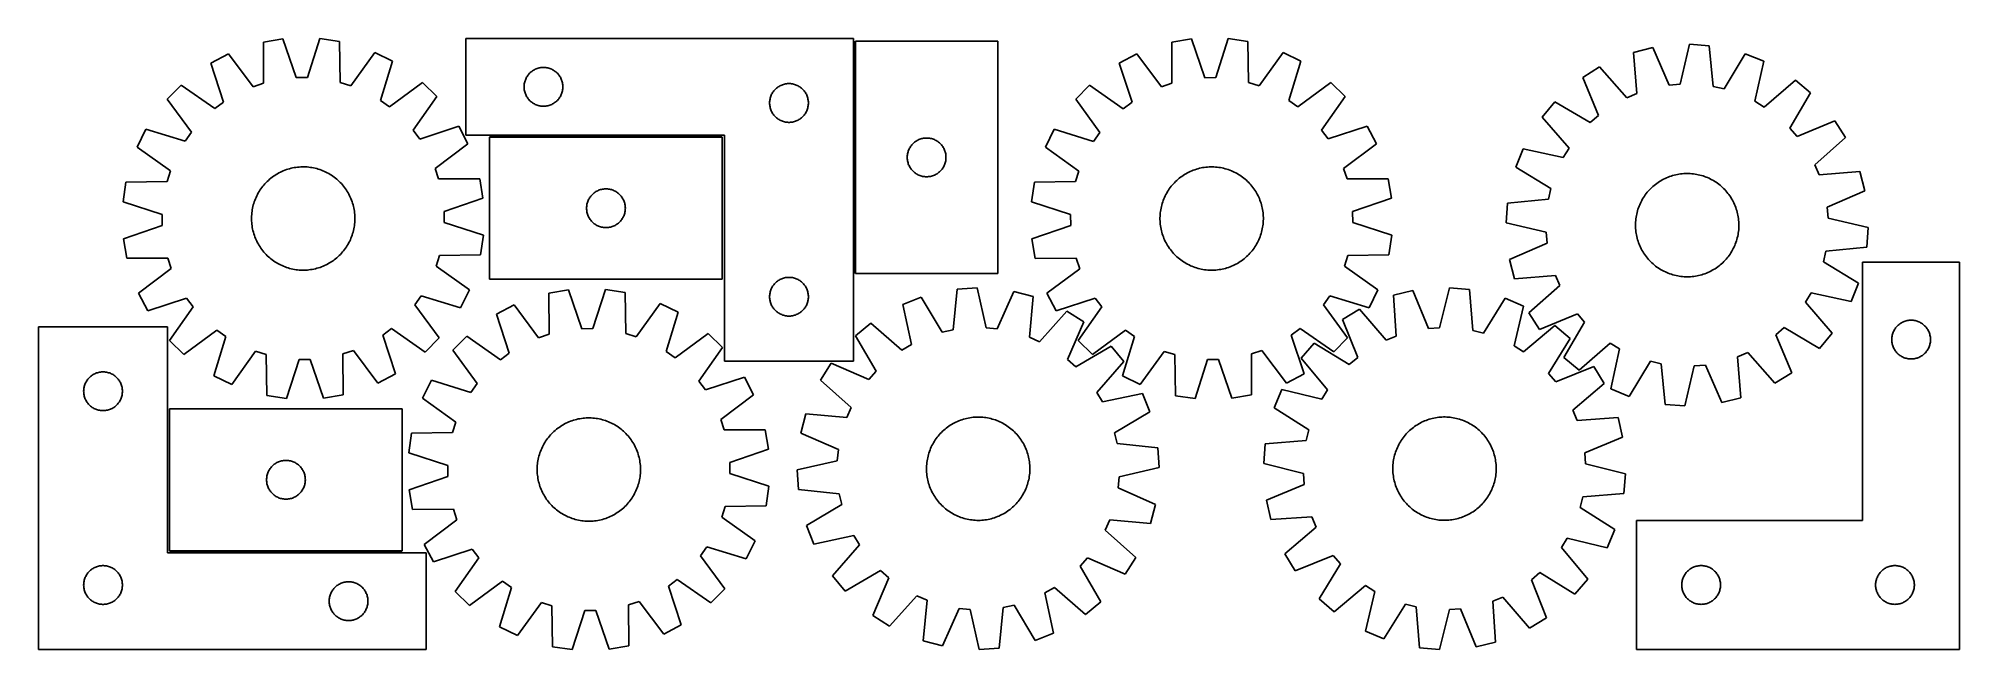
# Model space of a CAD drawing. Header units: millimetres. Extents: x 7 to 1493, y 7 to 480.
import ezdxf

# ---------------------------------------------------------------- set-up
doc = ezdxf.new("R2010")
doc.units = ezdxf.units.MM
doc.layers.add('COMMON', color=5, linetype='CONTINUOUS', true_color=0x0000ff)
doc.layers.add('CUT', color=7, linetype='CONTINUOUS', true_color=0x000000)

msp = doc.modelspace()

# ---------------------------------------------------------------- linework, layer by layer
at = {"layer": 'COMMON'}
for p, q in [((638.237514, 477.620143), (638.237514, 297.620143)), ((535.840177, 403.985631), (355.840177, 403.985631)), ((108.213349, 82.2742), (288.213349, 82.2742))]:
    msp.add_line(p, q, dxfattribs=at)
at = {"layer": 'CUT'}
for p, q in [((195.917924, 479.413422), (180.745664, 476.857436)), ((180.745664, 476.857436), (180.882266, 445.093366)), ((206.195745, 449.357788), (195.917924, 479.413422)), ((224.455397, 479.693604), (214.769675, 449.441967)), ((239.674917, 477.436005), (224.455397, 479.693604)), ((240.162003, 445.675377), (239.674917, 477.436005)), ((637.487514, 479.735631), (337.487514, 479.735631)), ((337.487514, 479.735631), (337.487514, 404.735631)), ((637.487514, 229.735631), (637.487514, 479.735631)), ((638.987515, 477.620143), (638.987515, 297.620143)), ((748.987515, 477.620143), (638.987515, 477.620143)), ((748.987515, 297.620143), (748.987515, 477.620143)), ((898.889543, 479.386661), (883.718161, 476.825468)), ((883.718161, 476.825468), (883.865662, 445.061448)), ((909.177677, 449.334555), (898.889543, 479.386661)), ((927.426917, 479.676636), (917.751578, 449.421677)), ((942.647211, 477.42426), (927.426917, 479.676636)), ((943.145196, 445.663801), (942.647211, 477.42426)), ((153.691496, 467.772403), (140.051663, 460.653029)), ((172.753986, 442.363817), (153.691496, 467.772403)), ((266.902247, 468.88391), (248.342308, 443.105946)), ((280.679234, 462.033716), (266.902247, 468.88391)), ((271.327907, 431.677046), (280.679234, 462.033716)), ((856.667112, 467.731152), (843.029722, 460.607098)), ((875.73832, 442.329109), (856.667112, 467.731152)), ((969.877474, 468.881509), (951.326383, 443.097177)), ((983.656812, 462.036043), (969.877474, 468.881509)), ((974.315902, 431.676165), (983.656812, 462.036043)), ((1255.899611, 472.592946), (1240.979277, 468.836063)), ((1240.979277, 468.836063), (1243.646613, 437.18389)), ((1268.539777, 443.451894), (1255.899611, 472.592946)), ((1284.324006, 475.14629), (1277.079734, 444.219032)), ((1299.675028, 474.108661), (1284.324006, 475.14629)), ((1302.69146, 442.487847), (1299.675028, 474.108661)), ((1327.497261, 467.753414), (1311.050501, 440.578447)), ((1341.776306, 462.022844), (1327.497261, 467.753414)), ((1334.873734, 431.017534), (1341.776306, 462.022844)), ((140.051663, 460.653029), (149.997216, 430.485816)), ((214.769675, 449.441967), (206.195745, 449.357788)), ((382.804679, 445.303912), (382.982098, 446.055698)), ((382.982098, 446.055698), (383.197983, 446.797354)), ((383.197983, 446.797354), (383.451762, 447.526913)), ((383.451762, 447.526913), (383.74276, 448.24244)), ((383.74276, 448.24244), (384.070208, 448.942038)), ((384.070208, 448.942038), (384.433235, 449.623852)), ((384.433235, 449.623852), (384.83088, 450.286074)), ((384.83088, 450.286074), (385.262089, 450.926948)), ((385.262089, 450.926948), (385.725717, 451.544773)), ((385.725717, 451.544773), (386.220535, 452.137913)), ((386.220535, 452.137913), (386.745231, 452.704794)), ((386.745231, 452.704794), (387.298414, 453.243912)), ((387.298414, 453.243912), (387.878616, 453.753838)), ((387.878616, 453.753838), (388.4843, 454.23322)), ((388.4843, 454.23322), (389.113858, 454.680786)), ((389.113858, 454.680786), (389.765622, 455.095351)), ((389.765622, 455.095351), (390.437863, 455.475813)), ((390.437863, 455.475813), (391.128798, 455.821165)), ((391.128798, 455.821165), (391.836595, 456.130491)), ((391.836595, 456.130491), (392.559378, 456.40297)), ((392.559378, 456.40297), (393.295229, 456.637879)), ((393.295229, 456.637879), (394.042198, 456.834597)), ((394.042198, 456.834597), (394.798302, 456.992601)), ((394.798302, 456.992601), (395.561539, 457.111471)), ((395.561539, 457.111471), (396.329882, 457.190894)), ((396.329882, 457.190894), (397.101295, 457.230658)), ((397.101295, 457.230658), (397.873733, 457.230658)), ((397.873733, 457.230658), (398.645146, 457.190894)), ((398.645146, 457.190894), (399.413489, 457.111471)), ((399.413489, 457.111471), (400.176725, 456.992601)), ((400.176725, 456.992601), (400.93283, 456.834597)), ((400.93283, 456.834597), (401.679798, 456.637879)), ((401.679798, 456.637879), (402.41565, 456.40297)), ((402.41565, 456.40297), (403.138432, 456.130491)), ((403.138432, 456.130491), (403.84623, 455.821165)), ((403.84623, 455.821165), (404.537165, 455.475813)), ((404.537165, 455.475813), (405.209406, 455.095351)), ((405.209406, 455.095351), (405.86117, 454.680786)), ((405.86117, 454.680786), (406.490728, 454.23322)), ((406.490728, 454.23322), (407.096412, 453.753838)), ((407.096412, 453.753838), (407.676614, 453.243912)), ((407.676614, 453.243912), (408.229797, 452.704794)), ((408.229797, 452.704794), (408.754493, 452.137913)), ((408.754493, 452.137913), (409.249311, 451.544773)), ((409.249311, 451.544773), (409.712939, 450.926948)), ((409.712939, 450.926948), (410.144147, 450.286074)), ((410.144147, 450.286074), (410.541792, 449.623852)), ((410.541792, 449.623852), (410.90482, 448.942038)), ((410.90482, 448.942038), (411.232267, 448.24244)), ((411.232267, 448.24244), (411.523266, 447.526913)), ((411.523266, 447.526913), (411.777045, 446.797354)), ((411.777045, 446.797354), (411.99293, 446.055698)), ((411.99293, 446.055698), (412.170349, 445.303912)), ((843.029722, 460.607098), (852.985627, 430.4433)), ((917.751578, 449.421677), (909.177677, 449.334555)), ((1214.735097, 457.624068), (1201.705956, 449.440423)), ((1201.705956, 449.440423), (1214.023803, 420.161669)), ((1235.76169, 433.815306), (1214.735097, 457.624068)), ((1366.272943, 447.381102), (1342.233618, 426.618501)), ((1378.082278, 437.518539), (1366.272943, 447.381102)), ((117.129049, 443.652452), (106.356804, 432.666585)), ((106.356804, 432.666585), (125.137768, 407.049205)), ((143.110239, 425.378084), (117.129049, 443.652452)), ((180.882266, 445.093366), (172.753986, 442.363817)), ((248.342308, 443.105946), (240.162003, 445.675377)), ((278.313842, 426.705518), (271.327907, 431.677046)), ((303.931221, 445.486482), (278.313842, 426.705518)), ((296.64272, 408.733047), (314.917088, 434.714237)), ((314.917088, 434.714237), (303.931221, 445.486482)), ((382.487514, 442.235631), (382.507403, 443.007813)), ((382.507403, 441.46345), (382.487514, 442.235631)), ((382.507403, 443.007813), (382.567016, 443.777946)), ((382.567016, 440.693316), (382.507403, 441.46345)), ((382.567016, 443.777946), (382.666195, 444.54399)), ((382.666195, 439.927273), (382.567016, 440.693316)), ((382.666195, 444.54399), (382.804679, 445.303912)), ((382.804679, 439.16735), (382.666195, 439.927273)), ((382.982098, 438.415564), (382.804679, 439.16735)), ((383.197983, 437.673909), (382.982098, 438.415564)), ((383.451762, 436.94435), (383.197983, 437.673909)), ((383.74276, 436.228823), (383.451762, 436.94435)), ((384.070208, 435.529224), (383.74276, 436.228823)), ((384.433235, 434.84741), (384.070208, 435.529224)), ((384.83088, 434.185188), (384.433235, 434.84741)), ((385.262089, 433.544315), (384.83088, 434.185188)), ((385.725717, 432.926489), (385.262089, 433.544315)), ((386.220535, 432.333349), (385.725717, 432.926489)), ((386.745231, 431.766469), (386.220535, 432.333349)), ((387.298414, 431.227351), (386.745231, 431.766469)), ((387.878616, 430.717425), (387.298414, 431.227351)), ((407.676614, 431.227351), (407.096412, 430.717425)), ((408.229797, 431.766469), (407.676614, 431.227351)), ((408.754493, 432.333349), (408.229797, 431.766469)), ((409.249311, 432.926489), (408.754493, 432.333349)), ((409.712939, 433.544315), (409.249311, 432.926489)), ((410.144147, 434.185188), (409.712939, 433.544315)), ((410.541792, 434.84741), (410.144147, 434.185188)), ((410.90482, 435.529224), (410.541792, 434.84741)), ((411.232267, 436.228823), (410.90482, 435.529224)), ((411.523266, 436.94435), (411.232267, 436.228823)), ((411.777045, 437.673909), (411.523266, 436.94435)), ((411.99293, 438.415564), (411.777045, 437.673909)), ((412.170349, 439.16735), (411.99293, 438.415564)), ((412.170349, 445.303912), (412.308832, 444.54399)), ((412.308832, 439.927273), (412.170349, 439.16735)), ((412.308832, 444.54399), (412.408012, 443.777946)), ((412.408012, 440.693316), (412.308832, 439.927273)), ((412.408012, 443.777946), (412.467625, 443.007813)), ((412.467625, 441.46345), (412.408012, 440.693316)), ((412.467625, 443.007813), (412.487514, 442.235631)), ((412.487514, 442.235631), (412.467625, 441.46345)), ((572.507403, 430.507813), (572.567016, 431.277946)), ((572.567016, 431.277946), (572.666195, 432.04399)), ((572.666195, 432.04399), (572.804679, 432.803912)), ((572.804679, 432.803912), (572.982098, 433.555698)), ((572.982098, 433.555698), (573.197983, 434.297354)), ((573.197983, 434.297354), (573.451762, 435.026913)), ((573.451762, 435.026913), (573.74276, 435.74244)), ((573.74276, 435.74244), (574.070208, 436.442038)), ((574.070208, 436.442038), (574.433235, 437.123852)), ((574.433235, 437.123852), (574.83088, 437.786074)), ((574.83088, 437.786074), (575.262089, 438.426948)), ((575.262089, 438.426948), (575.725717, 439.044773)), ((575.725717, 439.044773), (576.220535, 439.637913)), ((576.220535, 439.637913), (576.745231, 440.204794)), ((576.745231, 440.204794), (577.298414, 440.743912)), ((577.298414, 440.743912), (577.878616, 441.253838)), ((577.878616, 441.253838), (578.4843, 441.73322)), ((578.4843, 441.73322), (579.113858, 442.180786)), ((579.113858, 442.180786), (579.765622, 442.595351)), ((579.765622, 442.595351), (580.437863, 442.975813)), ((580.437863, 442.975813), (581.128798, 443.321165)), ((581.128798, 443.321165), (581.836595, 443.630491)), ((581.836595, 443.630491), (582.559378, 443.90297)), ((582.559378, 443.90297), (583.295229, 444.137879)), ((583.295229, 444.137879), (584.042198, 444.334597)), ((584.042198, 444.334597), (584.798302, 444.492601)), ((584.798302, 444.492601), (585.561539, 444.611471)), ((585.561539, 444.611471), (586.329882, 444.690894)), ((586.329882, 444.690894), (587.101295, 444.730658)), ((587.101295, 444.730658), (587.873733, 444.730658)), ((587.873733, 444.730658), (588.645146, 444.690894)), ((588.645146, 444.690894), (589.413489, 444.611471)), ((589.413489, 444.611471), (590.176725, 444.492601)), ((590.176725, 444.492601), (590.93283, 444.334597)), ((590.93283, 444.334597), (591.679798, 444.137879)), ((591.679798, 444.137879), (592.41565, 443.90297)), ((592.41565, 443.90297), (593.138432, 443.630491)), ((593.138432, 443.630491), (593.84623, 443.321165)), ((593.84623, 443.321165), (594.537165, 442.975813)), ((594.537165, 442.975813), (595.209406, 442.595351)), ((595.209406, 442.595351), (595.86117, 442.180786)), ((595.86117, 442.180786), (596.490728, 441.73322)), ((596.490728, 441.73322), (597.096412, 441.253838)), ((597.096412, 441.253838), (597.676614, 440.743912)), ((597.676614, 440.743912), (598.229797, 440.204794)), ((598.229797, 440.204794), (598.754493, 439.637913)), ((598.754493, 439.637913), (599.249311, 439.044773)), ((599.249311, 439.044773), (599.712939, 438.426948)), ((599.712939, 438.426948), (600.144147, 437.786074)), ((600.144147, 437.786074), (600.541792, 437.123852)), ((600.541792, 437.123852), (600.90482, 436.442038)), ((600.90482, 436.442038), (601.232267, 435.74244)), ((601.232267, 435.74244), (601.523266, 435.026913)), ((601.523266, 435.026913), (601.777045, 434.297354)), ((601.777045, 434.297354), (601.99293, 433.555698)), ((601.99293, 433.555698), (602.170349, 432.803912)), ((602.170349, 432.803912), (602.308832, 432.04399)), ((602.308832, 432.04399), (602.408012, 431.277946)), ((602.408012, 431.277946), (602.467625, 430.507813)), ((820.112944, 443.598656), (809.344469, 432.609093)), ((809.344469, 432.609093), (828.134224, 406.99816)), ((846.100404, 425.333205), (820.112944, 443.598656)), ((883.865662, 445.061448), (875.73832, 442.329109)), ((951.326383, 443.097177), (943.145196, 445.663801)), ((981.303542, 426.707035), (974.315902, 431.676165)), ((1006.914475, 445.496789), (981.303542, 426.707035)), ((999.638588, 408.740855), (1017.904039, 434.728315)), ((1017.904039, 434.728315), (1006.914475, 445.496789)), ((1243.646613, 437.18389), (1235.76169, 433.815306)), ((1277.079734, 444.219032), (1268.539777, 443.451894)), ((1311.050501, 440.578447), (1302.69146, 442.487847)), ((1361.936374, 410.163749), (1378.082278, 437.518539)), ((149.997216, 430.485816), (143.110239, 425.378084)), ((388.4843, 430.238043), (387.878616, 430.717425)), ((389.113858, 429.790476), (388.4843, 430.238043)), ((389.765622, 429.375912), (389.113858, 429.790476)), ((390.437863, 428.995449), (389.765622, 429.375912)), ((391.128798, 428.650097), (390.437863, 428.995449)), ((391.836595, 428.340772), (391.128798, 428.650097)), ((392.559378, 428.068293), (391.836595, 428.340772)), ((393.295229, 427.833383), (392.559378, 428.068293)), ((394.042198, 427.636666), (393.295229, 427.833383)), ((394.798302, 427.478662), (394.042198, 427.636666)), ((395.561539, 427.359791), (394.798302, 427.478662)), ((396.329882, 427.280368), (395.561539, 427.359791)), ((397.101295, 427.240604), (396.329882, 427.280368)), ((397.873733, 427.240604), (397.101295, 427.240604)), ((398.645146, 427.280368), (397.873733, 427.240604)), ((399.413489, 427.359791), (398.645146, 427.280368)), ((400.176725, 427.478662), (399.413489, 427.359791)), ((400.93283, 427.636666), (400.176725, 427.478662)), ((401.679798, 427.833383), (400.93283, 427.636666)), ((402.41565, 428.068293), (401.679798, 427.833383)), ((403.138432, 428.340772), (402.41565, 428.068293)), ((403.84623, 428.650097), (403.138432, 428.340772)), ((404.537165, 428.995449), (403.84623, 428.650097)), ((405.209406, 429.375912), (404.537165, 428.995449)), ((405.86117, 429.790476), (405.209406, 429.375912)), ((406.490728, 430.238043), (405.86117, 429.790476)), ((407.096412, 430.717425), (406.490728, 430.238043)), ((572.487514, 429.735631), (572.507403, 430.507813)), ((572.507403, 428.96345), (572.487514, 429.735631)), ((572.567016, 428.193316), (572.507403, 428.96345)), ((572.666195, 427.427273), (572.567016, 428.193316)), ((572.804679, 426.66735), (572.666195, 427.427273)), ((572.982098, 425.915564), (572.804679, 426.66735)), ((573.197983, 425.173909), (572.982098, 425.915564)), ((573.451762, 424.44435), (573.197983, 425.173909)), ((573.74276, 423.728823), (573.451762, 424.44435)), ((574.070208, 423.029224), (573.74276, 423.728823)), ((574.433235, 422.34741), (574.070208, 423.029224)), ((574.83088, 421.685188), (574.433235, 422.34741)), ((575.262089, 421.044315), (574.83088, 421.685188)), ((575.725717, 420.426489), (575.262089, 421.044315)), ((576.220535, 419.833349), (575.725717, 420.426489)), ((576.745231, 419.266469), (576.220535, 419.833349)), ((577.298414, 418.727351), (576.745231, 419.266469)), ((577.878616, 418.217425), (577.298414, 418.727351)), ((578.4843, 417.738043), (577.878616, 418.217425)), ((579.113858, 417.290476), (578.4843, 417.738043)), ((579.765622, 416.875912), (579.113858, 417.290476)), ((580.437863, 416.495449), (579.765622, 416.875912)), ((581.128798, 416.150097), (580.437863, 416.495449)), ((594.537165, 416.495449), (593.84623, 416.150097)), ((595.209406, 416.875912), (594.537165, 416.495449)), ((595.86117, 417.290476), (595.209406, 416.875912)), ((596.490728, 417.738043), (595.86117, 417.290476)), ((597.096412, 418.217425), (596.490728, 417.738043)), ((597.676614, 418.727351), (597.096412, 418.217425)), ((598.229797, 419.266469), (597.676614, 418.727351)), ((598.754493, 419.833349), (598.229797, 419.266469)), ((599.249311, 420.426489), (598.754493, 419.833349)), ((599.712939, 421.044315), (599.249311, 420.426489)), ((600.144147, 421.685188), (599.712939, 421.044315)), ((600.541792, 422.34741), (600.144147, 421.685188)), ((600.90482, 423.029224), (600.541792, 422.34741)), ((601.232267, 423.728823), (600.90482, 423.029224)), ((601.523266, 424.44435), (601.232267, 423.728823)), ((601.777045, 425.173909), (601.523266, 424.44435)), ((601.99293, 425.915564), (601.777045, 425.173909)), ((602.170349, 426.66735), (601.99293, 425.915564)), ((602.308832, 427.427273), (602.170349, 426.66735)), ((602.408012, 428.193316), (602.308832, 427.427273)), ((602.467625, 428.96345), (602.408012, 428.193316)), ((602.467625, 430.507813), (602.487514, 429.735631)), ((602.487514, 429.735631), (602.467625, 428.96345)), ((852.985627, 430.4433), (846.100404, 425.333205)), ((1180.210955, 430.667284), (1170.348392, 418.857949)), ((1170.348392, 418.857949), (1191.110993, 394.818624)), ((1207.565745, 414.52138), (1180.210955, 430.667284)), ((1214.023803, 420.161669), (1207.565745, 414.52138)), ((1342.233618, 426.618501), (1334.873734, 431.017534)), ((89.809571, 409.414598), (82.959376, 395.63761)), ((120.166241, 400.06327), (89.809571, 409.414598)), ((125.137768, 407.049205), (120.166241, 400.06327)), ((301.750453, 401.846071), (296.64272, 408.733047)), ((331.917665, 411.791624), (301.750453, 401.846071)), ((339.037039, 398.15179), (331.917665, 411.791624)), ((337.487514, 404.735631), (537.487514, 404.735631)), ((535.840177, 403.23563), (355.840177, 403.23563)), ((355.840177, 403.23563), (355.840177, 293.23563)), ((535.840177, 293.23563), (535.840177, 403.23563)), ((537.487514, 404.735631), (537.487514, 229.735631)), ((581.836595, 415.840772), (581.128798, 416.150097)), ((582.559378, 415.568293), (581.836595, 415.840772)), ((583.295229, 415.333383), (582.559378, 415.568293)), ((584.042198, 415.136666), (583.295229, 415.333383)), ((584.798302, 414.978662), (584.042198, 415.136666)), ((585.561539, 414.859791), (584.798302, 414.978662)), ((586.329882, 414.780368), (585.561539, 414.859791)), ((587.101295, 414.740604), (586.329882, 414.780368)), ((587.873733, 414.740604), (587.101295, 414.740604)), ((588.645146, 414.780368), (587.873733, 414.740604)), ((589.413489, 414.859791), (588.645146, 414.780368)), ((590.176725, 414.978662), (589.413489, 414.859791)), ((590.93283, 415.136666), (590.176725, 414.978662)), ((591.679798, 415.333383), (590.93283, 415.136666)), ((592.41565, 415.568293), (591.679798, 415.333383)), ((593.138432, 415.840772), (592.41565, 415.568293)), ((593.84623, 416.150097), (593.138432, 415.840772)), ((687.980706, 401.364897), (688.696234, 401.655896)), ((688.696234, 401.655896), (689.425792, 401.909674)), ((689.425792, 401.909674), (690.167448, 402.125559)), ((690.167448, 402.125559), (690.919234, 402.302979)), ((690.919234, 402.302979), (691.679156, 402.441462)), ((691.679156, 402.441462), (692.4452, 402.540641)), ((692.4452, 402.540641), (693.215334, 402.600255)), ((693.215334, 402.600255), (693.987515, 402.620143)), ((693.987515, 402.620143), (694.759696, 402.600255)), ((694.759696, 402.600255), (695.52983, 402.540641)), ((695.52983, 402.540641), (696.295874, 402.441462)), ((696.295874, 402.441462), (697.055796, 402.302979)), ((697.055796, 402.302979), (697.807582, 402.125559)), ((697.807582, 402.125559), (698.549237, 401.909674)), ((698.549237, 401.909674), (699.278796, 401.655896)), ((699.278796, 401.655896), (699.994323, 401.364897)), ((792.805216, 409.351429), (785.95975, 395.572092)), ((823.165094, 400.010519), (792.805216, 409.351429)), ((828.134224, 406.99816), (823.165094, 400.010519)), ((1004.748683, 401.855632), (999.638588, 408.740855)), ((1034.912481, 411.811537), (1004.748683, 401.855632)), ((1042.036535, 398.174147), (1034.912481, 411.811537)), ((1367.576663, 403.705691), (1361.936374, 410.163749)), ((1396.855416, 416.023538), (1367.576663, 403.705691)), ((1381.2303, 381.967804), (1405.039062, 402.994397)), ((1405.039062, 402.994397), (1396.855416, 416.023538)), ((82.959376, 395.63761), (108.73734, 377.077672)), ((313.628453, 379.0893), (339.037039, 398.15179)), ((678.992488, 388.006362), (679.032252, 388.777775)), ((678.992488, 387.233925), (678.992488, 388.006362)), ((679.032252, 386.462511), (678.992488, 387.233925)), ((679.032252, 388.777775), (679.111675, 389.546119)), ((679.111675, 389.546119), (679.230546, 390.309355)), ((679.230546, 390.309355), (679.388549, 391.065459)), ((679.388549, 391.065459), (679.585267, 391.812428)), ((679.585267, 391.812428), (679.820176, 392.548279)), ((679.820176, 392.548279), (680.092655, 393.271062)), ((680.092655, 393.271062), (680.401981, 393.978859)), ((680.401981, 393.978859), (680.747333, 394.669794)), ((680.747333, 394.669794), (681.127795, 395.342035)), ((681.127795, 395.342035), (681.54236, 395.993799)), ((681.54236, 395.993799), (681.989926, 396.623358)), ((681.989926, 396.623358), (682.469308, 397.229041)), ((682.469308, 397.229041), (682.979234, 397.809243)), ((682.979234, 397.809243), (683.518353, 398.362426)), ((683.518353, 398.362426), (684.085233, 398.887122)), ((684.085233, 398.887122), (684.678373, 399.38194)), ((684.678373, 399.38194), (685.296198, 399.845568)), ((685.296198, 399.845568), (685.937072, 400.276777)), ((685.937072, 400.276777), (686.599294, 400.674422)), ((686.599294, 400.674422), (687.281108, 401.03745)), ((687.281108, 401.03745), (687.980706, 401.364897)), ((699.994323, 401.364897), (700.693922, 401.03745)), ((700.693922, 401.03745), (701.375736, 400.674422)), ((701.375736, 400.674422), (702.037958, 400.276777)), ((702.037958, 400.276777), (702.678831, 399.845568)), ((702.678831, 399.845568), (703.296657, 399.38194)), ((703.296657, 399.38194), (703.889797, 398.887122)), ((703.889797, 398.887122), (704.456677, 398.362426)), ((704.456677, 398.362426), (704.995795, 397.809243)), ((704.995795, 397.809243), (705.505722, 397.229041)), ((705.505722, 397.229041), (705.985104, 396.623358)), ((705.985104, 396.623358), (706.43267, 395.993799)), ((706.43267, 395.993799), (706.847234, 395.342035)), ((706.847234, 395.342035), (707.227697, 394.669794)), ((707.227697, 394.669794), (707.573049, 393.978859)), ((707.573049, 393.978859), (707.882374, 393.271062)), ((707.882374, 393.271062), (708.154853, 392.548279)), ((708.154853, 392.548279), (708.389763, 391.812428)), ((708.389763, 391.812428), (708.58648, 391.065459)), ((708.58648, 391.065459), (708.744484, 390.309355)), ((708.744484, 390.309355), (708.863355, 389.546119)), ((708.863355, 389.546119), (708.942778, 388.777775)), ((708.942778, 388.777775), (708.982542, 388.006362)), ((708.982542, 387.233925), (708.942778, 386.462511)), ((708.982542, 388.006362), (708.982542, 387.233925)), ((785.95975, 395.572092), (811.744082, 377.021)), ((1016.634492, 379.102939), (1042.036535, 398.174147)), ((1155.706649, 394.361312), (1149.976079, 380.082267)), ((1186.71196, 387.45874), (1155.706649, 394.361312)), ((1191.110993, 394.818624), (1186.71196, 387.45874)), ((108.73734, 377.077672), (106.167909, 368.897367)), ((186.483001, 371.457369), (187.474384, 372.229487)), ((187.474384, 372.229487), (188.48953, 372.970084)), ((188.48953, 372.970084), (189.527439, 373.67843)), ((189.527439, 373.67843), (190.587085, 374.353824)), ((190.587085, 374.353824), (191.667422, 374.995601)), ((191.667422, 374.995601), (192.767386, 375.603126)), ((192.767386, 375.603126), (193.885889, 376.175802)), ((193.885889, 376.175802), (195.021828, 376.713062)), ((195.021828, 376.713062), (196.174083, 377.214375)), ((196.174083, 377.214375), (197.341516, 377.679249)), ((197.341516, 377.679249), (198.522975, 378.107223)), ((198.522975, 378.107223), (199.717294, 378.497875)), ((199.717294, 378.497875), (200.923294, 378.85082)), ((200.923294, 378.85082), (202.139786, 379.16571)), ((202.139786, 379.16571), (203.365568, 379.442233)), ((203.365568, 379.442233), (204.599431, 379.680117)), ((204.599431, 379.680117), (205.840157, 379.879127)), ((205.840157, 379.879127), (207.086522, 380.039067)), ((207.086522, 380.039067), (208.337296, 380.159779)), ((208.337296, 380.159779), (209.591245, 380.241143)), ((209.591245, 380.241143), (210.84713, 380.283079)), ((210.84713, 380.283079), (212.103713, 380.285547)), ((212.103713, 380.285547), (213.359753, 380.248543)), ((213.359753, 380.248543), (214.614012, 380.172104)), ((214.614012, 380.172104), (215.86525, 380.056306)), ((215.86525, 380.056306), (217.112234, 379.901263)), ((217.112234, 379.901263), (218.353732, 379.707127)), ((218.353732, 379.707127), (219.58852, 379.474091)), ((219.58852, 379.474091), (220.815379, 379.202384)), ((220.815379, 379.202384), (222.033098, 378.892275)), ((222.033098, 378.892275), (223.240475, 378.544069)), ((223.240475, 378.544069), (224.436319, 378.15811)), ((224.436319, 378.15811), (225.619449, 377.734779)), ((225.619449, 377.734779), (226.788699, 377.274495)), ((226.788699, 377.274495), (227.942914, 376.77771)), ((227.942914, 376.77771), (229.080955, 376.244916)), ((229.080955, 376.244916), (230.201699, 375.676638)), ((230.201699, 375.676638), (231.304039, 375.073437)), ((231.304039, 375.073437), (232.386889, 374.435908)), ((232.386889, 374.435908), (233.449179, 373.764681)), ((233.449179, 373.764681), (234.489862, 373.060417)), ((234.489862, 373.060417), (235.507909, 372.323812)), ((235.507909, 372.323812), (236.502317, 371.555594)), ((316.358003, 370.961021), (313.628453, 379.0893)), ((679.111675, 385.694168), (679.032252, 386.462511)), ((679.230546, 384.930932), (679.111675, 385.694168)), ((679.388549, 384.174827), (679.230546, 384.930932)), ((679.585267, 383.427859), (679.388549, 384.174827)), ((679.820176, 382.692008), (679.585267, 383.427859)), ((680.092655, 381.969225), (679.820176, 382.692008)), ((680.401981, 381.261427), (680.092655, 381.969225)), ((680.747333, 380.570492), (680.401981, 381.261427)), ((681.127795, 379.898251), (680.747333, 380.570492)), ((681.54236, 379.246487), (681.127795, 379.898251)), ((681.989926, 378.616929), (681.54236, 379.246487)), ((682.469308, 378.011246), (681.989926, 378.616929)), ((682.979234, 377.431043), (682.469308, 378.011246)), ((683.518353, 376.87786), (682.979234, 377.431043)), ((684.085233, 376.353164), (683.518353, 376.87786)), ((684.678373, 375.858346), (684.085233, 376.353164)), ((685.296198, 375.394718), (684.678373, 375.858346)), ((685.937072, 374.96351), (685.296198, 375.394718)), ((686.599294, 374.565865), (685.937072, 374.96351)), ((687.281108, 374.202837), (686.599294, 374.565865)), ((687.980706, 373.87539), (687.281108, 374.202837)), ((688.696234, 373.584391), (687.980706, 373.87539)), ((689.425792, 373.330613), (688.696234, 373.584391)), ((690.167448, 373.114727), (689.425792, 373.330613)), ((690.919234, 372.937308), (690.167448, 373.114727)), ((691.679156, 372.798825), (690.919234, 372.937308)), ((692.4452, 372.699645), (691.679156, 372.798825)), ((693.215334, 372.640032), (692.4452, 372.699645)), ((693.987515, 372.620143), (693.215334, 372.640032)), ((694.759696, 372.640032), (693.987515, 372.620143)), ((695.52983, 372.699645), (694.759696, 372.640032)), ((696.295874, 372.798825), (695.52983, 372.699645)), ((697.055796, 372.937308), (696.295874, 372.798825)), ((697.807582, 373.114727), (697.055796, 372.937308)), ((698.549237, 373.330613), (697.807582, 373.114727)), ((699.278796, 373.584391), (698.549237, 373.330613)), ((699.994323, 373.87539), (699.278796, 373.584391)), ((700.693922, 374.202837), (699.994323, 373.87539)), ((701.375736, 374.565865), (700.693922, 374.202837)), ((702.037958, 374.96351), (701.375736, 374.565865)), ((702.678831, 375.394718), (702.037958, 374.96351)), ((703.296657, 375.858346), (702.678831, 375.394718)), ((703.889797, 376.353164), (703.296657, 375.858346)), ((704.456677, 376.87786), (703.889797, 376.353164)), ((704.995795, 377.431043), (704.456677, 376.87786)), ((705.505722, 378.011246), (704.995795, 377.431043)), ((705.985104, 378.616929), (705.505722, 378.011246)), ((706.43267, 379.246487), (705.985104, 378.616929)), ((706.847234, 379.898251), (706.43267, 379.246487)), ((707.227697, 380.570492), (706.847234, 379.898251)), ((707.573049, 381.261427), (707.227697, 380.570492)), ((707.882374, 381.969225), (707.573049, 381.261427)), ((708.154853, 382.692008), (707.882374, 381.969225)), ((708.389763, 383.427859), (708.154853, 382.692008)), ((708.58648, 384.174827), (708.389763, 383.427859)), ((708.744484, 384.930932), (708.58648, 384.174827)), ((708.863355, 385.694168), (708.744484, 384.930932)), ((708.942778, 386.462511), (708.863355, 385.694168)), ((811.744082, 377.021), (809.177458, 368.839814)), ((889.491666, 371.427376), (890.482784, 372.199835)), ((890.482784, 372.199835), (891.497676, 372.940781)), ((891.497676, 372.940781), (892.535342, 373.649482)), ((892.535342, 373.649482), (893.594756, 374.32524)), ((893.594756, 374.32524), (894.674873, 374.967387)), ((894.674873, 374.967387), (895.774628, 375.575291)), ((895.774628, 375.575291), (896.892935, 376.14835)), ((896.892935, 376.14835), (898.02869, 376.685999)), ((898.02869, 376.685999), (899.180772, 377.187709)), ((899.180772, 377.187709), (900.348046, 377.652982)), ((900.348046, 377.652982), (901.529358, 378.081362)), ((901.529358, 378.081362), (902.723542, 378.472424)), ((902.723542, 378.472424), (903.929421, 378.825783)), ((903.929421, 378.825783), (905.145805, 379.14109)), ((905.145805, 379.14109), (906.371492, 379.418034)), ((906.371492, 379.418034), (907.605273, 379.656341)), ((907.605273, 379.656341), (908.845931, 379.855777)), ((908.845931, 379.855777), (910.092241, 380.016145)), ((910.092241, 380.016145), (911.342974, 380.137285)), ((911.342974, 380.137285), (912.596894, 380.21908)), ((912.596894, 380.21908), (913.852765, 380.261447)), ((913.852765, 380.261447), (915.109347, 380.264346)), ((915.109347, 380.264346), (916.3654, 380.227773)), ((916.3654, 380.227773), (917.619685, 380.151765)), ((917.619685, 380.151765), (918.870963, 380.036396)), ((918.870963, 380.036396), (920.118, 379.881781)), ((920.118, 379.881781), (921.359565, 379.688071)), ((921.359565, 379.688071), (922.594432, 379.455459)), ((922.594432, 379.455459), (923.821384, 379.184173)), ((923.821384, 379.184173), (925.039209, 378.874481)), ((925.039209, 378.874481), (926.246706, 378.52669)), ((926.246706, 378.52669), (927.442682, 378.141141)), ((927.442682, 378.141141), (928.625958, 377.718217)), ((928.625958, 377.718217), (929.795366, 377.258333)), ((929.795366, 377.258333), (930.949751, 376.761945)), ((930.949751, 376.761945), (932.087974, 376.229541)), ((932.087974, 376.229541), (933.208913, 375.661648)), ((933.208913, 375.661648), (934.311461, 375.058825)), ((934.311461, 375.058825), (935.39453, 374.421668)), ((935.39453, 374.421668), (936.45705, 373.750805)), ((936.45705, 373.750805), (937.497974, 373.046899)), ((937.497974, 373.046899), (938.516274, 372.310644)), ((938.516274, 372.310644), (939.510946, 371.542766)), ((1019.366831, 370.975596), (1016.634492, 379.102939)), ((1149.976079, 380.082267), (1177.151046, 363.635507)), ((1265.425521, 371.295732), (1266.569119, 371.816491)), ((1266.569119, 371.816491), (1267.72851, 372.301073)), ((1267.72851, 372.301073), (1268.90255, 372.748997)), ((1268.90255, 372.748997), (1270.090081, 373.159824)), ((1270.090081, 373.159824), (1271.289929, 373.533146)), ((1271.289929, 373.533146), (1272.500913, 373.868596)), ((1272.500913, 373.868596), (1273.721835, 374.165842)), ((1273.721835, 374.165842), (1274.951492, 374.424592)), ((1274.951492, 374.424592), (1276.188669, 374.644589)), ((1276.188669, 374.644589), (1277.432146, 374.825618)), ((1277.432146, 374.825618), (1278.680696, 374.967498)), ((1278.680696, 374.967498), (1279.933086, 375.070091)), ((1279.933086, 375.070091), (1281.188081, 375.133294)), ((1281.188081, 375.133294), (1282.444442, 375.157046)), ((1282.444442, 375.157046), (1283.700929, 375.141323)), ((1283.700929, 375.141323), (1284.956302, 375.08614)), ((1284.956302, 375.08614), (1286.209323, 374.991552)), ((1286.209323, 374.991552), (1287.458754, 374.857653)), ((1287.458754, 374.857653), (1288.703362, 374.684575)), ((1288.703362, 374.684575), (1289.94192, 374.472487)), ((1289.94192, 374.472487), (1291.173205, 374.2216)), ((1291.173205, 374.2216), (1292.396002, 373.932162)), ((1292.396002, 373.932162), (1293.609104, 373.604457)), ((1293.609104, 373.604457), (1294.811314, 373.238809)), ((1294.811314, 373.238809), (1296.001445, 372.83558)), ((1296.001445, 372.83558), (1297.178324, 372.395167)), ((1297.178324, 372.395167), (1298.340788, 371.918004)), ((1298.340788, 371.918004), (1299.48769, 371.404563)), ((1384.598884, 374.082881), (1381.2303, 381.967804)), ((1416.251057, 376.750217), (1384.598884, 374.082881)), ((1420.00794, 361.829883), (1416.251057, 376.750217)), ((74.407281, 368.41028), (72.149683, 353.19076)), ((106.167909, 368.897367), (74.407281, 368.41028)), ((175.065576, 356.678277), (175.598371, 357.816318)), ((175.598371, 357.816318), (176.166649, 358.937062)), ((176.166649, 358.937062), (176.76985, 360.039403)), ((176.76985, 360.039403), (177.407379, 361.122253)), ((177.407379, 361.122253), (178.078606, 362.184543)), ((178.078606, 362.184543), (178.782869, 363.225226)), ((178.782869, 363.225226), (179.519474, 364.243273)), ((179.519474, 364.243273), (180.287693, 365.237681)), ((180.287693, 365.237681), (181.086768, 366.207467)), ((181.086768, 366.207467), (181.91591, 367.151676)), ((181.91591, 367.151676), (182.774301, 368.069375)), ((182.774301, 368.069375), (183.661095, 368.959658)), ((183.661095, 368.959658), (184.575415, 369.821647)), ((184.575415, 369.821647), (185.51636, 370.654491)), ((185.51636, 370.654491), (186.483001, 371.457369)), ((236.502317, 371.555594), (237.472104, 370.756519)), ((237.472104, 370.756519), (238.416312, 369.927377)), ((238.416312, 369.927377), (239.334011, 369.068985)), ((239.334011, 369.068985), (240.224294, 368.182192)), ((240.224294, 368.182192), (241.086283, 367.267871)), ((241.086283, 367.267871), (241.919128, 366.326926)), ((241.919128, 366.326926), (242.722005, 365.360286)), ((242.722005, 365.360286), (243.494123, 364.368903)), ((243.494123, 364.368903), (244.234721, 363.353756)), ((244.234721, 363.353756), (244.943066, 362.315848)), ((244.943066, 362.315848), (245.61846, 361.256202)), ((245.61846, 361.256202), (246.260237, 360.175864)), ((246.260237, 360.175864), (246.867763, 359.075901)), ((246.867763, 359.075901), (247.440438, 357.957398)), ((247.440438, 357.957398), (247.977698, 356.821458)), ((247.977698, 356.821458), (248.479012, 355.669203)), ((348.122072, 371.097622), (316.358003, 370.961021)), ((350.678058, 355.925362), (348.122072, 371.097622)), ((433.183543, 356.286073), (433.614752, 356.926947)), ((433.614752, 356.926947), (434.07838, 357.544772)), ((434.07838, 357.544772), (434.573198, 358.137912)), ((434.573198, 358.137912), (435.097894, 358.704793)), ((435.097894, 358.704793), (435.651077, 359.243911)), ((435.651077, 359.243911), (436.231279, 359.753837)), ((436.231279, 359.753837), (436.836962, 360.233219)), ((436.836962, 360.233219), (437.466521, 360.680785)), ((437.466521, 360.680785), (438.118285, 361.09535)), ((438.118285, 361.09535), (438.790525, 361.475812)), ((438.790525, 361.475812), (439.481461, 361.821164)), ((439.481461, 361.821164), (440.189258, 362.13049)), ((440.189258, 362.13049), (440.912041, 362.402969)), ((440.912041, 362.402969), (441.647892, 362.637878)), ((441.647892, 362.637878), (442.39486, 362.834596)), ((442.39486, 362.834596), (443.150965, 362.9926)), ((443.150965, 362.9926), (443.914201, 363.11147)), ((443.914201, 363.11147), (444.682545, 363.190893)), ((444.682545, 363.190893), (445.453958, 363.230657)), ((445.453958, 363.230657), (446.226395, 363.230657)), ((446.226395, 363.230657), (446.997809, 363.190893)), ((446.997809, 363.190893), (447.766152, 363.11147)), ((447.766152, 363.11147), (448.529388, 362.9926)), ((448.529388, 362.9926), (449.285493, 362.834596)), ((449.285493, 362.834596), (450.032461, 362.637878)), ((450.032461, 362.637878), (450.768312, 362.402969)), ((450.768312, 362.402969), (451.491095, 362.13049)), ((451.491095, 362.13049), (452.198892, 361.821164)), ((452.198892, 361.821164), (452.889828, 361.475812)), ((452.889828, 361.475812), (453.562069, 361.09535)), ((453.562069, 361.09535), (454.213832, 360.680785)), ((454.213832, 360.680785), (454.843391, 360.233219)), ((454.843391, 360.233219), (455.449074, 359.753837)), ((455.449074, 359.753837), (456.029277, 359.243911)), ((456.029277, 359.243911), (456.582459, 358.704793)), ((456.582459, 358.704793), (457.107156, 358.137912)), ((457.107156, 358.137912), (457.601974, 357.544772)), ((457.601974, 357.544772), (458.065602, 356.926947)), ((458.065602, 356.926947), (458.49681, 356.286073)), ((777.416999, 368.341829), (775.164623, 353.121535)), ((809.177458, 368.839814), (777.416999, 368.341829)), ((878.079314, 356.644368), (878.611718, 357.782592)), ((878.611718, 357.782592), (879.179611, 358.903531)), ((879.179611, 358.903531), (879.782434, 360.006078)), ((879.782434, 360.006078), (880.419591, 361.089147)), ((880.419591, 361.089147), (881.090454, 362.151667)), ((881.090454, 362.151667), (881.79436, 363.192591)), ((881.79436, 363.192591), (882.530615, 364.210892)), ((882.530615, 364.210892), (883.298493, 365.205563)), ((883.298493, 365.205563), (884.097235, 366.175624)), ((884.097235, 366.175624), (884.926053, 367.120117)), ((884.926053, 367.120117), (885.784129, 368.03811)), ((885.784129, 368.03811), (886.670617, 368.928698)), ((886.670617, 368.928698), (887.584642, 369.791)), ((887.584642, 369.791), (888.525301, 370.624167)), ((888.525301, 370.624167), (889.491666, 371.427376)), ((939.510946, 371.542766), (940.481006, 370.744024)), ((940.481006, 370.744024), (941.4255, 369.915206)), ((941.4255, 369.915206), (942.343493, 369.057129)), ((942.343493, 369.057129), (943.23408, 368.170642)), ((943.23408, 368.170642), (944.096383, 367.256617)), ((944.096383, 367.256617), (944.92955, 366.315958)), ((944.92955, 366.315958), (945.732759, 365.349593)), ((945.732759, 365.349593), (946.505218, 364.358475)), ((946.505218, 364.358475), (947.246163, 363.343582)), ((947.246163, 363.343582), (947.954865, 362.305917)), ((947.954865, 362.305917), (948.630623, 361.246503)), ((948.630623, 361.246503), (949.27277, 360.166386)), ((949.27277, 360.166386), (949.880673, 359.066631)), ((949.880673, 359.066631), (950.453732, 357.948324)), ((950.453732, 357.948324), (950.991382, 356.812569)), ((950.991382, 356.812569), (951.493091, 355.660486)), ((1051.130851, 371.123098), (1019.366831, 370.975596)), ((1053.692044, 355.951716), (1051.130851, 371.123098)), ((1177.151046, 363.635507), (1175.241646, 355.276466)), ((1248.73082, 356.482306), (1249.417355, 357.534768)), ((1249.417355, 357.534768), (1250.136609, 358.565146)), ((1250.136609, 358.565146), (1250.887874, 359.572424)), ((1250.887874, 359.572424), (1251.670408, 360.555607)), ((1251.670408, 360.555607), (1252.483437, 361.513724)), ((1252.483437, 361.513724), (1253.326161, 362.445831)), ((1253.326161, 362.445831), (1254.197747, 363.351007)), ((1254.197747, 363.351007), (1255.097336, 364.22836)), ((1255.097336, 364.22836), (1256.024039, 365.077023)), ((1256.024039, 365.077023), (1256.976941, 365.896158)), ((1256.976941, 365.896158), (1257.955104, 366.684959)), ((1257.955104, 366.684959), (1258.95756, 367.442645)), ((1258.95756, 367.442645), (1259.983321, 368.168469)), ((1259.983321, 368.168469), (1261.031375, 368.861715)), ((1261.031375, 368.861715), (1262.100687, 369.521699)), ((1262.100687, 369.521699), (1263.190202, 370.147769)), ((1263.190202, 370.147769), (1264.298844, 370.739308)), ((1264.298844, 370.739308), (1265.425521, 371.295732)), ((1299.48769, 371.404563), (1300.617899, 370.85535)), ((1300.617899, 370.85535), (1301.730299, 370.270907)), ((1301.730299, 370.270907), (1302.823792, 369.651812)), ((1302.823792, 369.651812), (1303.8973, 368.998674)), ((1303.8973, 368.998674), (1304.949762, 368.312139)), ((1304.949762, 368.312139), (1305.98014, 367.592885)), ((1305.98014, 367.592885), (1306.987418, 366.84162)), ((1306.987418, 366.84162), (1307.9706, 366.059086)), ((1307.9706, 366.059086), (1308.928718, 365.246056)), ((1308.928718, 365.246056), (1309.860825, 364.403332)), ((1309.860825, 364.403332), (1310.766001, 363.531746)), ((1310.766001, 363.531746), (1311.643354, 362.632158)), ((1311.643354, 362.632158), (1312.492017, 361.705455)), ((1312.492017, 361.705455), (1313.311152, 360.752552)), ((1313.311152, 360.752552), (1314.099952, 359.77439)), ((1314.099952, 359.77439), (1314.857638, 358.771934)), ((1314.857638, 358.771934), (1315.583463, 357.746173)), ((1315.583463, 357.746173), (1316.276709, 356.698119)), ((1390.866888, 349.189717), (1420.00794, 361.829883)), ((72.149683, 353.19076), (102.40132, 343.505039)), ((102.40132, 343.505039), (102.485499, 334.931108)), ((171.557739, 340.839077), (171.594743, 342.095117)), ((171.594743, 342.095117), (171.671182, 343.349375)), ((171.671182, 343.349375), (171.78698, 344.600614)), ((171.78698, 344.600614), (171.942024, 345.847598)), ((171.942024, 345.847598), (172.136159, 347.089096)), ((172.136159, 347.089096), (172.369196, 348.323884)), ((172.369196, 348.323884), (172.640903, 349.550742)), ((172.640903, 349.550742), (172.951012, 350.768461)), ((172.951012, 350.768461), (173.299218, 351.975838)), ((173.299218, 351.975838), (173.685176, 353.171682)), ((173.685176, 353.171682), (174.108507, 354.354813)), ((174.108507, 354.354813), (174.568792, 355.524063)), ((174.568792, 355.524063), (175.065576, 356.678277)), ((248.479012, 355.669203), (248.943885, 354.50177)), ((248.943885, 354.50177), (249.371859, 353.320311)), ((249.371859, 353.320311), (249.762512, 352.125992)), ((249.762512, 352.125992), (250.115457, 350.919992)), ((250.115457, 350.919992), (250.430346, 349.703501)), ((250.430346, 349.703501), (250.706869, 348.477719)), ((250.706869, 348.477719), (250.944754, 347.243856)), ((250.944754, 347.243856), (251.143764, 346.003129)), ((251.143764, 346.003129), (251.303703, 344.756764)), ((251.303703, 344.756764), (251.424415, 343.50599)), ((251.424415, 343.50599), (251.505779, 342.252042)), ((251.505779, 342.252042), (251.547716, 340.996156)), ((320.622424, 345.647542), (350.678058, 355.925362)), ((320.706603, 337.073611), (320.622424, 345.647542)), ((430.840177, 348.23563), (430.860065, 349.007812)), ((430.860065, 347.463449), (430.840177, 348.23563)), ((430.860065, 349.007812), (430.919678, 349.777945)), ((430.919678, 346.693315), (430.860065, 347.463449)), ((430.919678, 349.777945), (431.018858, 350.543989)), ((431.018858, 345.927272), (430.919678, 346.693315)), ((431.018858, 350.543989), (431.157341, 351.303911)), ((431.157341, 345.167349), (431.018858, 345.927272)), ((431.157341, 351.303911), (431.334761, 352.055697)), ((431.334761, 344.415563), (431.157341, 345.167349)), ((431.334761, 352.055697), (431.550646, 352.797353)), ((431.550646, 343.673908), (431.334761, 344.415563)), ((431.550646, 352.797353), (431.804424, 353.526912)), ((431.804424, 342.944349), (431.550646, 343.673908)), ((431.804424, 353.526912), (432.095423, 354.242439)), ((432.095423, 342.228822), (431.804424, 342.944349)), ((432.095423, 354.242439), (432.42287, 354.942037)), ((432.42287, 341.529223), (432.095423, 342.228822)), ((432.42287, 354.942037), (432.785898, 355.623851)), ((432.785898, 355.623851), (433.183543, 356.286073)), ((458.49681, 356.286073), (458.894455, 355.623851)), ((458.894455, 355.623851), (459.257483, 354.942037)), ((459.257483, 354.942037), (459.58493, 354.242439)), ((459.58493, 342.228822), (459.257483, 341.529223)), ((459.58493, 354.242439), (459.875929, 353.526912)), ((459.875929, 342.944349), (459.58493, 342.228822)), ((459.875929, 353.526912), (460.129707, 352.797353)), ((460.129707, 343.673908), (459.875929, 342.944349)), ((460.129707, 352.797353), (460.345593, 352.055697)), ((460.345593, 344.415563), (460.129707, 343.673908)), ((460.345593, 352.055697), (460.523012, 351.303911)), ((460.523012, 345.167349), (460.345593, 344.415563)), ((460.523012, 351.303911), (460.661495, 350.543989)), ((460.661495, 345.927272), (460.523012, 345.167349)), ((460.661495, 350.543989), (460.760675, 349.777945)), ((460.760675, 346.693315), (460.661495, 345.927272)), ((460.760675, 349.777945), (460.820288, 349.007812)), ((460.820288, 347.463449), (460.760675, 346.693315)), ((460.820288, 349.007812), (460.840177, 348.23563)), ((460.840177, 348.23563), (460.820288, 347.463449)), ((775.164623, 353.121535), (805.419582, 343.446195)), ((805.419582, 343.446195), (805.506703, 334.872294)), ((874.576913, 340.803965), (874.613485, 342.060018)), ((874.613485, 342.060018), (874.689494, 343.314302)), ((874.689494, 343.314302), (874.804863, 344.56558)), ((874.804863, 344.56558), (874.959478, 345.812617)), ((874.959478, 345.812617), (875.153188, 347.054182)), ((875.153188, 347.054182), (875.3858, 348.28905)), ((875.3858, 348.28905), (875.657086, 349.516001)), ((875.657086, 349.516001), (875.966778, 350.733827)), ((875.966778, 350.733827), (876.314569, 351.941323)), ((876.314569, 351.941323), (876.700117, 353.137299)), ((876.700117, 353.137299), (877.123042, 354.320575)), ((877.123042, 354.320575), (877.582925, 355.489983)), ((877.582925, 355.489983), (878.079314, 356.644368)), ((951.493091, 355.660486), (951.958365, 354.493213)), ((951.958365, 354.493213), (952.386745, 353.311901)), ((952.386745, 353.311901), (952.777807, 352.117716)), ((952.777807, 352.117716), (953.131166, 350.911837)), ((953.131166, 350.911837), (953.446473, 349.695454)), ((953.446473, 349.695454), (953.723417, 348.469767)), ((953.723417, 348.469767), (953.961724, 347.235986)), ((953.961724, 347.235986), (954.16116, 345.995328)), ((954.16116, 345.995328), (954.321527, 344.749017)), ((954.321527, 344.749017), (954.442668, 343.498285)), ((954.442668, 343.498285), (954.524463, 342.244364)), ((954.524463, 342.244364), (954.56683, 340.988494)), ((1023.639938, 345.663582), (1053.692044, 355.951716)), ((1023.72706, 337.089681), (1023.639938, 345.663582)), ((1143.620832, 352.260034), (1142.583204, 336.909012)), ((1175.241646, 355.276466), (1143.620832, 352.260034)), ((1243.044919, 341.288368), (1243.257007, 342.526926)), ((1243.257007, 342.526926), (1243.507894, 343.758211)), ((1243.507894, 343.758211), (1243.797332, 344.981008)), ((1243.797332, 344.981008), (1244.125037, 346.19411)), ((1244.125037, 346.19411), (1244.490684, 347.39632)), ((1244.490684, 347.39632), (1244.893914, 348.586451)), ((1244.893914, 348.586451), (1245.334327, 349.76333)), ((1245.334327, 349.76333), (1245.81149, 350.925794)), ((1245.81149, 350.925794), (1246.324931, 352.072696)), ((1246.324931, 352.072696), (1246.874144, 353.202905)), ((1246.874144, 353.202905), (1247.458587, 354.315305)), ((1247.458587, 354.315305), (1248.077682, 355.408798)), ((1248.077682, 355.408798), (1248.73082, 356.482306)), ((1316.276709, 356.698119), (1316.936693, 355.628807)), ((1316.936693, 355.628807), (1317.562763, 354.539292)), ((1317.562763, 354.539292), (1318.154302, 353.430649)), ((1318.154302, 353.430649), (1318.710726, 352.303973)), ((1318.710726, 352.303973), (1319.231485, 351.160375)), ((1319.231485, 351.160375), (1319.716066, 350.000984)), ((1319.716066, 350.000984), (1320.163991, 348.826944)), ((1320.163991, 348.826944), (1320.574817, 347.639413)), ((1320.574817, 347.639413), (1320.94814, 346.439564)), ((1320.94814, 346.439564), (1321.28359, 345.228581)), ((1321.28359, 345.228581), (1321.580836, 344.007659)), ((1321.580836, 344.007659), (1321.839586, 342.778002)), ((1321.839586, 342.778002), (1322.059583, 341.540825)), ((1391.634026, 340.649759), (1390.866888, 349.189717)), ((102.485499, 334.931108), (72.429864, 324.653288)), ((171.560207, 339.582494), (171.557739, 340.839077)), ((171.602144, 338.326608), (171.560207, 339.582494)), ((171.683508, 337.07266), (171.602144, 338.326608)), ((171.804219, 335.821886), (171.683508, 337.07266)), ((171.964159, 334.575521), (171.804219, 335.821886)), ((172.163169, 333.334794), (171.964159, 334.575521)), ((172.401053, 332.100931), (172.163169, 333.334794)), ((172.677577, 330.875149), (172.401053, 332.100931)), ((172.992466, 329.658658), (172.677577, 330.875149)), ((173.345411, 328.452658), (172.992466, 329.658658)), ((173.736064, 327.258339), (173.345411, 328.452658)), ((174.164038, 326.07688), (173.736064, 327.258339)), ((249.422746, 327.406968), (248.999416, 326.223837)), ((249.808705, 328.602812), (249.422746, 327.406968)), ((250.156911, 329.810189), (249.808705, 328.602812)), ((250.46702, 331.027908), (250.156911, 329.810189)), ((250.738727, 332.254766), (250.46702, 331.027908)), ((250.971763, 333.489554), (250.738727, 332.254766)), ((251.165899, 334.731053), (250.971763, 333.489554)), ((251.320943, 335.978036), (251.165899, 334.731053)), ((251.436741, 337.229275), (251.320943, 335.978036)), ((251.51318, 338.483533), (251.436741, 337.229275)), ((251.550183, 339.739573), (251.51318, 338.483533)), ((251.547716, 340.996156), (251.550183, 339.739573)), ((350.95824, 327.38789), (320.706603, 337.073611)), ((348.700642, 312.16837), (350.95824, 327.38789)), ((432.785898, 340.847409), (432.42287, 341.529223)), ((433.183543, 340.185187), (432.785898, 340.847409)), ((433.614752, 339.544314), (433.183543, 340.185187)), ((434.07838, 338.926488), (433.614752, 339.544314)), ((434.573198, 338.333348), (434.07838, 338.926488)), ((435.097894, 337.766468), (434.573198, 338.333348)), ((435.651077, 337.22735), (435.097894, 337.766468)), ((436.231279, 336.717424), (435.651077, 337.22735)), ((436.836962, 336.238042), (436.231279, 336.717424)), ((437.466521, 335.790475), (436.836962, 336.238042)), ((438.118285, 335.375911), (437.466521, 335.790475)), ((438.790525, 334.995448), (438.118285, 335.375911)), ((439.481461, 334.650096), (438.790525, 334.995448)), ((440.189258, 334.340771), (439.481461, 334.650096)), ((440.912041, 334.068292), (440.189258, 334.340771)), ((441.647892, 333.833382), (440.912041, 334.068292)), ((442.39486, 333.636665), (441.647892, 333.833382)), ((443.150965, 333.478661), (442.39486, 333.636665)), ((443.914201, 333.35979), (443.150965, 333.478661)), ((444.682545, 333.280367), (443.914201, 333.35979)), ((445.453958, 333.240603), (444.682545, 333.280367)), ((446.226395, 333.240603), (445.453958, 333.240603)), ((446.997809, 333.280367), (446.226395, 333.240603)), ((447.766152, 333.35979), (446.997809, 333.280367)), ((448.529388, 333.478661), (447.766152, 333.35979)), ((449.285493, 333.636665), (448.529388, 333.478661)), ((450.032461, 333.833382), (449.285493, 333.636665)), ((450.768312, 334.068292), (450.032461, 333.833382)), ((451.491095, 334.340771), (450.768312, 334.068292)), ((452.198892, 334.650096), (451.491095, 334.340771)), ((452.889828, 334.995448), (452.198892, 334.650096)), ((453.562069, 335.375911), (452.889828, 334.995448)), ((454.213832, 335.790475), (453.562069, 335.375911)), ((454.843391, 336.238042), (454.213832, 335.790475)), ((455.449074, 336.717424), (454.843391, 336.238042)), ((456.029277, 337.22735), (455.449074, 336.717424)), ((456.582459, 337.766468), (456.029277, 337.22735)), ((457.107156, 338.333348), (456.582459, 337.766468)), ((457.601974, 338.926488), (457.107156, 338.333348)), ((458.065602, 339.544314), (457.601974, 338.926488)), ((458.49681, 340.185187), (458.065602, 339.544314)), ((458.894455, 340.847409), (458.49681, 340.185187)), ((459.257483, 341.529223), (458.894455, 340.847409)), ((805.506703, 334.872294), (775.454598, 324.58416)), ((874.579811, 339.547382), (874.576913, 340.803965)), ((874.622179, 338.291512), (874.579811, 339.547382)), ((874.703973, 337.037591), (874.622179, 338.291512)), ((874.825114, 335.786859), (874.703973, 337.037591)), ((874.985482, 334.540548), (874.825114, 335.786859)), ((875.184918, 333.29989), (874.985482, 334.540548)), ((875.423225, 332.066109), (875.184918, 333.29989)), ((875.700169, 330.840422), (875.423225, 332.066109)), ((876.015476, 329.624039), (875.700169, 330.840422)), ((876.368835, 328.41816), (876.015476, 329.624039)), ((876.759897, 327.223975), (876.368835, 328.41816)), ((877.188276, 326.042663), (876.759897, 327.223975)), ((952.446524, 327.398577), (952.0236, 326.215301)), ((952.832072, 328.594553), (952.446524, 327.398577)), ((953.179864, 329.802049), (952.832072, 328.594553)), ((953.489555, 331.019875), (953.179864, 329.802049)), ((953.760841, 332.246826), (953.489555, 331.019875)), ((953.993454, 333.481694), (953.760841, 332.246826)), ((954.187164, 334.723259), (953.993454, 333.481694)), ((954.341779, 335.970296), (954.187164, 334.723259)), ((954.457148, 337.221574), (954.341779, 335.970296)), ((954.533156, 338.475858), (954.457148, 337.221574)), ((954.569729, 339.731912), (954.533156, 338.475858)), ((954.56683, 340.988494), (954.569729, 339.731912)), ((1053.982019, 327.414341), (1023.72706, 337.089681)), ((1051.729643, 312.194048), (1053.982019, 327.414341)), ((1142.583204, 336.909012), (1173.510462, 329.66474)), ((1173.510462, 329.66474), (1174.2776, 321.124783)), ((1242.572448, 335.029448), (1242.588171, 336.285935)), ((1242.5962, 333.773087), (1242.572448, 335.029448)), ((1242.588171, 336.285935), (1242.643354, 337.541308)), ((1242.659403, 332.518092), (1242.5962, 333.773087)), ((1242.643354, 337.541308), (1242.737941, 338.794329)), ((1242.761996, 331.265702), (1242.659403, 332.518092)), ((1242.737941, 338.794329), (1242.871841, 340.04376)), ((1242.903876, 330.017152), (1242.761996, 331.265702)), ((1242.871841, 340.04376), (1243.044919, 341.288368)), ((1243.084904, 328.773675), (1242.903876, 330.017152)), ((1243.304902, 327.536498), (1243.084904, 328.773675)), ((1243.563652, 326.306841), (1243.304902, 327.536498)), ((1321.887481, 327.787574), (1321.636594, 326.556289)), ((1322.099568, 329.026132), (1321.887481, 327.787574)), ((1322.059583, 341.540825), (1322.240612, 340.297348)), ((1322.272647, 330.27074), (1322.099568, 329.026132)), ((1322.240612, 340.297348), (1322.382492, 339.048798)), ((1322.406546, 331.520171), (1322.272647, 330.27074)), ((1322.382492, 339.048798), (1322.485084, 337.796407)), ((1322.501134, 332.773191), (1322.406546, 331.520171)), ((1322.485084, 337.796407), (1322.548288, 336.541413)), ((1322.556317, 334.028565), (1322.501134, 332.773191)), ((1322.548288, 336.541413), (1322.57204, 335.285052)), ((1322.57204, 335.285052), (1322.556317, 334.028565)), ((1422.561284, 333.405487), (1391.634026, 340.649759)), ((1421.523655, 318.054466), (1422.561284, 333.405487)), ((72.429864, 324.653288), (74.985851, 309.481028)), ((174.628911, 324.909447), (174.164038, 326.07688)), ((175.130225, 323.757192), (174.628911, 324.909447)), ((175.667485, 322.621253), (175.130225, 323.757192)), ((176.24016, 321.502749), (175.667485, 322.621253)), ((176.847686, 320.402786), (176.24016, 321.502749)), ((177.489463, 319.322448), (176.847686, 320.402786)), ((178.164857, 318.262802), (177.489463, 319.322448)), ((178.873202, 317.224894), (178.164857, 318.262802)), ((179.613799, 316.209747), (178.873202, 317.224894)), ((180.385918, 315.218365), (179.613799, 316.209747)), ((181.188795, 314.251724), (180.385918, 315.218365)), ((182.021639, 313.310779), (181.188795, 314.251724)), ((182.883628, 312.396458), (182.021639, 313.310779)), ((183.773912, 311.509665), (182.883628, 312.396458)), ((240.333622, 312.509275), (239.446828, 311.618992)), ((241.192013, 313.426974), (240.333622, 312.509275)), ((242.021155, 314.371183), (241.192013, 313.426974)), ((242.82023, 315.340969), (242.021155, 314.371183)), ((243.588449, 316.335377), (242.82023, 315.340969)), ((244.325053, 317.353425), (243.588449, 316.335377)), ((245.029317, 318.394107), (244.325053, 317.353425)), ((245.700544, 319.456397), (245.029317, 318.394107)), ((246.338073, 320.539247), (245.700544, 319.456397)), ((246.941274, 321.641588), (246.338073, 320.539247)), ((247.509552, 322.762332), (246.941274, 321.641588)), ((248.042346, 323.900373), (247.509552, 322.762332)), ((248.539131, 325.054588), (248.042346, 323.900373)), ((248.999416, 326.223837), (248.539131, 325.054588)), ((775.454598, 324.58416), (778.01579, 309.412778)), ((877.65355, 324.87539), (877.188276, 326.042663)), ((878.15526, 323.723307), (877.65355, 324.87539)), ((878.692909, 322.587552), (878.15526, 323.723307)), ((879.265968, 321.469245), (878.692909, 322.587552)), ((879.873872, 320.36949), (879.265968, 321.469245)), ((880.516019, 319.289373), (879.873872, 320.36949)), ((881.191777, 318.229959), (880.516019, 319.289373)), ((881.900478, 317.192294), (881.191777, 318.229959)), ((882.641424, 316.177401), (881.900478, 317.192294)), ((883.413882, 315.186283), (882.641424, 316.177401)), ((884.217092, 314.219918), (883.413882, 315.186283)), ((885.050259, 313.279259), (884.217092, 314.219918)), ((885.912561, 312.365234), (885.050259, 313.279259)), ((886.803149, 311.478747), (885.912561, 312.365234)), ((943.362512, 312.497766), (942.476024, 311.607179)), ((944.220589, 313.415759), (943.362512, 312.497766)), ((945.049407, 314.360252), (944.220589, 313.415759)), ((945.848149, 315.330313), (945.049407, 314.360252)), ((946.616026, 316.324985), (945.848149, 315.330313)), ((947.352282, 317.343285), (946.616026, 316.324985)), ((948.056188, 318.384209), (947.352282, 317.343285)), ((948.727051, 319.446729), (948.056188, 318.384209)), ((949.364208, 320.529798), (948.727051, 319.446729)), ((949.967031, 321.632346), (949.364208, 320.529798)), ((950.534924, 322.753284), (949.967031, 321.632346)), ((951.067328, 323.891508), (950.534924, 322.753284)), ((951.563716, 325.045893), (951.067328, 323.891508)), ((952.0236, 326.215301), (951.563716, 325.045893)), ((1174.2776, 321.124783), (1145.136547, 308.484617)), ((1243.860898, 325.085919), (1243.563652, 326.306841)), ((1244.196348, 323.874936), (1243.860898, 325.085919)), ((1244.56967, 322.675087), (1244.196348, 323.874936)), ((1244.980496, 321.487556), (1244.56967, 322.675087)), ((1245.428421, 320.313516), (1244.980496, 321.487556)), ((1245.913002, 319.154125), (1245.428421, 320.313516)), ((1246.433762, 318.010527), (1245.913002, 319.154125)), ((1246.990186, 316.883851), (1246.433762, 318.010527)), ((1247.581724, 315.775208), (1246.990186, 316.883851)), ((1248.207795, 314.685693), (1247.581724, 315.775208)), ((1248.867779, 313.616381), (1248.207795, 314.685693)), ((1249.561025, 312.568327), (1248.867779, 313.616381)), ((1250.286849, 311.542566), (1249.561025, 312.568327)), ((1315.727133, 312.779732), (1315.007878, 311.749354)), ((1316.413668, 313.832194), (1315.727133, 312.779732)), ((1317.066806, 314.905702), (1316.413668, 313.832194)), ((1317.685901, 315.999195), (1317.066806, 314.905702)), ((1318.270344, 317.111595), (1317.685901, 315.999195)), ((1318.819556, 318.241804), (1318.270344, 317.111595)), ((1319.332998, 319.388706), (1318.819556, 318.241804)), ((1319.81016, 320.55117), (1319.332998, 319.388706)), ((1320.250574, 321.728048), (1319.81016, 320.55117)), ((1320.653803, 322.91818), (1320.250574, 321.728048)), ((1321.019451, 324.12039), (1320.653803, 322.91818)), ((1321.347156, 325.333492), (1321.019451, 324.12039)), ((1321.636594, 326.556289), (1321.347156, 325.333492)), ((1387.993441, 306.678993), (1389.902841, 315.038034)), ((1389.902841, 315.038034), (1421.523655, 318.054466)), ((74.985851, 309.481028), (106.74992, 309.617629)), ((109.479469, 301.48935), (84.070884, 282.42686)), ((106.74992, 309.617629), (109.479469, 301.48935)), ((184.69161, 310.651273), (183.773912, 311.509665)), ((185.635819, 309.822131), (184.69161, 310.651273)), ((186.605606, 309.023056), (185.635819, 309.822131)), ((187.600014, 308.254838), (186.605606, 309.023056)), ((188.618061, 307.518233), (187.600014, 308.254838)), ((189.658743, 306.81397), (188.618061, 307.518233)), ((190.721034, 306.142742), (189.658743, 306.81397)), ((191.803883, 305.505213), (190.721034, 306.142742)), ((192.906224, 304.902012), (191.803883, 305.505213)), ((194.026968, 304.333734), (192.906224, 304.902012)), ((195.165009, 303.80094), (194.026968, 304.333734)), ((196.319224, 303.304155), (195.165009, 303.80094)), ((197.488474, 302.843871), (196.319224, 303.304155)), ((198.671604, 302.42054), (197.488474, 302.843871)), ((199.867448, 302.034581), (198.671604, 302.42054)), ((201.074825, 301.686376), (199.867448, 302.034581)), ((202.292544, 301.376266), (201.074825, 301.686376)), ((203.519403, 301.104559), (202.292544, 301.376266)), ((204.754191, 300.871523), (203.519403, 301.104559)), ((205.995689, 300.677387), (204.754191, 300.871523)), ((207.242673, 300.522344), (205.995689, 300.677387)), ((208.493911, 300.406546), (207.242673, 300.522344)), ((209.748169, 300.330107), (208.493911, 300.406546)), ((211.00421, 300.293103), (209.748169, 300.330107)), ((212.260793, 300.295571), (211.00421, 300.293103)), ((213.516678, 300.337507), (212.260793, 300.295571)), ((214.770627, 300.418872), (213.516678, 300.337507)), ((216.021401, 300.539583), (214.770627, 300.418872)), ((217.267766, 300.699523), (216.021401, 300.539583)), ((218.508492, 300.898533), (217.267766, 300.699523)), ((219.742355, 301.136417), (218.508492, 300.898533)), ((220.968137, 301.41294), (219.742355, 301.136417)), ((222.184629, 301.72783), (220.968137, 301.41294)), ((223.390629, 302.080775), (222.184629, 301.72783)), ((224.584948, 302.471427), (223.390629, 302.080775)), ((225.766407, 302.899401), (224.584948, 302.471427)), ((226.933839, 303.364275), (225.766407, 302.899401)), ((228.086094, 303.865589), (226.933839, 303.364275)), ((229.222034, 304.402848), (228.086094, 303.865589)), ((230.340537, 304.975524), (229.222034, 304.402848)), ((231.440501, 305.58305), (230.340537, 304.975524)), ((232.520838, 306.224826), (231.440501, 305.58305)), ((233.580484, 306.900221), (232.520838, 306.224826)), ((234.618392, 307.608566), (233.580484, 306.900221)), ((235.633539, 308.349163), (234.618392, 307.608566)), ((236.624922, 309.121281), (235.633539, 308.349163)), ((237.591563, 309.924159), (236.624922, 309.121281)), ((238.532508, 310.757003), (237.591563, 309.924159)), ((239.446828, 311.618992), (238.532508, 310.757003)), ((314.370582, 303.500978), (316.940013, 311.681283)), ((340.148546, 284.94104), (314.370582, 303.500978)), ((316.940013, 311.681283), (348.700642, 312.16837)), ((638.987515, 297.620143), (748.987515, 297.620143)), ((778.01579, 309.412778), (809.779811, 309.56028)), ((812.512149, 301.432937), (787.110107, 282.361729)), ((809.779811, 309.56028), (812.512149, 301.432937)), ((887.721142, 310.62067), (886.803149, 311.478747)), ((888.665635, 309.791852), (887.721142, 310.62067)), ((889.635696, 308.99311), (888.665635, 309.791852)), ((890.630367, 308.225232), (889.635696, 308.99311)), ((891.648667, 307.488977), (890.630367, 308.225232)), ((892.689591, 306.785071), (891.648667, 307.488977)), ((893.752112, 306.114208), (892.689591, 306.785071)), ((894.835181, 305.477051), (893.752112, 306.114208)), ((895.937728, 304.874228), (894.835181, 305.477051)), ((897.058667, 304.306335), (895.937728, 304.874228)), ((898.196891, 303.773931), (897.058667, 304.306335)), ((899.351276, 303.277543), (898.196891, 303.773931)), ((900.520684, 302.817659), (899.351276, 303.277543)), ((901.703959, 302.394735), (900.520684, 302.817659)), ((902.899936, 302.009186), (901.703959, 302.394735)), ((904.107432, 301.661395), (902.899936, 302.009186)), ((905.325257, 301.351703), (904.107432, 301.661395)), ((906.552209, 301.080417), (905.325257, 301.351703)), ((907.787077, 300.847805), (906.552209, 301.080417)), ((909.028642, 300.654095), (907.787077, 300.847805)), ((910.275679, 300.49948), (909.028642, 300.654095)), ((911.526957, 300.384111), (910.275679, 300.49948)), ((912.781241, 300.308103), (911.526957, 300.384111)), ((914.037294, 300.27153), (912.781241, 300.308103)), ((915.293876, 300.274429), (914.037294, 300.27153)), ((916.549747, 300.316796), (915.293876, 300.274429)), ((917.803668, 300.398591), (916.549747, 300.316796)), ((919.0544, 300.519731), (917.803668, 300.398591)), ((920.30071, 300.680099), (919.0544, 300.519731)), ((921.541368, 300.879535), (920.30071, 300.680099)), ((922.77515, 301.117842), (921.541368, 300.879535)), ((924.000837, 301.394786), (922.77515, 301.117842)), ((925.21722, 301.710093), (924.000837, 301.394786)), ((926.423099, 302.063452), (925.21722, 301.710093)), ((927.617284, 302.454514), (926.423099, 302.063452)), ((928.798596, 302.882894), (927.617284, 302.454514)), ((929.965869, 303.348168), (928.798596, 302.882894)), ((931.117952, 303.849877), (929.965869, 303.348168)), ((932.253707, 304.387526), (931.117952, 303.849877)), ((933.372014, 304.960586), (932.253707, 304.387526)), ((934.471769, 305.568489), (933.372014, 304.960586)), ((935.551886, 306.210636), (934.471769, 305.568489)), ((936.6113, 306.886394), (935.551886, 306.210636)), ((937.648965, 307.595096), (936.6113, 306.886394)), ((938.663858, 308.336041), (937.648965, 307.595096)), ((939.654975, 309.1085), (938.663858, 308.336041)), ((940.621341, 309.911709), (939.654975, 309.1085)), ((941.562, 310.744876), (940.621341, 309.911709)), ((942.476024, 311.607179), (941.562, 310.744876)), ((1017.40256, 303.514876), (1019.969184, 311.696062)), ((1043.186892, 284.963784), (1017.40256, 303.514876)), ((1019.969184, 311.696062), (1051.729643, 312.194048)), ((1145.136547, 308.484617), (1148.893431, 293.564283)), ((1251.044535, 310.54011), (1250.286849, 311.542566)), ((1251.833335, 309.561948), (1251.044535, 310.54011)), ((1252.652471, 308.609045), (1251.833335, 309.561948)), ((1253.501134, 307.682342), (1252.652471, 308.609045)), ((1254.378486, 306.782754), (1253.501134, 307.682342)), ((1255.283663, 305.911167), (1254.378486, 306.782754)), ((1256.21577, 305.068444), (1255.283663, 305.911167)), ((1257.173887, 304.255414), (1256.21577, 305.068444)), ((1258.15707, 303.47288), (1257.173887, 304.255414)), ((1259.164347, 302.721615), (1258.15707, 303.47288)), ((1260.194726, 302.002361), (1259.164347, 302.721615)), ((1261.247188, 301.315826), (1260.194726, 302.002361)), ((1262.320695, 300.662688), (1261.247188, 301.315826)), ((1263.414189, 300.043593), (1262.320695, 300.662688)), ((1264.526589, 299.45915), (1263.414189, 300.043593)), ((1265.656798, 298.909937), (1264.526589, 299.45915)), ((1266.8037, 298.396496), (1265.656798, 298.909937)), ((1267.966164, 297.919333), (1266.8037, 298.396496)), ((1269.143042, 297.47892), (1267.966164, 297.919333)), ((1270.333174, 297.075691), (1269.143042, 297.47892)), ((1296.241938, 297.565503), (1295.054407, 297.154676)), ((1297.415978, 298.013427), (1296.241938, 297.565503)), ((1298.575369, 298.498008), (1297.415978, 298.013427)), ((1299.718967, 299.018768), (1298.575369, 298.498008)), ((1300.845643, 299.575192), (1299.718967, 299.018768)), ((1301.954286, 300.166731), (1300.845643, 299.575192)), ((1303.043801, 300.792801), (1301.954286, 300.166731)), ((1304.113113, 301.452785), (1303.043801, 300.792801)), ((1305.161166, 302.146031), (1304.113113, 301.452785)), ((1306.186928, 302.871855), (1305.161166, 302.146031)), ((1307.189384, 303.629541), (1306.186928, 302.871855)), ((1308.167546, 304.418341), (1307.189384, 303.629541)), ((1309.120449, 305.237477), (1308.167546, 304.418341)), ((1310.047152, 306.08614), (1309.120449, 305.237477)), ((1310.94674, 306.963493), (1310.047152, 306.08614)), ((1311.818326, 307.868669), (1310.94674, 306.963493)), ((1312.66105, 308.800776), (1311.818326, 307.868669)), ((1313.47408, 309.758893), (1312.66105, 308.800776)), ((1314.256614, 310.742076), (1313.47408, 309.758893)), ((1315.007878, 311.749354), (1314.256614, 310.742076)), ((1415.168408, 290.232232), (1387.993441, 306.678993)), ((1493.351265, 306.544953), (1418.351265, 306.544953)), ((1418.351265, 306.544953), (1418.351265, 106.544953)), ((1493.351265, 6.544953), (1493.351265, 306.544953)), ((333.298352, 271.164052), (340.148546, 284.94104)), ((355.840177, 293.23563), (535.840177, 293.23563)), ((416.901826, 285.042815), (401.730591, 282.480749)), ((401.730591, 282.480749), (401.879921, 250.716738)), ((427.191689, 254.991302), (416.901826, 285.042815)), ((445.439184, 285.334432), (435.765585, 255.078916)), ((460.659607, 283.082932), (445.439184, 285.334432)), ((461.15942, 251.322502), (460.659607, 283.082932)), ((572.666195, 282.04399), (572.804679, 282.803912)), ((572.804679, 282.803912), (572.982098, 283.555698)), ((572.982098, 283.555698), (573.197983, 284.297354)), ((573.197983, 284.297354), (573.451762, 285.026913)), ((573.451762, 285.026913), (573.74276, 285.74244)), ((573.74276, 285.74244), (574.070208, 286.442038)), ((574.070208, 286.442038), (574.433235, 287.123852)), ((574.433235, 287.123852), (574.83088, 287.786074)), ((574.83088, 287.786074), (575.262089, 288.426948)), ((575.262089, 288.426948), (575.725717, 289.044773)), ((575.725717, 289.044773), (576.220535, 289.637913)), ((576.220535, 289.637913), (576.745231, 290.204794)), ((576.745231, 290.204794), (577.298414, 290.743912)), ((577.298414, 290.743912), (577.878616, 291.253838)), ((577.878616, 291.253838), (578.4843, 291.73322)), ((578.4843, 291.73322), (579.113858, 292.180786)), ((579.113858, 292.180786), (579.765622, 292.595351)), ((579.765622, 292.595351), (580.437863, 292.975813)), ((580.437863, 292.975813), (581.128798, 293.321165)), ((581.128798, 293.321165), (581.836595, 293.630491)), ((581.836595, 293.630491), (582.559378, 293.90297)), ((582.559378, 293.90297), (583.295229, 294.137879)), ((583.295229, 294.137879), (584.042198, 294.334597)), ((584.042198, 294.334597), (584.798302, 294.492601)), ((584.798302, 294.492601), (585.561539, 294.611471)), ((585.561539, 294.611471), (586.329882, 294.690894)), ((586.329882, 294.690894), (587.101295, 294.730658)), ((587.101295, 294.730658), (587.873733, 294.730658)), ((587.873733, 294.730658), (588.645146, 294.690894)), ((588.645146, 294.690894), (589.413489, 294.611471)), ((589.413489, 294.611471), (590.176725, 294.492601)), ((590.176725, 294.492601), (590.93283, 294.334597)), ((590.93283, 294.334597), (591.679798, 294.137879)), ((591.679798, 294.137879), (592.41565, 293.90297)), ((592.41565, 293.90297), (593.138432, 293.630491)), ((593.138432, 293.630491), (593.84623, 293.321165)), ((593.84623, 293.321165), (594.537165, 292.975813)), ((594.537165, 292.975813), (595.209406, 292.595351)), ((595.209406, 292.595351), (595.86117, 292.180786)), ((595.86117, 292.180786), (596.490728, 291.73322)), ((596.490728, 291.73322), (597.096412, 291.253838)), ((597.096412, 291.253838), (597.676614, 290.743912)), ((597.676614, 290.743912), (598.229797, 290.204794)), ((598.229797, 290.204794), (598.754493, 289.637913)), ((598.754493, 289.637913), (599.249311, 289.044773)), ((599.249311, 289.044773), (599.712939, 288.426948)), ((599.712939, 288.426948), (600.144147, 287.786074)), ((600.144147, 287.786074), (600.541792, 287.123852)), ((600.541792, 287.123852), (600.90482, 286.442038)), ((600.90482, 286.442038), (601.232267, 285.74244)), ((601.232267, 285.74244), (601.523266, 285.026913)), ((601.523266, 285.026913), (601.777045, 284.297354)), ((601.777045, 284.297354), (601.99293, 283.555698)), ((601.99293, 283.555698), (602.170349, 282.803912)), ((602.170349, 282.803912), (602.308832, 282.04399)), ((717.719447, 285.632709), (714.491922, 254.032743)), ((733.077056, 286.567802), (717.719447, 285.632709)), ((740.114637, 255.592857), (733.077056, 286.567802)), ((761.483767, 283.8247), (748.649281, 254.768707)), ((776.37868, 279.968264), (761.483767, 283.8247)), ((1036.341425, 271.184447), (1043.186892, 284.963784)), ((1070.259941, 284.455439), (1055.282224, 280.934284)), ((1082.439046, 255.118702), (1070.259941, 284.455439)), ((1098.721064, 286.560275), (1090.990037, 255.751088)), ((1114.053816, 285.280724), (1098.721064, 286.560275)), ((1116.571282, 253.616278), (1114.053816, 285.280724)), ((1148.893431, 293.564283), (1180.545604, 296.231619)), ((1183.914188, 288.346696), (1160.105426, 267.320103)), ((1180.545604, 296.231619), (1183.914188, 288.346696)), ((1271.535384, 296.710043), (1270.333174, 297.075691)), ((1272.748486, 296.382338), (1271.535384, 296.710043)), ((1273.971283, 296.0929), (1272.748486, 296.382338)), ((1275.202567, 295.842013), (1273.971283, 296.0929)), ((1276.441125, 295.629925), (1275.202567, 295.842013)), ((1277.685734, 295.456847), (1276.441125, 295.629925)), ((1278.935165, 295.322947), (1277.685734, 295.456847)), ((1280.188185, 295.22836), (1278.935165, 295.322947)), ((1281.443558, 295.173177), (1280.188185, 295.22836)), ((1282.700046, 295.157454), (1281.443558, 295.173177)), ((1283.956406, 295.181206), (1282.700046, 295.157454)), ((1285.211401, 295.244409), (1283.956406, 295.181206)), ((1286.463792, 295.347002), (1285.211401, 295.244409)), ((1287.712342, 295.488882), (1286.463792, 295.347002)), ((1288.955819, 295.669911), (1287.712342, 295.488882)), ((1290.192996, 295.889908), (1288.955819, 295.669911)), ((1291.422653, 296.148658), (1290.192996, 295.889908)), ((1292.643575, 296.445904), (1291.422653, 296.148658)), ((1293.854558, 296.781354), (1292.643575, 296.445904)), ((1295.054407, 297.154676), (1293.854558, 296.781354)), ((1374.033495, 275.495876), (1378.432528, 282.855759)), ((1378.432528, 282.855759), (1409.437838, 275.953188)), ((1409.437838, 275.953188), (1415.168408, 290.232232)), ((84.070884, 282.42686), (91.190257, 268.787026)), ((91.190257, 268.787026), (121.35747, 278.732579)), ((126.465202, 271.845603), (108.190835, 245.864413)), ((121.35747, 278.732579), (126.465202, 271.845603)), ((297.970154, 273.529445), (302.941682, 280.51538)), ((316.751119, 247.912065), (297.970154, 273.529445)), ((302.941682, 280.51538), (333.298352, 271.164052)), ((374.680066, 273.384877), (361.043086, 266.260038)), ((393.752735, 247.983931), (374.680066, 273.384877)), ((487.890362, 274.541748), (469.340754, 248.756349)), ((501.670093, 267.697075), (487.890362, 274.541748)), ((492.330931, 237.33666), (501.670093, 267.697075)), ((572.487514, 279.735631), (572.507403, 280.507813)), ((572.507403, 278.96345), (572.487514, 279.735631)), ((572.507403, 280.507813), (572.567016, 281.277946)), ((572.567016, 278.193316), (572.507403, 278.96345)), ((572.567016, 281.277946), (572.666195, 282.04399)), ((572.666195, 277.427273), (572.567016, 278.193316)), ((572.804679, 276.66735), (572.666195, 277.427273)), ((572.982098, 275.915564), (572.804679, 276.66735)), ((573.197983, 275.173909), (572.982098, 275.915564)), ((573.451762, 274.44435), (573.197983, 275.173909)), ((573.74276, 273.728823), (573.451762, 274.44435)), ((574.070208, 273.029224), (573.74276, 273.728823)), ((574.433235, 272.34741), (574.070208, 273.029224)), ((574.83088, 271.685188), (574.433235, 272.34741)), ((575.262089, 271.044315), (574.83088, 271.685188)), ((575.725717, 270.426489), (575.262089, 271.044315)), ((576.220535, 269.833349), (575.725717, 270.426489)), ((576.745231, 269.266469), (576.220535, 269.833349)), ((577.298414, 268.727351), (576.745231, 269.266469)), ((577.878616, 268.217425), (577.298414, 268.727351)), ((578.4843, 267.738043), (577.878616, 268.217425)), ((579.113858, 267.290476), (578.4843, 267.738043)), ((596.490728, 267.738043), (595.86117, 267.290476)), ((597.096412, 268.217425), (596.490728, 267.738043)), ((597.676614, 268.727351), (597.096412, 268.217425)), ((598.229797, 269.266469), (597.676614, 268.727351)), ((598.754493, 269.833349), (598.229797, 269.266469)), ((599.249311, 270.426489), (598.754493, 269.833349)), ((599.712939, 271.044315), (599.249311, 270.426489)), ((600.144147, 271.685188), (599.712939, 271.044315)), ((600.541792, 272.34741), (600.144147, 271.685188)), ((600.90482, 273.029224), (600.541792, 272.34741)), ((601.232267, 273.728823), (600.90482, 273.029224)), ((601.523266, 274.44435), (601.232267, 273.728823)), ((601.777045, 275.173909), (601.523266, 274.44435)), ((601.99293, 275.915564), (601.777045, 275.173909)), ((602.170349, 276.66735), (601.99293, 275.915564)), ((602.308832, 277.427273), (602.170349, 276.66735)), ((602.308832, 282.04399), (602.408012, 281.277946)), ((602.408012, 278.193316), (602.308832, 277.427273)), ((602.408012, 281.277946), (602.467625, 280.507813)), ((602.467625, 278.96345), (602.408012, 278.193316)), ((602.467625, 280.507813), (602.487514, 279.735631)), ((602.487514, 279.735631), (602.467625, 278.96345)), ((689.855395, 279.463397), (675.5384, 273.828309)), ((675.5384, 273.828309), (682.233768, 242.777596)), ((706.120317, 252.179207), (689.855395, 279.463397)), ((773.500034, 248.334609), (776.37868, 279.968264)), ((802.547403, 268.581263), (781.362286, 244.913445)), ((787.110107, 282.361729), (794.234161, 268.724339)), ((794.234161, 268.724339), (824.397959, 278.680244)), ((815.521603, 260.310793), (802.547403, 268.581263)), ((829.508054, 271.795021), (811.242603, 245.807561)), ((824.397959, 278.680244), (829.508054, 271.795021)), ((1001.012418, 273.537716), (1005.981548, 280.525357)), ((1019.802172, 247.926783), (1001.012418, 273.537716)), ((1005.981548, 280.525357), (1036.341425, 271.184447)), ((1028.864518, 270.137495), (1015.707959, 262.160309)), ((1049.513085, 246.00015), (1028.864518, 270.137495)), ((1055.282224, 280.934284), (1057.450143, 249.243988)), ((1141.772382, 278.487571), (1124.899177, 251.575312)), ((1155.959293, 272.532564), (1141.772382, 278.487571)), ((1148.568694, 241.639947), (1155.959293, 272.532564)), ((1394.796096, 251.456551), (1374.033495, 275.495876)), ((106.650117, 256.5242), (6.650117, 256.5242)), ((6.650117, 256.5242), (6.650117, 6.5242)), ((106.650117, 81.5242), (106.650117, 256.5242)), ((119.176702, 235.092168), (144.794081, 253.873132)), ((144.794081, 253.873132), (151.780016, 248.901605)), ((273.110707, 250.092834), (279.997683, 255.200566)), ((279.997683, 255.200566), (305.978873, 236.926198)), ((361.043086, 266.260038), (371.000726, 236.096813)), ((435.765585, 255.078916), (427.191689, 254.991302)), ((579.765622, 266.875912), (579.113858, 267.290476)), ((580.437863, 266.495449), (579.765622, 266.875912)), ((581.128798, 266.150097), (580.437863, 266.495449)), ((581.836595, 265.840772), (581.128798, 266.150097)), ((582.559378, 265.568293), (581.836595, 265.840772)), ((583.295229, 265.333383), (582.559378, 265.568293)), ((584.042198, 265.136666), (583.295229, 265.333383)), ((584.798302, 264.978662), (584.042198, 265.136666)), ((585.561539, 264.859791), (584.798302, 264.978662)), ((586.329882, 264.780368), (585.561539, 264.859791)), ((587.101295, 264.740604), (586.329882, 264.780368)), ((587.873733, 264.740604), (587.101295, 264.740604)), ((588.645146, 264.780368), (587.873733, 264.740604)), ((589.413489, 264.859791), (588.645146, 264.780368)), ((590.176725, 264.978662), (589.413489, 264.859791)), ((590.93283, 265.136666), (590.176725, 264.978662)), ((591.679798, 265.333383), (590.93283, 265.136666)), ((592.41565, 265.568293), (591.679798, 265.333383)), ((593.138432, 265.840772), (592.41565, 265.568293)), ((593.84623, 266.150097), (593.138432, 265.840772)), ((594.537165, 266.495449), (593.84623, 266.150097)), ((595.209406, 266.875912), (594.537165, 266.495449)), ((595.86117, 267.290476), (595.209406, 266.875912)), ((650.944534, 259.350479), (639.069601, 249.566997)), ((674.844673, 238.427809), (650.944534, 259.350479)), ((714.491922, 254.032743), (706.120317, 252.179207)), ((748.649281, 254.768707), (740.114637, 255.592857)), ((803.00851, 231.11495), (815.521603, 260.310793)), ((822.232166, 235.039087), (847.843099, 253.828841)), ((847.843099, 253.828841), (854.830739, 248.859711)), ((976.161015, 250.092576), (983.046238, 255.202671)), ((983.046238, 255.202671), (1009.033697, 236.93722)), ((1015.707959, 262.160309), (1027.562613, 232.69097)), ((1090.990037, 255.751088), (1082.439046, 255.118702)), ((1124.899177, 251.575312), (1116.571282, 253.616278)), ((1180.222016, 257.506384), (1155.858299, 237.125412)), ((1160.105426, 267.320103), (1168.289071, 254.290962)), ((1168.289071, 254.290962), (1197.567825, 266.608809)), ((1191.874372, 247.458839), (1180.222016, 257.506384)), ((1203.208114, 260.150751), (1187.06221, 232.795961)), ((1197.567825, 266.608809), (1203.208114, 260.150751)), ((1351.120684, 250.152831), (1357.578742, 255.79312)), ((1357.578742, 255.79312), (1384.933533, 239.647216)), ((1441.956405, 252.195871), (1442.265731, 252.903669)), ((1442.265731, 252.903669), (1442.611083, 253.594604)), ((1442.611083, 253.594604), (1442.991545, 254.266845)), ((1442.991545, 254.266845), (1443.406109, 254.918609)), ((1443.406109, 254.918609), (1443.853676, 255.548167)), ((1443.853676, 255.548167), (1444.333058, 256.15385)), ((1444.333058, 256.15385), (1444.842984, 256.734053)), ((1444.842984, 256.734053), (1445.382102, 257.287236)), ((1445.382102, 257.287236), (1445.948983, 257.811932)), ((1445.948983, 257.811932), (1446.542122, 258.30675)), ((1446.542122, 258.30675), (1447.159948, 258.770378)), ((1447.159948, 258.770378), (1447.800822, 259.201586)), ((1447.800822, 259.201586), (1448.463044, 259.599231)), ((1448.463044, 259.599231), (1449.144858, 259.962259)), ((1449.144858, 259.962259), (1449.844456, 260.289706)), ((1449.844456, 260.289706), (1450.559983, 260.580705)), ((1450.559983, 260.580705), (1451.289542, 260.834484)), ((1451.289542, 260.834484), (1452.031198, 261.050369)), ((1452.031198, 261.050369), (1452.782984, 261.227788)), ((1452.782984, 261.227788), (1453.542906, 261.366271)), ((1453.542906, 261.366271), (1454.30895, 261.465451)), ((1454.30895, 261.465451), (1455.079083, 261.525064)), ((1455.079083, 261.525064), (1455.851265, 261.544953)), ((1455.851265, 261.544953), (1456.623446, 261.525064)), ((1456.623446, 261.525064), (1457.39358, 261.465451)), ((1457.39358, 261.465451), (1458.159623, 261.366271)), ((1458.159623, 261.366271), (1458.919546, 261.227788)), ((1458.919546, 261.227788), (1459.671331, 261.050369)), ((1459.671331, 261.050369), (1460.412987, 260.834484)), ((1460.412987, 260.834484), (1461.142546, 260.580705)), ((1461.142546, 260.580705), (1461.858073, 260.289706)), ((1461.858073, 260.289706), (1462.557671, 259.962259)), ((1462.557671, 259.962259), (1463.239486, 259.599231)), ((1463.239486, 259.599231), (1463.901707, 259.201586)), ((1463.901707, 259.201586), (1464.542581, 258.770378)), ((1464.542581, 258.770378), (1465.160407, 258.30675)), ((1465.160407, 258.30675), (1465.753546, 257.811932)), ((1465.753546, 257.811932), (1466.320427, 257.287236)), ((1466.320427, 257.287236), (1466.859545, 256.734053)), ((1466.859545, 256.734053), (1467.369471, 256.15385)), ((1467.369471, 256.15385), (1467.848853, 255.548167)), ((1467.848853, 255.548167), (1468.29642, 254.918609)), ((1468.29642, 254.918609), (1468.710984, 254.266845)), ((1468.710984, 254.266845), (1469.091447, 253.594604)), ((1469.091447, 253.594604), (1469.436798, 252.903669)), ((1469.436798, 252.903669), (1469.746124, 252.195871)), ((108.190835, 245.864413), (119.176702, 235.092168)), ((151.780016, 248.901605), (142.428689, 218.544934)), ((242.225657, 235.485284), (250.353937, 238.214833)), ((250.353937, 238.214833), (269.416427, 212.806247)), ((283.05626, 219.925621), (273.110707, 250.092834)), ((305.978873, 236.926198), (316.751119, 247.912065)), ((338.127287, 249.250277), (327.359445, 238.260094)), ((327.359445, 238.260094), (346.150672, 212.650242)), ((364.115797, 230.986321), (338.127287, 249.250277)), ((401.879921, 250.716738), (393.752735, 247.983931)), ((469.340754, 248.756349), (461.15942, 251.322502)), ((524.928709, 251.15916), (499.318857, 232.367932)), ((517.654936, 214.402807), (535.918891, 240.391318)), ((535.918891, 240.391318), (524.928709, 251.15916)), ((639.069601, 249.566997), (655.032472, 222.104996)), ((682.233768, 242.777596), (674.844673, 238.427809)), ((781.362286, 244.913445), (773.500034, 248.334609)), ((836.89076, 241.394531), (809.428759, 225.43166)), ((811.242603, 245.807561), (822.232166, 235.039087)), ((846.674242, 229.519599), (836.89076, 241.394531)), ((854.830739, 248.859711), (845.48983, 218.499833)), ((945.280979, 235.474428), (953.408322, 238.206767)), ((953.408322, 238.206767), (972.47953, 212.804724)), ((986.116919, 219.928778), (976.161015, 250.092576)), ((993.919619, 243.728433), (983.872075, 232.076077)), ((1021.016423, 227.153211), (993.919619, 243.728433)), ((1009.033697, 236.93722), (1019.802172, 247.926783)), ((1057.450143, 249.243988), (1049.513085, 246.00015)), ((1155.858299, 237.125412), (1148.568694, 241.639947)), ((1175.299151, 220.362035), (1191.874372, 247.458839)), ((1198.871545, 222.933398), (1222.91087, 243.695999)), ((1222.91087, 243.695999), (1230.270753, 239.296966)), ((1230.270753, 239.296966), (1223.368182, 208.291656)), ((1363.438531, 220.874077), (1351.120684, 250.152831)), ((1384.933533, 239.647216), (1394.796096, 251.456551)), ((1440.856238, 246.931172), (1440.896002, 247.702585)), ((1440.856238, 246.158734), (1440.856238, 246.931172)), ((1440.896002, 245.387321), (1440.856238, 246.158734)), ((1440.896002, 247.702585), (1440.975424, 248.470928)), ((1440.975424, 244.618977), (1440.896002, 245.387321)), ((1440.975424, 248.470928), (1441.094295, 249.234164)), ((1441.094295, 243.855741), (1440.975424, 244.618977)), ((1441.094295, 249.234164), (1441.252299, 249.990269)), ((1441.252299, 243.099637), (1441.094295, 243.855741)), ((1441.252299, 249.990269), (1441.449016, 250.737237)), ((1441.449016, 242.352668), (1441.252299, 243.099637)), ((1441.449016, 250.737237), (1441.683926, 251.473089)), ((1441.683926, 241.616817), (1441.449016, 242.352668)), ((1441.683926, 251.473089), (1441.956405, 252.195871)), ((1441.956405, 240.894034), (1441.683926, 241.616817)), ((1442.265731, 240.186237), (1441.956405, 240.894034)), ((1442.611083, 239.495302), (1442.265731, 240.186237)), ((1442.991545, 238.823061), (1442.611083, 239.495302)), ((1443.406109, 238.171297), (1442.991545, 238.823061)), ((1443.853676, 237.541739), (1443.406109, 238.171297)), ((1468.29642, 238.171297), (1467.848853, 237.541739)), ((1468.710984, 238.823061), (1468.29642, 238.171297)), ((1469.091447, 239.495302), (1468.710984, 238.823061)), ((1469.436798, 240.186237), (1469.091447, 239.495302)), ((1469.746124, 240.894034), (1469.436798, 240.186237)), ((1469.746124, 252.195871), (1470.018603, 251.473089)), ((1470.018603, 241.616817), (1469.746124, 240.894034)), ((1470.018603, 251.473089), (1470.253513, 250.737237)), ((1470.253513, 242.352668), (1470.018603, 241.616817)), ((1470.253513, 250.737237), (1470.45023, 249.990269)), ((1470.45023, 243.099637), (1470.253513, 242.352668)), ((1470.45023, 249.990269), (1470.608234, 249.234164)), ((1470.608234, 243.855741), (1470.45023, 243.099637)), ((1470.608234, 249.234164), (1470.727105, 248.470928)), ((1470.727105, 244.618977), (1470.608234, 243.855741)), ((1470.727105, 248.470928), (1470.806527, 247.702585)), ((1470.806527, 245.387321), (1470.727105, 244.618977)), ((1470.806527, 247.702585), (1470.846292, 246.931172)), ((1470.846292, 246.158734), (1470.806527, 245.387321)), ((1470.846292, 246.931172), (1470.846292, 246.158734)), ((156.205676, 211.69474), (174.765615, 237.472704)), ((174.765615, 237.472704), (182.94592, 234.903273)), ((182.94592, 234.903273), (183.433006, 203.142645)), ((198.652526, 200.885046), (208.338248, 231.136683)), ((208.338248, 231.136683), (216.912178, 231.220863)), ((216.912178, 231.220863), (227.189998, 201.165228)), ((242.362259, 203.721214), (242.225657, 235.485284)), ((371.000726, 236.096813), (364.115797, 230.986321)), ((499.318857, 232.367932), (492.330931, 237.33666)), ((537.487514, 229.735631), (637.487514, 229.735631)), ((620.15334, 228.19784), (611.88287, 215.22364)), ((649.349183, 215.684748), (620.15334, 228.19784)), ((809.428759, 225.43166), (803.00851, 231.11495)), ((825.751572, 205.61946), (846.674242, 229.519599)), ((859.269167, 211.654367), (877.820259, 237.438699)), ((877.820259, 237.438699), (886.001445, 234.872075)), ((886.001445, 234.872075), (886.49943, 203.111616)), ((901.719724, 200.85924), (911.395064, 231.114199)), ((911.395064, 231.114199), (919.968965, 231.201321)), ((919.968965, 231.201321), (930.257099, 201.149215)), ((945.428481, 203.710408), (945.280979, 235.474428)), ((983.872075, 232.076077), (1004.253047, 207.71236)), ((1027.562613, 232.69097), (1021.016423, 227.153211)), ((1210.306248, 225.670499), (1180.836909, 213.815845)), ((1187.06221, 232.795961), (1198.871545, 222.933398)), ((1218.283435, 212.513941), (1210.306248, 225.670499)), ((1237.647226, 202.561086), (1254.093987, 229.736053)), ((1254.093987, 229.736053), (1262.453027, 227.826653)), ((1262.453027, 227.826653), (1265.469459, 196.205838)), ((1280.820481, 195.16821), (1288.064753, 226.095468)), ((1288.064753, 226.095468), (1296.604711, 226.862606)), ((1296.604711, 226.862606), (1309.244877, 197.721554)), ((1321.497875, 233.13061), (1329.382798, 236.499194)), ((1324.165211, 201.478437), (1321.497875, 233.13061)), ((1329.382798, 236.499194), (1350.409391, 212.690432)), ((1444.333058, 236.936055), (1443.853676, 237.541739)), ((1444.842984, 236.355853), (1444.333058, 236.936055)), ((1445.382102, 235.80267), (1444.842984, 236.355853)), ((1445.948983, 235.277974), (1445.382102, 235.80267)), ((1446.542122, 234.783156), (1445.948983, 235.277974)), ((1447.159948, 234.319528), (1446.542122, 234.783156)), ((1447.800822, 233.888319), (1447.159948, 234.319528)), ((1448.463044, 233.490674), (1447.800822, 233.888319)), ((1449.144858, 233.127647), (1448.463044, 233.490674)), ((1449.844456, 232.800199), (1449.144858, 233.127647)), ((1450.559983, 232.509201), (1449.844456, 232.800199)), ((1451.289542, 232.255422), (1450.559983, 232.509201)), ((1452.031198, 232.039537), (1451.289542, 232.255422)), ((1452.782984, 231.862118), (1452.031198, 232.039537)), ((1453.542906, 231.723634), (1452.782984, 231.862118)), ((1454.30895, 231.624455), (1453.542906, 231.723634)), ((1455.079083, 231.564841), (1454.30895, 231.624455)), ((1455.851265, 231.544953), (1455.079083, 231.564841)), ((1456.623446, 231.564841), (1455.851265, 231.544953)), ((1457.39358, 231.624455), (1456.623446, 231.564841)), ((1458.159623, 231.723634), (1457.39358, 231.624455)), ((1458.919546, 231.862118), (1458.159623, 231.723634)), ((1459.671331, 232.039537), (1458.919546, 231.862118)), ((1460.412987, 232.255422), (1459.671331, 232.039537)), ((1461.142546, 232.509201), (1460.412987, 232.255422)), ((1461.858073, 232.800199), (1461.142546, 232.509201)), ((1462.557671, 233.127647), (1461.858073, 232.800199)), ((1463.239486, 233.490674), (1462.557671, 233.127647)), ((1463.901707, 233.888319), (1463.239486, 233.490674)), ((1464.542581, 234.319528), (1463.901707, 233.888319)), ((1465.160407, 234.783156), (1464.542581, 234.319528)), ((1465.753546, 235.277974), (1465.160407, 234.783156)), ((1466.320427, 235.80267), (1465.753546, 235.277974)), ((1466.859545, 236.355853), (1466.320427, 235.80267)), ((1467.369471, 236.936055), (1466.859545, 236.355853)), ((1467.848853, 237.541739), (1467.369471, 236.936055)), ((41.729619, 208.066515), (41.828798, 208.832558)), ((41.828798, 208.832558), (41.967281, 209.592481)), ((41.967281, 209.592481), (42.144701, 210.344266)), ((42.144701, 210.344266), (42.360586, 211.085922)), ((42.360586, 211.085922), (42.614364, 211.815481)), ((42.614364, 211.815481), (42.905363, 212.531008)), ((42.905363, 212.531008), (43.23281, 213.230606)), ((43.23281, 213.230606), (43.595838, 213.912421)), ((43.595838, 213.912421), (43.993483, 214.574642)), ((43.993483, 214.574642), (44.424692, 215.215516)), ((44.424692, 215.215516), (44.88832, 215.833342)), ((44.88832, 215.833342), (45.383138, 216.426481)), ((45.383138, 216.426481), (45.907834, 216.993362)), ((45.907834, 216.993362), (46.461017, 217.53248)), ((46.461017, 217.53248), (47.041219, 218.042406)), ((47.041219, 218.042406), (47.646902, 218.521788)), ((47.646902, 218.521788), (48.276461, 218.969355)), ((48.276461, 218.969355), (48.928225, 219.383919)), ((48.928225, 219.383919), (49.600466, 219.764382)), ((49.600466, 219.764382), (50.291401, 220.109734)), ((50.291401, 220.109734), (50.999198, 220.419059)), ((50.999198, 220.419059), (51.721981, 220.691538)), ((51.721981, 220.691538), (52.457832, 220.926448)), ((52.457832, 220.926448), (53.204801, 221.123165)), ((53.204801, 221.123165), (53.960905, 221.281169)), ((53.960905, 221.281169), (54.724141, 221.40004)), ((54.724141, 221.40004), (55.492485, 221.479462)), ((55.492485, 221.479462), (56.263898, 221.519227)), ((56.263898, 221.519227), (57.036335, 221.519227)), ((57.036335, 221.519227), (57.807749, 221.479462)), ((57.807749, 221.479462), (58.576092, 221.40004)), ((58.576092, 221.40004), (59.339328, 221.281169)), ((59.339328, 221.281169), (60.095433, 221.123165)), ((60.095433, 221.123165), (60.842401, 220.926448)), ((60.842401, 220.926448), (61.578252, 220.691538)), ((61.578252, 220.691538), (62.301035, 220.419059)), ((62.301035, 220.419059), (63.008833, 220.109734)), ((63.008833, 220.109734), (63.699768, 219.764382)), ((63.699768, 219.764382), (64.372009, 219.383919)), ((64.372009, 219.383919), (65.023772, 218.969355)), ((65.023772, 218.969355), (65.653331, 218.521788)), ((65.653331, 218.521788), (66.259014, 218.042406)), ((66.259014, 218.042406), (66.839217, 217.53248)), ((66.839217, 217.53248), (67.392399, 216.993362)), ((67.392399, 216.993362), (67.917096, 216.426481)), ((67.917096, 216.426481), (68.411914, 215.833342)), ((68.411914, 215.833342), (68.875542, 215.215516)), ((68.875542, 215.215516), (69.30675, 214.574642)), ((69.30675, 214.574642), (69.704395, 213.912421)), ((69.704395, 213.912421), (70.067423, 213.230606)), ((70.067423, 213.230606), (70.39487, 212.531008)), ((70.39487, 212.531008), (70.685869, 211.815481)), ((70.685869, 211.815481), (70.939647, 211.085922)), ((70.939647, 211.085922), (71.155533, 210.344266)), ((71.155533, 210.344266), (71.332952, 209.592481)), ((71.332952, 209.592481), (71.471435, 208.832558)), ((71.471435, 208.832558), (71.570615, 208.066515)), ((142.428689, 218.544934), (156.205676, 211.69474)), ((269.416427, 212.806247), (283.05626, 219.925621)), ((310.82153, 215.001478), (303.976856, 201.221747)), ((341.181945, 205.662316), (310.82153, 215.001478)), ((346.150672, 212.650242), (341.181945, 205.662316)), ((522.765427, 207.517878), (517.654936, 214.402807)), ((552.928653, 217.475519), (522.765427, 207.517878)), ((560.053491, 203.838539), (552.928653, 217.475519)), ((611.88287, 215.22364), (635.550687, 194.038523)), ((655.032472, 222.104996), (649.349183, 215.684748)), ((845.48983, 218.499833), (859.269167, 211.654367)), ((972.47953, 212.804724), (986.116919, 219.928778)), ((1180.836909, 213.815845), (1175.299151, 220.362035)), ((1194.14609, 191.865373), (1218.283435, 212.513941)), ((1223.368182, 208.291656), (1237.647226, 202.561086)), ((1350.409391, 212.690432), (1363.438531, 220.874077)), ((41.650117, 206.5242), (41.670005, 207.296381)), ((41.670005, 205.752018), (41.650117, 206.5242)), ((41.670005, 207.296381), (41.729619, 208.066515)), ((41.729619, 204.981885), (41.670005, 205.752018)), ((41.828798, 204.215841), (41.729619, 204.981885)), ((41.967281, 203.455919), (41.828798, 204.215841)), ((42.144701, 202.704133), (41.967281, 203.455919)), ((42.360586, 201.962477), (42.144701, 202.704133)), ((42.614364, 201.232918), (42.360586, 201.962477)), ((42.905363, 200.517391), (42.614364, 201.232918)), ((43.23281, 199.817793), (42.905363, 200.517391)), ((43.595838, 199.135979), (43.23281, 199.817793)), ((43.993483, 198.473757), (43.595838, 199.135979)), ((44.424692, 197.832883), (43.993483, 198.473757)), ((44.88832, 197.215057), (44.424692, 197.832883)), ((45.383138, 196.621918), (44.88832, 197.215057)), ((45.907834, 196.055037), (45.383138, 196.621918)), ((46.461017, 195.515919), (45.907834, 196.055037)), ((47.041219, 195.005993), (46.461017, 195.515919)), ((47.646902, 194.526611), (47.041219, 195.005993)), ((48.276461, 194.079044), (47.646902, 194.526611)), ((48.928225, 193.66448), (48.276461, 194.079044)), ((49.600466, 193.284018), (48.928225, 193.66448)), ((50.291401, 192.938666), (49.600466, 193.284018)), ((63.699768, 193.284018), (63.008833, 192.938666)), ((64.372009, 193.66448), (63.699768, 193.284018)), ((65.023772, 194.079044), (64.372009, 193.66448)), ((65.653331, 194.526611), (65.023772, 194.079044)), ((66.259014, 195.005993), (65.653331, 194.526611)), ((66.839217, 195.515919), (66.259014, 195.005993)), ((67.392399, 196.055037), (66.839217, 195.515919)), ((67.917096, 196.621918), (67.392399, 196.055037)), ((68.411914, 197.215057), (67.917096, 196.621918)), ((68.875542, 197.832883), (68.411914, 197.215057)), ((69.30675, 198.473757), (68.875542, 197.832883)), ((69.704395, 199.135979), (69.30675, 198.473757)), ((70.067423, 199.817793), (69.704395, 199.135979)), ((70.39487, 200.517391), (70.067423, 199.817793)), ((70.685869, 201.232918), (70.39487, 200.517391)), ((70.939647, 201.962477), (70.685869, 201.232918)), ((71.155533, 202.704133), (70.939647, 201.962477)), ((71.332952, 203.455919), (71.155533, 202.704133)), ((71.471435, 204.215841), (71.332952, 203.455919)), ((71.570615, 204.981885), (71.471435, 204.215841)), ((71.570615, 208.066515), (71.630228, 207.296381)), ((71.630228, 205.752018), (71.570615, 204.981885)), ((71.630228, 207.296381), (71.650117, 206.5242)), ((71.650117, 206.5242), (71.630228, 205.752018)), ((183.433006, 203.142645), (198.652526, 200.885046)), ((227.189998, 201.165228), (242.362259, 203.721214)), ((303.976856, 201.221747), (329.762256, 182.67214)), ((534.652546, 184.765869), (560.053491, 203.838539)), ((635.550687, 194.038523), (632.129524, 186.176271)), ((830.101358, 198.230365), (825.751572, 205.61946)), ((861.152072, 204.925732), (830.101358, 198.230365)), ((866.78716, 190.608738), (861.152072, 204.925732)), ((886.49943, 203.111616), (901.719724, 200.85924)), ((930.257099, 201.149215), (945.428481, 203.710408)), ((968.845895, 207.813354), (962.890888, 193.626443)), ((962.890888, 193.626443), (989.803147, 176.753238)), ((999.738512, 200.422755), (968.845895, 207.813354)), ((1004.253047, 207.71236), (999.738512, 200.422755)), ((1265.469459, 196.205838), (1280.820481, 195.16821)), ((1309.244877, 197.721554), (1324.165211, 201.478437)), ((50.999198, 192.62934), (50.291401, 192.938666)), ((51.721981, 192.356861), (50.999198, 192.62934)), ((52.457832, 192.121951), (51.721981, 192.356861)), ((53.204801, 191.925234), (52.457832, 192.121951)), ((53.960905, 191.76723), (53.204801, 191.925234)), ((54.724141, 191.648359), (53.960905, 191.76723)), ((55.492485, 191.568937), (54.724141, 191.648359)), ((56.263898, 191.529173), (55.492485, 191.568937)), ((57.036335, 191.529173), (56.263898, 191.529173)), ((57.807749, 191.568937), (57.036335, 191.529173)), ((58.576092, 191.648359), (57.807749, 191.568937)), ((59.339328, 191.76723), (58.576092, 191.648359)), ((60.095433, 191.925234), (59.339328, 191.76723)), ((60.842401, 192.121951), (60.095433, 191.925234)), ((61.578252, 192.356861), (60.842401, 192.121951)), ((62.301035, 192.62934), (61.578252, 192.356861)), ((63.008833, 192.938666), (62.301035, 192.62934)), ((288.213349, 193.024201), (108.213349, 193.024201)), ((108.213349, 193.024201), (108.213349, 83.024201)), ((288.213349, 83.024201), (288.213349, 193.024201)), ((329.762256, 182.67214), (327.196103, 174.490805)), ((408.501235, 177.855505), (409.516085, 178.596509)), ((409.516085, 178.596509), (410.553709, 179.305271)), ((410.553709, 179.305271), (411.613085, 179.981089)), ((411.613085, 179.981089), (412.693165, 180.623299)), ((412.693165, 180.623299), (413.792885, 181.231266)), ((413.792885, 181.231266), (414.911159, 181.804389)), ((414.911159, 181.804389), (416.046883, 182.342104)), ((416.046883, 182.342104), (417.198937, 182.84388)), ((417.198937, 182.84388), (418.366183, 183.309221)), ((418.366183, 183.309221), (419.54747, 183.737668)), ((419.54747, 183.737668), (420.741633, 184.128799)), ((420.741633, 184.128799), (421.947491, 184.482227)), ((421.947491, 184.482227), (423.163857, 184.797604)), ((423.163857, 184.797604), (424.389528, 185.074619)), ((424.389528, 185.074619), (425.623295, 185.312997)), ((425.623295, 185.312997), (426.863942, 185.512504)), ((426.863942, 185.512504), (428.110243, 185.672944)), ((428.110243, 185.672944), (429.360968, 185.794156)), ((429.360968, 185.794156), (430.614884, 185.876023)), ((430.614884, 185.876023), (431.870753, 185.918463)), ((431.870753, 185.918463), (433.127334, 185.921434)), ((433.127334, 185.921434), (434.38339, 185.884933)), ((434.38339, 185.884933), (435.637678, 185.808997)), ((435.637678, 185.808997), (436.888963, 185.6937)), ((436.888963, 185.6937), (438.136009, 185.539157)), ((438.136009, 185.539157), (439.377585, 185.345518)), ((439.377585, 185.345518), (440.612466, 185.112977)), ((440.612466, 185.112977), (441.839433, 184.841762)), ((441.839433, 184.841762), (443.057276, 184.53214)), ((443.057276, 184.53214), (444.264793, 184.184418)), ((444.264793, 184.184418), (445.460791, 183.798939)), ((445.460791, 183.798939), (446.644092, 183.376082)), ((446.644092, 183.376082), (447.813526, 182.916266)), ((447.813526, 182.916266), (448.967939, 182.419944)), ((448.967939, 182.419944), (450.106194, 181.887606)), ((450.106194, 181.887606), (451.227165, 181.319777)), ((451.227165, 181.319777), (452.329748, 180.717018)), ((452.329748, 180.717018), (453.412853, 180.079923)), ((453.412853, 180.079923), (454.475412, 179.409121)), ((454.475412, 179.409121), (455.516377, 178.705275)), ((455.516377, 178.705275), (456.534719, 177.969078)), ((537.385352, 176.638684), (534.652546, 184.765869)), ((600.495869, 189.054918), (596.639433, 174.160004)), ((632.129524, 186.176271), (600.495869, 189.054918)), ((709.193662, 178.032796), (710.194115, 178.793126)), ((710.194115, 178.793126), (711.217957, 179.521656)), ((711.217957, 179.521656), (712.264177, 180.217666)), ((712.264177, 180.217666), (713.331742, 180.880471)), ((713.331742, 180.880471), (714.419601, 181.509415)), ((714.419601, 181.509415), (715.526678, 182.103879)), ((715.526678, 182.103879), (716.651881, 182.663275)), ((716.651881, 182.663275), (717.794101, 183.187052)), ((717.794101, 183.187052), (718.952209, 183.674692)), ((718.952209, 183.674692), (720.125062, 184.125714)), ((720.125062, 184.125714), (721.311504, 184.539674)), ((721.311504, 184.539674), (722.510363, 184.916163)), ((722.510363, 184.916163), (723.720456, 185.254808)), ((723.720456, 185.254808), (724.94059, 185.555277)), ((724.94059, 185.555277), (726.169559, 185.817272)), ((726.169559, 185.817272), (727.406151, 186.040535)), ((727.406151, 186.040535), (728.649146, 186.224845)), ((728.649146, 186.224845), (729.897317, 186.370021)), ((729.897317, 186.370021), (731.149432, 186.475919)), ((731.149432, 186.475919), (732.404256, 186.542436)), ((732.404256, 186.542436), (733.66055, 186.569504)), ((733.66055, 186.569504), (734.917074, 186.557098)), ((734.917074, 186.557098), (736.172589, 186.50523)), ((736.172589, 186.50523), (737.425854, 186.41395)), ((737.425854, 186.41395), (738.675634, 186.28335)), ((738.675634, 186.28335), (739.920696, 186.113557)), ((739.920696, 186.113557), (741.159809, 185.90474)), ((741.159809, 185.90474), (742.391752, 185.657105)), ((742.391752, 185.657105), (743.615309, 185.370895)), ((743.615309, 185.370895), (744.829272, 185.046394)), ((744.829272, 185.046394), (746.032443, 184.683922)), ((746.032443, 184.683922), (747.223634, 184.283836)), ((747.223634, 184.283836), (748.401671, 183.846531)), ((748.401671, 183.846531), (749.565391, 183.372438)), ((749.565391, 183.372438), (750.713645, 182.862027)), ((750.713645, 182.862027), (751.8453, 182.315799)), ((751.8453, 182.315799), (752.959239, 181.734296)), ((752.959239, 181.734296), (754.054362, 181.118089)), ((754.054362, 181.118089), (755.12959, 180.467788)), ((755.12959, 180.467788), (756.183861, 179.784034)), ((756.183861, 179.784034), (757.216135, 179.067502)), ((757.216135, 179.067502), (758.225392, 178.318898)), ((839.502969, 174.343816), (866.78716, 190.608738)), ((1069.654764, 177.754929), (1070.645242, 178.528207)), ((1070.645242, 178.528207), (1071.659521, 179.269992)), ((1071.659521, 179.269992), (1072.696599, 179.979552)), ((1072.696599, 179.979552), (1073.755453, 180.656187)), ((1073.755453, 180.656187), (1074.835039, 181.299228)), ((1074.835039, 181.299228), (1075.93429, 181.908041)), ((1075.93429, 181.908041), (1077.052122, 182.482026)), ((1077.052122, 182.482026), (1078.187432, 183.020615)), ((1078.187432, 183.020615), (1079.339099, 183.523278)), ((1079.339099, 183.523278), (1080.505987, 183.989518)), ((1080.505987, 183.989518), (1081.686944, 184.418875)), ((1081.686944, 184.418875), (1082.880805, 184.810925)), ((1082.880805, 184.810925), (1084.086391, 185.165282)), ((1084.086391, 185.165282), (1085.302513, 185.481596)), ((1085.302513, 185.481596), (1086.52797, 185.759554)), ((1086.52797, 185.759554), (1087.761554, 185.998882)), ((1087.761554, 185.998882), (1089.002046, 186.199345)), ((1089.002046, 186.199345), (1090.248223, 186.360744)), ((1090.248223, 186.360744), (1091.498855, 186.48292)), ((1091.498855, 186.48292), (1092.752707, 186.565752)), ((1092.752707, 186.565752), (1094.008543, 186.609159)), ((1094.008543, 186.609159), (1095.265122, 186.613098)), ((1095.265122, 186.613098), (1096.521205, 186.577565)), ((1096.521205, 186.577565), (1097.775552, 186.502595)), ((1097.775552, 186.502595), (1099.026925, 186.388261)), ((1099.026925, 186.388261), (1100.27409, 186.234678)), ((1100.27409, 186.234678), (1101.515814, 186.041996)), ((1101.515814, 186.041996), (1102.750874, 185.810406)), ((1102.750874, 185.810406), (1103.97805, 185.540135)), ((1103.97805, 185.540135), (1105.196131, 185.231452)), ((1105.196131, 185.231452), (1106.403915, 184.88466)), ((1106.403915, 184.88466), (1107.60021, 184.500102)), ((1107.60021, 184.500102), (1108.783836, 184.078157)), ((1108.783836, 184.078157), (1109.953623, 183.619241)), ((1109.953623, 183.619241), (1111.108419, 183.123808)), ((1111.108419, 183.123808), (1112.247083, 182.592347)), ((1112.247083, 182.592347), (1113.368491, 182.025381)), ((1113.368491, 182.025381), (1114.471538, 181.423471)), ((1114.471538, 181.423471), (1115.555133, 180.787211)), ((1115.555133, 180.787211), (1116.618209, 180.117227)), ((1116.618209, 180.117227), (1117.659715, 179.414183)), ((1117.659715, 179.414183), (1118.678624, 178.678771)), ((1118.678624, 178.678771), (1119.673931, 177.911717)), ((1197.389927, 183.928315), (1194.14609, 191.865373)), ((1229.080223, 186.096235), (1197.389927, 183.928315)), ((1232.601378, 171.118517), (1229.080223, 186.096235)), ((295.435672, 173.990993), (293.184172, 158.770569)), ((327.196103, 174.490805), (295.435672, 173.990993)), ((396.630998, 163.437579), (397.198827, 164.558551)), ((397.198827, 164.558551), (397.801587, 165.661133)), ((397.801587, 165.661133), (398.438682, 166.744238)), ((398.438682, 166.744238), (399.109483, 167.806797)), ((399.109483, 167.806797), (399.81333, 168.847762)), ((399.81333, 168.847762), (400.549526, 169.866104)), ((400.549526, 169.866104), (401.317346, 170.86082)), ((401.317346, 170.86082), (402.116033, 171.830927)), ((402.116033, 171.830927), (402.944796, 172.775468)), ((402.944796, 172.775468), (403.80282, 173.69351)), ((403.80282, 173.69351), (404.689257, 174.584149)), ((404.689257, 174.584149), (405.603232, 175.446504)), ((405.603232, 175.446504), (406.543843, 176.279725)), ((406.543843, 176.279725), (407.510162, 177.08299)), ((407.510162, 177.08299), (408.501235, 177.855505)), ((456.534719, 177.969078), (457.529435, 177.201258)), ((457.529435, 177.201258), (458.499541, 176.402572)), ((458.499541, 176.402572), (459.444082, 175.573808)), ((459.444082, 175.573808), (460.362125, 174.715784)), ((460.362125, 174.715784), (461.252763, 173.829348)), ((461.252763, 173.829348), (462.115119, 172.915373)), ((462.115119, 172.915373), (462.94834, 171.974762)), ((462.94834, 171.974762), (463.751605, 171.008443)), ((463.751605, 171.008443), (464.52412, 170.017369)), ((464.52412, 170.017369), (465.265124, 169.002519)), ((465.265124, 169.002519), (465.973885, 167.964895)), ((465.973885, 167.964895), (466.649704, 166.90552)), ((466.649704, 166.90552), (467.291914, 165.825439)), ((467.291914, 165.825439), (467.89988, 164.72572)), ((467.89988, 164.72572), (468.473004, 163.607446)), ((468.473004, 163.607446), (469.010719, 162.471722)), ((569.149364, 176.788013), (537.385352, 176.638684)), ((571.71143, 161.616779), (569.149364, 176.788013)), ((596.639433, 174.160004), (625.695426, 161.325519)), ((697.602106, 163.389882), (698.148333, 164.521537)), ((698.148333, 164.521537), (698.729837, 165.635476)), ((698.729837, 165.635476), (699.346044, 166.7306)), ((699.346044, 166.7306), (699.996345, 167.805828)), ((699.996345, 167.805828), (700.680099, 168.860099)), ((700.680099, 168.860099), (701.396631, 169.892372)), ((701.396631, 169.892372), (702.145234, 170.901629)), ((702.145234, 170.901629), (702.925169, 171.886875)), ((702.925169, 171.886875), (703.735667, 172.847135)), ((703.735667, 172.847135), (704.575927, 173.781464)), ((704.575927, 173.781464), (705.445121, 174.688938)), ((705.445121, 174.688938), (706.34239, 175.568662)), ((706.34239, 175.568662), (707.266849, 176.419768)), ((707.266849, 176.419768), (708.217586, 177.241417)), ((708.217586, 177.241417), (709.193662, 178.032796)), ((758.225392, 178.318898), (759.210637, 177.538963)), ((759.210637, 177.538963), (760.170898, 176.728466)), ((760.170898, 176.728466), (761.105226, 175.888205)), ((761.105226, 175.888205), (762.0127, 175.019012)), ((762.0127, 175.019012), (762.892425, 174.121743)), ((762.892425, 174.121743), (763.743531, 173.197283)), ((763.743531, 173.197283), (764.565179, 172.246546)), ((764.565179, 172.246546), (765.356559, 171.27047)), ((765.356559, 171.27047), (766.116889, 170.270017)), ((766.116889, 170.270017), (766.845418, 169.246176)), ((766.845418, 169.246176), (767.541429, 168.199956)), ((767.541429, 168.199956), (768.204233, 167.13239)), ((768.204233, 167.13239), (768.833178, 166.044532)), ((768.833178, 166.044532), (769.427642, 164.937455)), ((769.427642, 164.937455), (769.987038, 163.812251)), ((769.987038, 163.812251), (770.510814, 162.670032)), ((841.356506, 165.972211), (839.502969, 174.343816)), ((872.956471, 162.744685), (841.356506, 165.972211)), ((956.097735, 165.907877), (954.818184, 150.575125)), ((987.762181, 168.425343), (956.097735, 165.907877)), ((989.803147, 176.753238), (987.762181, 168.425343)), ((1058.254651, 162.96248), (1058.786112, 164.101144)), ((1058.786112, 164.101144), (1059.353077, 165.222552)), ((1059.353077, 165.222552), (1059.954988, 166.325599)), ((1059.954988, 166.325599), (1060.591248, 167.409194)), ((1060.591248, 167.409194), (1061.261231, 168.47227)), ((1061.261231, 168.47227), (1061.964276, 169.513776)), ((1061.964276, 169.513776), (1062.699688, 170.532685)), ((1062.699688, 170.532685), (1063.466742, 171.527991)), ((1063.466742, 171.527991), (1064.264681, 172.498713)), ((1064.264681, 172.498713), (1065.092717, 173.443892)), ((1065.092717, 173.443892), (1065.950033, 174.362595)), ((1065.950033, 174.362595), (1066.835784, 175.253916)), ((1066.835784, 175.253916), (1067.749094, 176.116975)), ((1067.749094, 176.116975), (1068.689064, 176.95092)), ((1068.689064, 176.95092), (1069.654764, 177.754929)), ((1119.673931, 177.911717), (1120.644652, 177.113778)), ((1120.644652, 177.113778), (1121.589831, 176.285742)), ((1121.589831, 176.285742), (1122.508534, 175.428425)), ((1122.508534, 175.428425), (1123.399855, 174.542675)), ((1123.399855, 174.542675), (1124.262914, 173.629364)), ((1124.262914, 173.629364), (1125.096859, 172.689395)), ((1125.096859, 172.689395), (1125.900868, 171.723695)), ((1125.900868, 171.723695), (1126.674146, 170.733217)), ((1126.674146, 170.733217), (1127.415932, 169.718938)), ((1127.415932, 169.718938), (1128.125492, 168.68186)), ((1128.125492, 168.68186), (1128.802126, 167.623005)), ((1128.802126, 167.623005), (1129.445167, 166.54342)), ((1129.445167, 166.54342), (1130.053981, 165.444169)), ((1130.053981, 165.444169), (1130.627965, 164.326336)), ((1130.627965, 164.326336), (1131.166554, 163.191027)), ((1203.264641, 158.939413), (1232.601378, 171.118517)), ((187.471066, 148.493363), (188.024249, 149.032481)), ((188.024249, 149.032481), (188.604451, 149.542407)), ((188.604451, 149.542407), (189.210134, 150.021789)), ((189.210134, 150.021789), (189.839693, 150.469356)), ((189.839693, 150.469356), (190.491457, 150.88392)), ((190.491457, 150.88392), (191.163697, 151.264383)), ((191.163697, 151.264383), (191.854633, 151.609735)), ((191.854633, 151.609735), (192.56243, 151.91906)), ((192.56243, 151.91906), (193.285213, 152.191539)), ((193.285213, 152.191539), (194.021064, 152.426449)), ((194.021064, 152.426449), (194.768033, 152.623166)), ((194.768033, 152.623166), (195.524137, 152.78117)), ((195.524137, 152.78117), (196.287373, 152.900041)), ((196.287373, 152.900041), (197.055717, 152.979463)), ((197.055717, 152.979463), (197.82713, 153.019228)), ((197.82713, 153.019228), (198.599567, 153.019228)), ((198.599567, 153.019228), (199.370981, 152.979463)), ((199.370981, 152.979463), (200.139324, 152.900041)), ((200.139324, 152.900041), (200.90256, 152.78117)), ((200.90256, 152.78117), (201.658665, 152.623166)), ((201.658665, 152.623166), (202.405633, 152.426449)), ((202.405633, 152.426449), (203.141484, 152.191539)), ((203.141484, 152.191539), (203.864267, 151.91906)), ((203.864267, 151.91906), (204.572064, 151.609735)), ((204.572064, 151.609735), (205.263, 151.264383)), ((205.263, 151.264383), (205.935241, 150.88392)), ((205.935241, 150.88392), (206.587004, 150.469356)), ((206.587004, 150.469356), (207.216563, 150.021789)), ((207.216563, 150.021789), (207.822246, 149.542407)), ((207.822246, 149.542407), (208.402449, 149.032481)), ((208.402449, 149.032481), (208.955631, 148.493363)), ((293.184172, 158.770569), (323.439688, 149.09697)), ((323.439688, 149.09697), (323.527303, 140.523074)), ((392.633671, 147.714775), (392.709607, 148.969064)), ((392.709607, 148.969064), (392.824904, 150.220349)), ((392.824904, 150.220349), (392.979448, 151.467394)), ((392.979448, 151.467394), (393.173086, 152.70897)), ((393.173086, 152.70897), (393.405627, 153.943851)), ((393.405627, 153.943851), (393.676843, 155.170819)), ((393.676843, 155.170819), (393.986464, 156.388662)), ((393.986464, 156.388662), (394.334186, 157.596178)), ((394.334186, 157.596178), (394.719666, 158.792177)), ((394.719666, 158.792177), (395.142522, 159.975477)), ((395.142522, 159.975477), (395.602338, 161.144911)), ((395.602338, 161.144911), (396.09866, 162.299325)), ((396.09866, 162.299325), (396.630998, 163.437579)), ((469.010719, 162.471722), (469.512494, 161.319668)), ((469.512494, 161.319668), (469.977835, 160.152421)), ((469.977835, 160.152421), (470.406283, 158.971134)), ((470.406283, 158.971134), (470.797414, 157.776972)), ((470.797414, 157.776972), (471.150842, 156.571113)), ((471.150842, 156.571113), (471.466219, 155.354748)), ((471.466219, 155.354748), (471.743233, 154.129077)), ((471.743233, 154.129077), (471.981612, 152.895309)), ((471.981612, 152.895309), (472.181119, 151.654663)), ((472.181119, 151.654663), (472.341558, 150.408362)), ((472.341558, 150.408362), (472.462771, 149.157636)), ((472.462771, 149.157636), (472.544638, 147.90372)), ((541.659916, 151.326916), (571.71143, 161.616779)), ((541.747531, 142.753019), (541.659916, 151.326916)), ((624.871276, 152.790875), (593.896331, 145.753293)), ((625.695426, 161.325519), (624.871276, 152.790875)), ((693.907035, 147.593312), (693.958903, 148.848826)), ((693.958903, 148.848826), (694.050182, 150.102092)), ((694.050182, 150.102092), (694.180783, 151.351872)), ((694.180783, 151.351872), (694.350575, 152.596933)), ((694.350575, 152.596933), (694.559392, 153.836046)), ((694.559392, 153.836046), (694.807028, 155.067989)), ((694.807028, 155.067989), (695.093237, 156.291546)), ((695.093237, 156.291546), (695.417738, 157.505509)), ((695.417738, 157.505509), (695.780211, 158.70868)), ((695.780211, 158.70868), (696.180297, 159.899872)), ((696.180297, 159.899872), (696.617602, 161.077909)), ((696.617602, 161.077909), (697.091694, 162.241628)), ((697.091694, 162.241628), (697.602106, 163.389882)), ((770.510814, 162.670032), (770.998454, 161.511924)), ((770.998454, 161.511924), (771.449477, 160.33907)), ((771.449477, 160.33907), (771.863437, 159.152629)), ((771.863437, 159.152629), (772.239925, 157.953769)), ((772.239925, 157.953769), (772.578571, 156.743676)), ((772.578571, 156.743676), (772.879039, 155.523543)), ((772.879039, 155.523543), (773.141034, 154.294573)), ((773.141034, 154.294573), (773.364297, 153.057981)), ((773.364297, 153.057981), (773.548608, 151.814986)), ((773.548608, 151.814986), (773.693784, 150.566815)), ((773.693784, 150.566815), (773.799682, 149.3147)), ((773.799682, 149.3147), (773.866198, 148.059876)), ((873.891564, 147.387077), (872.956471, 162.744685)), ((954.818184, 150.575125), (985.62737, 142.844098)), ((1054.800894, 148.375266), (1054.875864, 149.629613)), ((1054.875864, 149.629613), (1054.990197, 150.880986)), ((1054.990197, 150.880986), (1055.143781, 152.12815)), ((1055.143781, 152.12815), (1055.336463, 153.369875)), ((1055.336463, 153.369875), (1055.568053, 154.604935)), ((1055.568053, 154.604935), (1055.838323, 155.832111)), ((1055.838323, 155.832111), (1056.147007, 157.050192)), ((1056.147007, 157.050192), (1056.493799, 158.257976)), ((1056.493799, 158.257976), (1056.878357, 159.454271)), ((1056.878357, 159.454271), (1057.300302, 160.637896)), ((1057.300302, 160.637896), (1057.759218, 161.807684)), ((1057.759218, 161.807684), (1058.254651, 162.96248)), ((1131.166554, 163.191027), (1131.669217, 162.03936)), ((1131.669217, 162.03936), (1132.135457, 160.872472)), ((1132.135457, 160.872472), (1132.564814, 159.691515)), ((1132.564814, 159.691515), (1132.956864, 158.497654)), ((1132.956864, 158.497654), (1133.311221, 157.292068)), ((1133.311221, 157.292068), (1133.627535, 156.075946)), ((1133.627535, 156.075946), (1133.905493, 154.850489)), ((1133.905493, 154.850489), (1134.144822, 153.616905)), ((1134.144822, 153.616905), (1134.345284, 152.376412)), ((1134.345284, 152.376412), (1134.506683, 151.130235)), ((1134.506683, 151.130235), (1134.628859, 149.879604)), ((1134.628859, 149.879604), (1134.711691, 148.625751)), ((1203.897027, 150.388421), (1203.264641, 158.939413)), ((1234.706214, 142.657395), (1203.897027, 150.388421)), ((183.213349, 138.024201), (183.233237, 138.796382)), ((183.233237, 137.252019), (183.213349, 138.024201)), ((183.233237, 138.796382), (183.292851, 139.566516)), ((183.292851, 136.481886), (183.233237, 137.252019)), ((183.292851, 139.566516), (183.39203, 140.332559)), ((183.39203, 135.715842), (183.292851, 136.481886)), ((183.39203, 140.332559), (183.530513, 141.092482)), ((183.530513, 134.95592), (183.39203, 135.715842)), ((183.530513, 141.092482), (183.707933, 141.844267)), ((183.707933, 134.204134), (183.530513, 134.95592)), ((183.707933, 141.844267), (183.923818, 142.585923)), ((183.923818, 133.462478), (183.707933, 134.204134)), ((183.923818, 142.585923), (184.177596, 143.315482)), ((184.177596, 143.315482), (184.468595, 144.031009)), ((184.468595, 144.031009), (184.796042, 144.730607)), ((184.796042, 144.730607), (185.15907, 145.412422)), ((185.15907, 145.412422), (185.556715, 146.074643)), ((185.556715, 146.074643), (185.987924, 146.715517)), ((185.987924, 146.715517), (186.451552, 147.333343)), ((186.451552, 147.333343), (186.94637, 147.926482)), ((186.94637, 147.926482), (187.471066, 148.493363)), ((208.955631, 148.493363), (209.480328, 147.926482)), ((209.480328, 147.926482), (209.975146, 147.333343)), ((209.975146, 147.333343), (210.438774, 146.715517)), ((210.438774, 146.715517), (210.869982, 146.074643)), ((210.869982, 146.074643), (211.267627, 145.412422)), ((211.267627, 145.412422), (211.630655, 144.730607)), ((211.630655, 144.730607), (211.958102, 144.031009)), ((211.958102, 144.031009), (212.249101, 143.315482)), ((212.249101, 143.315482), (212.502879, 142.585923)), ((212.502879, 142.585923), (212.718765, 141.844267)), ((212.718765, 134.204134), (212.502879, 133.462478)), ((212.718765, 141.844267), (212.896184, 141.092482)), ((212.896184, 134.95592), (212.718765, 134.204134)), ((212.896184, 141.092482), (213.034667, 140.332559)), ((213.034667, 135.715842), (212.896184, 134.95592)), ((213.034667, 140.332559), (213.133847, 139.566516)), ((213.133847, 136.481886), (213.034667, 135.715842)), ((213.133847, 139.566516), (213.19346, 138.796382)), ((213.19346, 137.252019), (213.133847, 136.481886)), ((213.19346, 138.796382), (213.213349, 138.024201)), ((213.213349, 138.024201), (213.19346, 137.252019)), ((323.527303, 140.523074), (293.475789, 130.233211)), ((392.59717, 146.45872), (392.633671, 147.714775)), ((392.600142, 145.202138), (392.59717, 146.45872)), ((392.642581, 143.946269), (392.600142, 145.202138)), ((392.724448, 142.692354), (392.642581, 143.946269)), ((392.845661, 141.441628), (392.724448, 142.692354)), ((393.0061, 140.195327), (392.845661, 141.441628)), ((393.205607, 138.954681), (393.0061, 140.195327)), ((393.443986, 137.720913), (393.205607, 138.954681)), ((393.721, 136.495242), (393.443986, 137.720913)), ((394.036377, 135.278877), (393.721, 136.495242)), ((394.389805, 134.073018), (394.036377, 135.278877)), ((394.780936, 132.878856), (394.389805, 134.073018)), ((470.853033, 134.253812), (470.467553, 133.057813)), ((471.200755, 135.461328), (470.853033, 134.253812)), ((471.510376, 136.679171), (471.200755, 135.461328)), ((471.781592, 137.906138), (471.510376, 136.679171)), ((472.014133, 139.14102), (471.781592, 137.906138)), ((472.207771, 140.382596), (472.014133, 139.14102)), ((472.362315, 141.629641), (472.207771, 140.382596)), ((472.477612, 142.880926), (472.362315, 141.629641)), ((472.553548, 144.135215), (472.477612, 142.880926)), ((472.544638, 147.90372), (472.587077, 146.647852)), ((472.590049, 145.39127), (472.553548, 144.135215)), ((472.587077, 146.647852), (472.590049, 145.39127)), ((572.003047, 133.079421), (541.747531, 142.753019)), ((593.896331, 145.753293), (594.831424, 130.395685)), ((693.894628, 146.336787), (693.907035, 147.593312)), ((693.921697, 145.080494), (693.894628, 146.336787)), ((693.988213, 143.82567), (693.921697, 145.080494)), ((694.094112, 142.573555), (693.988213, 143.82567)), ((694.239288, 141.325384), (694.094112, 142.573555)), ((694.423598, 140.082389), (694.239288, 141.325384)), ((694.646861, 138.845796), (694.423598, 140.082389)), ((694.908856, 137.616827), (694.646861, 138.845796)), ((695.209324, 136.396694), (694.908856, 137.616827)), ((695.54797, 135.1866), (695.209324, 136.396694)), ((695.924458, 133.987741), (695.54797, 135.1866)), ((696.338418, 132.8013), (695.924458, 133.987741)), ((772.007684, 134.43169), (771.607598, 133.240498)), ((772.370157, 135.634861), (772.007684, 134.43169)), ((772.694658, 136.848824), (772.370157, 135.634861)), ((772.980868, 138.07238), (772.694658, 136.848824)), ((773.228503, 139.304323), (772.980868, 138.07238)), ((773.43732, 140.543437), (773.228503, 139.304323)), ((773.607113, 141.788498), (773.43732, 140.543437)), ((773.737713, 143.038278), (773.607113, 141.788498)), ((773.828992, 144.291544), (773.737713, 143.038278)), ((773.880861, 145.547058), (773.828992, 144.291544)), ((773.866198, 148.059876), (773.893267, 146.803583)), ((773.893267, 146.803583), (773.880861, 145.547058)), ((842.092469, 131.814851), (842.91662, 140.349495)), ((842.91662, 140.349495), (873.891564, 147.387077)), ((986.259757, 134.293107), (956.92302, 122.114002)), ((985.62737, 142.844098), (986.259757, 134.293107)), ((1054.765361, 147.119183), (1054.800894, 148.375266)), ((1054.7693, 145.862604), (1054.765361, 147.119183)), ((1054.812707, 144.606768), (1054.7693, 145.862604)), ((1054.895539, 143.352916), (1054.812707, 144.606768)), ((1055.017715, 142.102284), (1054.895539, 143.352916)), ((1055.179114, 140.856107), (1055.017715, 142.102284)), ((1055.379576, 139.615615), (1055.179114, 140.856107)), ((1055.618905, 138.382031), (1055.379576, 139.615615)), ((1055.896863, 137.156574), (1055.618905, 138.382031)), ((1056.213177, 135.940452), (1055.896863, 137.156574)), ((1056.567533, 134.734865), (1056.213177, 135.940452)), ((1056.959584, 133.541005), (1056.567533, 134.734865)), ((1133.030599, 134.974544), (1132.646041, 133.778249)), ((1133.377391, 136.182328), (1133.030599, 134.974544)), ((1133.686074, 137.400409), (1133.377391, 136.182328)), ((1133.956345, 138.627585), (1133.686074, 137.400409)), ((1134.187935, 139.862644), (1133.956345, 138.627585)), ((1134.380617, 141.104369), (1134.187935, 139.862644)), ((1134.534201, 142.351534), (1134.380617, 141.104369)), ((1134.648534, 143.602907), (1134.534201, 142.351534)), ((1134.723504, 144.857254), (1134.648534, 143.602907)), ((1134.711691, 148.625751), (1134.755098, 147.369916)), ((1134.759037, 146.113337), (1134.723504, 144.857254)), ((1134.755098, 147.369916), (1134.759037, 146.113337)), ((1233.426663, 127.324643), (1234.706214, 142.657395)), ((184.177596, 132.732919), (183.923818, 133.462478)), ((184.468595, 132.017392), (184.177596, 132.732919)), ((184.796042, 131.317794), (184.468595, 132.017392)), ((185.15907, 130.63598), (184.796042, 131.317794)), ((185.556715, 129.973758), (185.15907, 130.63598)), ((185.987924, 129.332884), (185.556715, 129.973758)), ((186.451552, 128.715058), (185.987924, 129.332884)), ((186.94637, 128.121919), (186.451552, 128.715058)), ((187.471066, 127.555038), (186.94637, 128.121919)), ((188.024249, 127.01592), (187.471066, 127.555038)), ((188.604451, 126.505994), (188.024249, 127.01592)), ((189.210134, 126.026612), (188.604451, 126.505994)), ((189.839693, 125.579045), (189.210134, 126.026612)), ((190.491457, 125.164481), (189.839693, 125.579045)), ((191.163697, 124.784019), (190.491457, 125.164481)), ((191.854633, 124.438667), (191.163697, 124.784019)), ((192.56243, 124.129341), (191.854633, 124.438667)), ((193.285213, 123.856862), (192.56243, 124.129341)), ((194.021064, 123.621952), (193.285213, 123.856862)), ((194.768033, 123.425235), (194.021064, 123.621952)), ((195.524137, 123.267231), (194.768033, 123.425235)), ((196.287373, 123.14836), (195.524137, 123.267231)), ((197.055717, 123.068938), (196.287373, 123.14836)), ((197.82713, 123.029174), (197.055717, 123.068938)), ((198.599567, 123.029174), (197.82713, 123.029174)), ((199.370981, 123.068938), (198.599567, 123.029174)), ((200.139324, 123.14836), (199.370981, 123.068938)), ((200.90256, 123.267231), (200.139324, 123.14836)), ((201.658665, 123.425235), (200.90256, 123.267231)), ((202.405633, 123.621952), (201.658665, 123.425235)), ((203.141484, 123.856862), (202.405633, 123.621952)), ((203.864267, 124.129341), (203.141484, 123.856862)), ((204.572064, 124.438667), (203.864267, 124.129341)), ((205.263, 124.784019), (204.572064, 124.438667)), ((205.935241, 125.164481), (205.263, 124.784019)), ((206.587004, 125.579045), (205.935241, 125.164481)), ((207.216563, 126.026612), (206.587004, 125.579045)), ((207.822246, 126.505994), (207.216563, 126.026612)), ((208.402449, 127.01592), (207.822246, 126.505994)), ((208.955631, 127.555038), (208.402449, 127.01592)), ((209.480328, 128.121919), (208.955631, 127.555038)), ((209.975146, 128.715058), (209.480328, 128.121919)), ((210.438774, 129.332884), (209.975146, 128.715058)), ((210.869982, 129.973758), (210.438774, 129.332884)), ((211.267627, 130.63598), (210.869982, 129.973758)), ((211.630655, 131.317794), (211.267627, 130.63598)), ((211.958102, 132.017392), (211.630655, 131.317794)), ((212.249101, 132.732919), (211.958102, 132.017392)), ((212.502879, 133.462478), (212.249101, 132.732919)), ((293.475789, 130.233211), (296.037855, 115.061977)), ((395.209384, 131.697569), (394.780936, 132.878856)), ((395.674725, 130.530322), (395.209384, 131.697569)), ((396.1765, 129.378268), (395.674725, 130.530322)), ((396.714215, 128.242544), (396.1765, 129.378268)), ((397.287339, 127.12427), (396.714215, 128.242544)), ((397.895305, 126.02455), (397.287339, 127.12427)), ((398.537515, 124.94447), (397.895305, 126.02455)), ((399.213334, 123.885095), (398.537515, 124.94447)), ((399.922095, 122.84747), (399.213334, 123.885095)), ((400.663099, 121.832621), (399.922095, 122.84747)), ((401.435615, 120.841547), (400.663099, 121.832621)), ((402.238879, 119.875228), (401.435615, 120.841547)), ((403.0721, 118.934617), (402.238879, 119.875228)), ((462.242423, 119.074522), (461.384399, 118.15648)), ((463.071186, 120.019063), (462.242423, 119.074522)), ((463.869873, 120.98917), (463.071186, 120.019063)), ((464.637693, 121.983885), (463.869873, 120.98917)), ((465.373889, 123.002228), (464.637693, 121.983885)), ((466.077736, 124.043192), (465.373889, 123.002228)), ((466.748538, 125.105752), (466.077736, 124.043192)), ((467.385632, 126.188857), (466.748538, 125.105752)), ((467.988392, 127.291439), (467.385632, 126.188857)), ((468.556221, 128.412411), (467.988392, 127.291439)), ((469.088559, 129.550665), (468.556221, 128.412411)), ((469.584881, 130.705079), (469.088559, 129.550665)), ((470.044697, 131.874513), (469.584881, 130.705079)), ((470.467553, 133.057813), (470.044697, 131.874513)), ((569.751547, 117.858997), (572.003047, 133.079421)), ((594.831424, 130.395685), (626.431389, 127.168159)), ((626.431389, 127.168159), (628.284926, 118.796554)), ((696.789441, 131.628446), (696.338418, 132.8013)), ((697.277081, 130.470338), (696.789441, 131.628446)), ((697.800857, 129.328119), (697.277081, 130.470338)), ((698.360254, 128.202915), (697.800857, 129.328119)), ((698.954717, 127.095838), (698.360254, 128.202915)), ((699.583662, 126.00798), (698.954717, 127.095838)), ((700.246466, 124.940414), (699.583662, 126.00798)), ((700.942477, 123.894194), (700.246466, 124.940414)), ((701.671006, 122.870353), (700.942477, 123.894194)), ((702.431336, 121.8699), (701.671006, 122.870353)), ((703.222716, 120.893823), (702.431336, 121.8699)), ((704.044364, 119.943087), (703.222716, 120.893823)), ((704.89547, 119.018627), (704.044364, 119.943087)), ((705.775195, 118.121358), (704.89547, 119.018627)), ((763.211968, 119.358906), (762.342774, 118.451432)), ((764.052228, 120.293235), (763.211968, 119.358906)), ((764.862726, 121.253495), (764.052228, 120.293235)), ((765.642661, 122.23874), (764.862726, 121.253495)), ((766.391264, 123.247998), (765.642661, 122.23874)), ((767.107796, 124.280271), (766.391264, 123.247998)), ((767.79155, 125.334542), (767.107796, 124.280271)), ((768.441852, 126.40977), (767.79155, 125.334542)), ((769.058058, 127.504894), (768.441852, 126.40977)), ((769.639562, 128.618833), (769.058058, 127.504894)), ((770.185789, 129.750488), (769.639562, 128.618833)), ((770.696201, 130.898741), (770.185789, 129.750488)), ((771.170293, 132.062461), (770.696201, 130.898741)), ((771.607598, 133.240498), (771.170293, 132.062461)), ((871.148463, 118.980366), (842.092469, 131.814851)), ((867.292027, 104.085452), (871.148463, 118.980366)), ((956.92302, 122.114002), (960.444175, 107.136285)), ((1057.388941, 132.360048), (1056.959584, 133.541005)), ((1057.855181, 131.19316), (1057.388941, 132.360048)), ((1058.357843, 130.041493), (1057.855181, 131.19316)), ((1058.896433, 128.906183), (1058.357843, 130.041493)), ((1059.470417, 127.788351), (1058.896433, 128.906183)), ((1060.079231, 126.6891), (1059.470417, 127.788351)), ((1060.722272, 125.609514), (1060.079231, 126.6891)), ((1061.398906, 124.55066), (1060.722272, 125.609514)), ((1062.108466, 123.513582), (1061.398906, 124.55066)), ((1062.850252, 122.499303), (1062.108466, 123.513582)), ((1063.62353, 121.508825), (1062.850252, 122.499303)), ((1064.427539, 120.543124), (1063.62353, 121.508825)), ((1065.261484, 119.603155), (1064.427539, 120.543124)), ((1066.124543, 118.689845), (1065.261484, 119.603155)), ((1124.431681, 119.788628), (1123.574365, 118.869925)), ((1125.259717, 120.733807), (1124.431681, 119.788628)), ((1126.057656, 121.704528), (1125.259717, 120.733807)), ((1126.82471, 122.699835), (1126.057656, 121.704528)), ((1127.560122, 123.718744), (1126.82471, 122.699835)), ((1128.263167, 124.76025), (1127.560122, 123.718744)), ((1128.93315, 125.823325), (1128.263167, 124.76025)), ((1129.56941, 126.906921), (1128.93315, 125.823325)), ((1130.17132, 128.009967), (1129.56941, 126.906921)), ((1130.738286, 129.131376), (1130.17132, 128.009967)), ((1131.269747, 130.27004), (1130.738286, 129.131376)), ((1131.76518, 131.424835), (1131.269747, 130.27004)), ((1132.224096, 132.594623), (1131.76518, 131.424835)), ((1132.646041, 133.778249), (1132.224096, 132.594623)), ((1199.721251, 116.479282), (1201.762217, 124.807176)), ((1201.762217, 124.807176), (1233.426663, 127.324643)), ((296.037855, 115.061977), (327.801867, 115.211306)), ((330.534673, 107.084121), (305.133728, 88.011451)), ((327.801867, 115.211306), (330.534673, 107.084121)), ((403.934456, 118.020642), (403.0721, 118.934617)), ((404.825094, 117.134205), (403.934456, 118.020642)), ((405.743137, 116.276182), (404.825094, 117.134205)), ((406.687678, 115.447418), (405.743137, 116.276182)), ((407.657785, 114.648732), (406.687678, 115.447418)), ((408.6525, 113.880912), (407.657785, 114.648732)), ((409.670843, 113.144715), (408.6525, 113.880912)), ((410.711807, 112.440869), (409.670843, 113.144715)), ((411.774366, 111.770067), (410.711807, 112.440869)), ((412.857471, 111.132972), (411.774366, 111.770067)), ((413.960054, 110.530213), (412.857471, 111.132972)), ((415.081025, 109.962384), (413.960054, 110.530213)), ((416.21928, 109.430046), (415.081025, 109.962384)), ((417.373693, 108.933724), (416.21928, 109.430046)), ((418.543127, 108.473907), (417.373693, 108.933724)), ((419.726428, 108.051051), (418.543127, 108.473907)), ((420.922426, 107.665572), (419.726428, 108.051051)), ((422.129943, 107.31785), (420.922426, 107.665572)), ((423.347786, 107.008228), (422.129943, 107.31785)), ((424.574753, 106.737013), (423.347786, 107.008228)), ((425.809634, 106.504471), (424.574753, 106.737013)), ((427.05121, 106.310833), (425.809634, 106.504471)), ((428.298256, 106.156289), (427.05121, 106.310833)), ((429.549541, 106.040993), (428.298256, 106.156289)), ((430.80383, 105.965056), (429.549541, 106.040993)), ((432.059885, 105.928556), (430.80383, 105.965056)), ((433.316467, 105.931527), (432.059885, 105.928556)), ((434.572335, 105.973967), (433.316467, 105.931527)), ((435.826251, 106.055834), (434.572335, 105.973967)), ((437.076976, 106.177046), (435.826251, 106.055834)), ((438.323277, 106.337485), (437.076976, 106.177046)), ((439.563924, 106.536993), (438.323277, 106.337485)), ((440.797691, 106.775371), (439.563924, 106.536993)), ((442.023363, 107.052386), (440.797691, 106.775371)), ((443.239728, 107.367763), (442.023363, 107.052386)), ((444.445586, 107.721191), (443.239728, 107.367763)), ((445.639749, 108.112322), (444.445586, 107.721191)), ((446.821036, 108.540769), (445.639749, 108.112322)), ((447.988282, 109.00611), (446.821036, 108.540769)), ((449.140336, 109.507886), (447.988282, 109.00611)), ((450.276061, 110.045601), (449.140336, 109.507886)), ((451.394334, 110.618724), (450.276061, 110.045601)), ((452.494054, 111.226691), (451.394334, 110.618724)), ((453.574134, 111.8689), (452.494054, 111.226691)), ((454.63351, 112.544719), (453.574134, 111.8689)), ((455.671134, 113.25348), (454.63351, 112.544719)), ((456.685984, 113.994484), (455.671134, 113.25348)), ((457.677057, 114.767), (456.685984, 113.994484)), ((458.643376, 115.570265), (457.677057, 114.767)), ((459.583987, 116.403486), (458.643376, 115.570265)), ((460.497962, 117.265841), (459.583987, 116.403486)), ((461.384399, 118.15648), (460.497962, 117.265841)), ((535.424964, 109.17785), (537.991117, 117.359184)), ((561.210363, 90.628243), (535.424964, 109.17785)), ((537.991117, 117.359184), (569.751547, 117.858997)), ((628.284926, 118.796554), (601.000735, 102.531632)), ((706.682669, 117.252165), (705.775195, 118.121358)), ((707.616997, 116.411904), (706.682669, 117.252165)), ((708.577258, 115.601407), (707.616997, 116.411904)), ((709.562503, 114.821471), (708.577258, 115.601407)), ((710.57176, 114.072868), (709.562503, 114.821471)), ((711.604034, 113.356336), (710.57176, 114.072868)), ((712.658305, 112.672582), (711.604034, 113.356336)), ((713.733533, 112.022281), (712.658305, 112.672582)), ((714.828656, 111.406074), (713.733533, 112.022281)), ((715.942595, 110.82457), (714.828656, 111.406074)), ((717.07425, 110.278343), (715.942595, 110.82457)), ((718.222504, 109.767932), (717.07425, 110.278343)), ((719.386224, 109.293839), (718.222504, 109.767932)), ((720.564261, 108.856534), (719.386224, 109.293839)), ((721.755452, 108.456448), (720.564261, 108.856534)), ((722.958624, 108.093976), (721.755452, 108.456448)), ((724.172586, 107.769474), (722.958624, 108.093976)), ((725.396143, 107.483265), (724.172586, 107.769474)), ((726.628086, 107.235629), (725.396143, 107.483265)), ((727.8672, 107.026812), (726.628086, 107.235629)), ((729.112261, 106.85702), (727.8672, 107.026812)), ((730.362041, 106.72642), (729.112261, 106.85702)), ((731.615307, 106.63514), (730.362041, 106.72642)), ((732.870821, 106.583272), (731.615307, 106.63514)), ((734.127345, 106.570866), (732.870821, 106.583272)), ((735.383639, 106.597934), (734.127345, 106.570866)), ((736.638463, 106.664451), (735.383639, 106.597934)), ((737.890578, 106.770349), (736.638463, 106.664451)), ((739.138749, 106.915525), (737.890578, 106.770349)), ((740.381744, 107.099835), (739.138749, 106.915525)), ((741.618336, 107.323098), (740.381744, 107.099835)), ((742.847305, 107.585093), (741.618336, 107.323098)), ((744.067439, 107.885562), (742.847305, 107.585093)), ((745.277532, 108.224207), (744.067439, 107.885562)), ((746.476391, 108.600696), (745.277532, 108.224207)), ((747.662833, 109.014655), (746.476391, 108.600696)), ((748.835687, 109.465678), (747.662833, 109.014655)), ((749.993794, 109.953318), (748.835687, 109.465678)), ((751.136014, 110.477095), (749.993794, 109.953318)), ((752.261217, 111.036491), (751.136014, 110.477095)), ((753.368294, 111.630955), (752.261217, 111.036491)), ((754.456153, 112.259899), (753.368294, 111.630955)), ((755.523719, 112.922704), (754.456153, 112.259899)), ((756.569939, 113.618714), (755.523719, 112.922704)), ((757.59378, 114.347244), (756.569939, 113.618714)), ((758.594233, 115.107574), (757.59378, 114.347244)), ((759.570309, 115.898953), (758.594233, 115.107574)), ((760.521046, 116.720602), (759.570309, 115.898953)), ((761.445505, 117.571708), (760.521046, 116.720602)), ((762.342774, 118.451432), (761.445505, 117.571708)), ((832.237208, 99.101847), (835.658371, 106.964099)), ((835.658371, 106.964099), (867.292027, 104.085452)), ((960.444175, 107.136285), (992.134471, 109.304204)), ((992.134471, 109.304204), (995.378308, 101.367146)), ((1067.015864, 117.804094), (1066.124543, 118.689845)), ((1067.934567, 116.946778), (1067.015864, 117.804094)), ((1068.879746, 116.118742), (1067.934567, 116.946778)), ((1069.850467, 115.320803), (1068.879746, 116.118742)), ((1070.845774, 114.553749), (1069.850467, 115.320803)), ((1071.864683, 113.818337), (1070.845774, 114.553749)), ((1072.906189, 113.115292), (1071.864683, 113.818337)), ((1073.969265, 112.445309), (1072.906189, 113.115292)), ((1075.05286, 111.809048), (1073.969265, 112.445309)), ((1076.155906, 111.207138), (1075.05286, 111.809048)), ((1077.277315, 110.640173), (1076.155906, 111.207138)), ((1078.415979, 110.108711), (1077.277315, 110.640173)), ((1079.570775, 109.613278), (1078.415979, 110.108711)), ((1080.740562, 109.154363), (1079.570775, 109.613278)), ((1081.924188, 108.732418), (1080.740562, 109.154363)), ((1083.120483, 108.34786), (1081.924188, 108.732418)), ((1084.328267, 108.001068), (1083.120483, 108.34786)), ((1085.546348, 107.692384), (1084.328267, 108.001068)), ((1086.773524, 107.422114), (1085.546348, 107.692384)), ((1088.008584, 107.190524), (1086.773524, 107.422114)), ((1089.250308, 106.997842), (1088.008584, 107.190524)), ((1090.497473, 106.844258), (1089.250308, 106.997842)), ((1091.748846, 106.729925), (1090.497473, 106.844258)), ((1093.003193, 106.654955), (1091.748846, 106.729925)), ((1094.259276, 106.619422), (1093.003193, 106.654955)), ((1095.515855, 106.62336), (1094.259276, 106.619422)), ((1096.77169, 106.666767), (1095.515855, 106.62336)), ((1098.025543, 106.7496), (1096.77169, 106.666767)), ((1099.276174, 106.871776), (1098.025543, 106.7496)), ((1100.522352, 107.033174), (1099.276174, 106.871776)), ((1101.762844, 107.233637), (1100.522352, 107.033174)), ((1102.996428, 107.472966), (1101.762844, 107.233637)), ((1104.221885, 107.750924), (1102.996428, 107.472966)), ((1105.438007, 108.067237), (1104.221885, 107.750924)), ((1106.643593, 108.421594), (1105.438007, 108.067237)), ((1107.837454, 108.813645), (1106.643593, 108.421594)), ((1109.018411, 109.243002), (1107.837454, 108.813645)), ((1110.185299, 109.709242), (1109.018411, 109.243002)), ((1111.336966, 110.211904), (1110.185299, 109.709242)), ((1112.472276, 110.750494), (1111.336966, 110.211904)), ((1113.590108, 111.324478), (1112.472276, 110.750494)), ((1114.689359, 111.933291), (1113.590108, 111.324478)), ((1115.768944, 112.576333), (1114.689359, 111.933291)), ((1116.827799, 113.252967), (1115.768944, 112.576333)), ((1117.864877, 113.962527), (1116.827799, 113.252967)), ((1118.879156, 114.704312), (1117.864877, 113.962527)), ((1119.869634, 115.477591), (1118.879156, 114.704312)), ((1120.835334, 116.2816), (1119.869634, 115.477591)), ((1121.775304, 117.115545), (1120.835334, 116.2816)), ((1122.688614, 117.978604), (1121.775304, 117.115545)), ((1123.574365, 118.869925), (1122.688614, 117.978604)), ((1226.63351, 99.606077), (1199.721251, 116.479282)), ((1418.351265, 106.544953), (1243.351265, 106.544953)), ((1243.351265, 106.544953), (1243.351265, 6.544953)), ((554.365689, 76.848511), (561.210363, 90.628243)), ((601.000735, 102.531632), (606.635824, 88.214638)), ((606.635824, 88.214638), (637.686537, 94.910005)), ((637.686537, 94.910005), (642.036323, 87.52091)), ((855.905025, 77.91673), (832.237208, 99.101847)), ((995.378308, 101.367146), (971.240963, 80.718579)), ((1185.271351, 85.52016), (1189.785886, 92.809765)), ((1189.785886, 92.809765), (1220.678503, 85.419166)), ((1220.678503, 85.419166), (1226.63351, 99.606077)), ((306.650117, 81.5242), (106.650117, 81.5242)), ((108.213349, 83.024201), (288.213349, 83.024201)), ((305.133728, 88.011451), (312.258567, 74.374471)), ((306.650117, 6.5242), (306.650117, 81.5242)), ((312.258567, 74.374471), (342.421792, 84.332112)), ((347.532283, 77.447183), (329.268328, 51.458672)), ((342.421792, 84.332112), (347.532283, 77.447183)), ((519.036547, 79.199748), (524.005274, 86.187674)), ((537.827775, 53.589896), (519.036547, 79.199748)), ((524.005274, 86.187674), (554.365689, 76.848511)), ((642.036323, 87.52091), (621.113653, 63.620771)), ((812.755423, 71.035374), (818.438712, 77.455622)), ((818.438712, 77.455622), (847.634555, 64.94253)), ((847.634555, 64.94253), (855.905025, 77.91673)), ((971.240963, 80.718579), (979.21815, 67.56202)), ((979.21815, 67.56202), (1008.687489, 79.416674)), ((1008.687489, 79.416674), (1014.225247, 72.870484)), ((1205.652323, 61.156443), (1185.271351, 85.52016)), ((41.828798, 58.832558), (41.967281, 59.592481)), ((41.967281, 59.592481), (42.144701, 60.344266)), ((42.144701, 60.344266), (42.360586, 61.085922)), ((42.360586, 61.085922), (42.614364, 61.815481)), ((42.614364, 61.815481), (42.905363, 62.531008)), ((42.905363, 62.531008), (43.23281, 63.230606)), ((43.23281, 63.230606), (43.595838, 63.912421)), ((43.595838, 63.912421), (43.993483, 64.574642)), ((43.993483, 64.574642), (44.424692, 65.215516)), ((44.424692, 65.215516), (44.88832, 65.833342)), ((44.88832, 65.833342), (45.383138, 66.426481)), ((45.383138, 66.426481), (45.907834, 66.993362)), ((45.907834, 66.993362), (46.461017, 67.53248)), ((46.461017, 67.53248), (47.041219, 68.042406)), ((47.041219, 68.042406), (47.646902, 68.521788)), ((47.646902, 68.521788), (48.276461, 68.969355)), ((48.276461, 68.969355), (48.928225, 69.383919)), ((48.928225, 69.383919), (49.600466, 69.764382)), ((49.600466, 69.764382), (50.291401, 70.109734)), ((50.291401, 70.109734), (50.999198, 70.419059)), ((50.999198, 70.419059), (51.721981, 70.691538)), ((51.721981, 70.691538), (52.457832, 70.926448)), ((52.457832, 70.926448), (53.204801, 71.123165)), ((53.204801, 71.123165), (53.960905, 71.281169)), ((53.960905, 71.281169), (54.724141, 71.40004)), ((54.724141, 71.40004), (55.492485, 71.479462)), ((55.492485, 71.479462), (56.263898, 71.519227)), ((56.263898, 71.519227), (57.036335, 71.519227)), ((57.036335, 71.519227), (57.807749, 71.479462)), ((57.807749, 71.479462), (58.576092, 71.40004)), ((58.576092, 71.40004), (59.339328, 71.281169)), ((59.339328, 71.281169), (60.095433, 71.123165)), ((60.095433, 71.123165), (60.842401, 70.926448)), ((60.842401, 70.926448), (61.578252, 70.691538)), ((61.578252, 70.691538), (62.301035, 70.419059)), ((62.301035, 70.419059), (63.008833, 70.109734)), ((63.008833, 70.109734), (63.699768, 69.764382)), ((63.699768, 69.764382), (64.372009, 69.383919)), ((64.372009, 69.383919), (65.023772, 68.969355)), ((65.023772, 68.969355), (65.653331, 68.521788)), ((65.653331, 68.521788), (66.259014, 68.042406)), ((66.259014, 68.042406), (66.839217, 67.53248)), ((66.839217, 67.53248), (67.392399, 66.993362)), ((67.392399, 66.993362), (67.917096, 66.426481)), ((67.917096, 66.426481), (68.411914, 65.833342)), ((68.411914, 65.833342), (68.875542, 65.215516)), ((68.875542, 65.215516), (69.30675, 64.574642)), ((69.30675, 64.574642), (69.704395, 63.912421)), ((69.704395, 63.912421), (70.067423, 63.230606)), ((70.067423, 63.230606), (70.39487, 62.531008)), ((70.39487, 62.531008), (70.685869, 61.815481)), ((70.685869, 61.815481), (70.939647, 61.085922)), ((70.939647, 61.085922), (71.155533, 60.344266)), ((71.155533, 60.344266), (71.332952, 59.592481)), ((71.332952, 59.592481), (71.471435, 58.832558)), ((340.258511, 40.69083), (365.868362, 59.482058)), ((365.868362, 59.482058), (372.856289, 54.51333)), ((494.186493, 55.753177), (501.071422, 60.863669)), ((501.071422, 60.863669), (527.059932, 42.599713)), ((621.113653, 63.620771), (630.897135, 51.745839)), ((630.897135, 51.745839), (658.359136, 67.70871)), ((664.779385, 62.02542), (652.266292, 32.829577)), ((658.359136, 67.70871), (664.779385, 62.02542)), ((828.718294, 43.573373), (812.755423, 71.035374)), ((1014.225247, 72.870484), (997.650026, 45.77368)), ((1161.961784, 60.54155), (1168.507974, 66.079308)), ((1173.816438, 31.072211), (1161.961784, 60.54155)), ((1168.507974, 66.079308), (1195.604779, 49.504087)), ((1195.604779, 49.504087), (1205.652323, 61.156443)), ((1278.594295, 59.234164), (1278.752299, 59.990269)), ((1278.752299, 59.990269), (1278.949016, 60.737237)), ((1278.949016, 60.737237), (1279.183926, 61.473089)), ((1279.183926, 61.473089), (1279.456405, 62.195871)), ((1279.456405, 62.195871), (1279.765731, 62.903669)), ((1279.765731, 62.903669), (1280.111083, 63.594604)), ((1280.111083, 63.594604), (1280.491545, 64.266845)), ((1280.491545, 64.266845), (1280.906109, 64.918609)), ((1280.906109, 64.918609), (1281.353676, 65.548167)), ((1281.353676, 65.548167), (1281.833058, 66.15385)), ((1281.833058, 66.15385), (1282.342984, 66.734053)), ((1282.342984, 66.734053), (1282.882102, 67.287236)), ((1282.882102, 67.287236), (1283.448983, 67.811932)), ((1283.448983, 67.811932), (1284.042122, 68.30675)), ((1284.042122, 68.30675), (1284.659948, 68.770378)), ((1284.659948, 68.770378), (1285.300822, 69.201586)), ((1285.300822, 69.201586), (1285.963044, 69.599231)), ((1285.963044, 69.599231), (1286.644858, 69.962259)), ((1286.644858, 69.962259), (1287.344456, 70.289706)), ((1287.344456, 70.289706), (1288.059983, 70.580705)), ((1288.059983, 70.580705), (1288.789542, 70.834484)), ((1288.789542, 70.834484), (1289.531198, 71.050369)), ((1289.531198, 71.050369), (1290.282984, 71.227788)), ((1290.282984, 71.227788), (1291.042906, 71.366271)), ((1291.042906, 71.366271), (1291.80895, 71.465451)), ((1291.80895, 71.465451), (1292.579083, 71.525064)), ((1292.579083, 71.525064), (1293.351265, 71.544953)), ((1293.351265, 71.544953), (1294.123446, 71.525064)), ((1294.123446, 71.525064), (1294.89358, 71.465451)), ((1294.89358, 71.465451), (1295.659623, 71.366271)), ((1295.659623, 71.366271), (1296.419546, 71.227788)), ((1296.419546, 71.227788), (1297.171331, 71.050369)), ((1297.171331, 71.050369), (1297.912987, 70.834484)), ((1297.912987, 70.834484), (1298.642546, 70.580705)), ((1298.642546, 70.580705), (1299.358073, 70.289706)), ((1299.358073, 70.289706), (1300.057671, 69.962259)), ((1300.057671, 69.962259), (1300.739486, 69.599231)), ((1300.739486, 69.599231), (1301.401707, 69.201586)), ((1301.401707, 69.201586), (1302.042581, 68.770378)), ((1302.042581, 68.770378), (1302.660407, 68.30675)), ((1302.660407, 68.30675), (1303.253546, 67.811932)), ((1303.253546, 67.811932), (1303.820427, 67.287236)), ((1303.820427, 67.287236), (1304.359545, 66.734053)), ((1304.359545, 66.734053), (1304.869471, 66.15385)), ((1304.869471, 66.15385), (1305.348853, 65.548167)), ((1305.348853, 65.548167), (1305.79642, 64.918609)), ((1305.79642, 64.918609), (1306.210984, 64.266845)), ((1306.210984, 64.266845), (1306.591447, 63.594604)), ((1306.591447, 63.594604), (1306.936798, 62.903669)), ((1306.936798, 62.903669), (1307.246124, 62.195871)), ((1307.246124, 62.195871), (1307.518603, 61.473089)), ((1307.518603, 61.473089), (1307.753513, 60.737237)), ((1307.753513, 60.737237), (1307.95023, 59.990269)), ((1307.95023, 59.990269), (1308.108234, 59.234164)), ((1428.594295, 59.234164), (1428.752299, 59.990269)), ((1428.752299, 59.990269), (1428.949016, 60.737237)), ((1428.949016, 60.737237), (1429.183926, 61.473089)), ((1429.183926, 61.473089), (1429.456405, 62.195871)), ((1429.456405, 62.195871), (1429.765731, 62.903669)), ((1429.765731, 62.903669), (1430.111083, 63.594604)), ((1430.111083, 63.594604), (1430.491545, 64.266845)), ((1430.491545, 64.266845), (1430.906109, 64.918609)), ((1430.906109, 64.918609), (1431.353676, 65.548167)), ((1431.353676, 65.548167), (1431.833058, 66.15385)), ((1431.833058, 66.15385), (1432.342984, 66.734053)), ((1432.342984, 66.734053), (1432.882102, 67.287236)), ((1432.882102, 67.287236), (1433.448983, 67.811932)), ((1433.448983, 67.811932), (1434.042122, 68.30675)), ((1434.042122, 68.30675), (1434.659948, 68.770378)), ((1434.659948, 68.770378), (1435.300822, 69.201586)), ((1435.300822, 69.201586), (1435.963044, 69.599231)), ((1435.963044, 69.599231), (1436.644858, 69.962259)), ((1436.644858, 69.962259), (1437.344456, 70.289706)), ((1437.344456, 70.289706), (1438.059983, 70.580705)), ((1438.059983, 70.580705), (1438.789542, 70.834484)), ((1438.789542, 70.834484), (1439.531198, 71.050369)), ((1439.531198, 71.050369), (1440.282984, 71.227788)), ((1440.282984, 71.227788), (1441.042906, 71.366271)), ((1441.042906, 71.366271), (1441.80895, 71.465451)), ((1441.80895, 71.465451), (1442.579083, 71.525064)), ((1442.579083, 71.525064), (1443.351265, 71.544953)), ((1443.351265, 71.544953), (1444.123446, 71.525064)), ((1444.123446, 71.525064), (1444.89358, 71.465451)), ((1444.89358, 71.465451), (1445.659623, 71.366271)), ((1445.659623, 71.366271), (1446.419546, 71.227788)), ((1446.419546, 71.227788), (1447.171331, 71.050369)), ((1447.171331, 71.050369), (1447.912987, 70.834484)), ((1447.912987, 70.834484), (1448.642546, 70.580705)), ((1448.642546, 70.580705), (1449.358073, 70.289706)), ((1449.358073, 70.289706), (1450.057671, 69.962259)), ((1450.057671, 69.962259), (1450.739486, 69.599231)), ((1450.739486, 69.599231), (1451.401707, 69.201586)), ((1451.401707, 69.201586), (1452.042581, 68.770378)), ((1452.042581, 68.770378), (1452.660407, 68.30675)), ((1452.660407, 68.30675), (1453.253546, 67.811932)), ((1453.253546, 67.811932), (1453.820427, 67.287236)), ((1453.820427, 67.287236), (1454.359545, 66.734053)), ((1454.359545, 66.734053), (1454.869471, 66.15385)), ((1454.869471, 66.15385), (1455.348853, 65.548167)), ((1455.348853, 65.548167), (1455.79642, 64.918609)), ((1455.79642, 64.918609), (1456.210984, 64.266845)), ((1456.210984, 64.266845), (1456.591447, 63.594604)), ((1456.591447, 63.594604), (1456.936798, 62.903669)), ((1456.936798, 62.903669), (1457.246124, 62.195871)), ((1457.246124, 62.195871), (1457.518603, 61.473089)), ((1457.518603, 61.473089), (1457.753513, 60.737237)), ((1457.753513, 60.737237), (1457.95023, 59.990269)), ((1457.95023, 59.990269), (1458.108234, 59.234164)), ((41.650117, 56.5242), (41.670005, 57.296381)), ((41.670005, 55.752018), (41.650117, 56.5242)), ((41.670005, 57.296381), (41.729619, 58.066515)), ((41.729619, 54.981885), (41.670005, 55.752018)), ((41.729619, 58.066515), (41.828798, 58.832558)), ((41.828798, 54.215841), (41.729619, 54.981885)), ((41.967281, 53.455919), (41.828798, 54.215841)), ((42.144701, 52.704133), (41.967281, 53.455919)), ((42.360586, 51.962477), (42.144701, 52.704133)), ((42.614364, 51.232918), (42.360586, 51.962477)), ((42.905363, 50.517391), (42.614364, 51.232918)), ((43.23281, 49.817793), (42.905363, 50.517391)), ((43.595838, 49.135979), (43.23281, 49.817793)), ((43.993483, 48.473757), (43.595838, 49.135979)), ((44.424692, 47.832883), (43.993483, 48.473757)), ((44.88832, 47.215057), (44.424692, 47.832883)), ((45.383138, 46.621918), (44.88832, 47.215057)), ((45.907834, 46.055037), (45.383138, 46.621918)), ((46.461017, 45.515919), (45.907834, 46.055037)), ((47.041219, 45.005993), (46.461017, 45.515919)), ((47.646902, 44.526611), (47.041219, 45.005993)), ((66.259014, 45.005993), (65.653331, 44.526611)), ((66.839217, 45.515919), (66.259014, 45.005993)), ((67.392399, 46.055037), (66.839217, 45.515919)), ((67.917096, 46.621918), (67.392399, 46.055037)), ((68.411914, 47.215057), (67.917096, 46.621918)), ((68.875542, 47.832883), (68.411914, 47.215057)), ((69.30675, 48.473757), (68.875542, 47.832883)), ((69.704395, 49.135979), (69.30675, 48.473757)), ((70.067423, 49.817793), (69.704395, 49.135979)), ((70.39487, 50.517391), (70.067423, 49.817793)), ((70.685869, 51.232918), (70.39487, 50.517391)), ((70.939647, 51.962477), (70.685869, 51.232918)), ((71.155533, 52.704133), (70.939647, 51.962477)), ((71.332952, 53.455919), (71.155533, 52.704133)), ((71.471435, 54.215841), (71.332952, 53.455919)), ((71.471435, 58.832558), (71.570615, 58.066515)), ((71.570615, 54.981885), (71.471435, 54.215841)), ((71.570615, 58.066515), (71.630228, 57.296381)), ((71.630228, 55.752018), (71.570615, 54.981885)), ((71.630228, 57.296381), (71.650117, 56.5242)), ((71.650117, 56.5242), (71.630228, 55.752018)), ((231.650117, 44.0242), (231.670005, 44.796381)), ((231.670005, 44.796381), (231.729619, 45.566515)), ((231.729619, 45.566515), (231.828798, 46.332558)), ((231.828798, 46.332558), (231.967281, 47.092481)), ((231.967281, 47.092481), (232.144701, 47.844266)), ((232.144701, 47.844266), (232.360586, 48.585922)), ((232.360586, 48.585922), (232.614364, 49.315481)), ((232.614364, 49.315481), (232.905363, 50.031008)), ((232.905363, 50.031008), (233.23281, 50.730606)), ((233.23281, 50.730606), (233.595838, 51.412421)), ((233.595838, 51.412421), (233.993483, 52.074642)), ((233.993483, 52.074642), (234.424692, 52.715516)), ((234.424692, 52.715516), (234.88832, 53.333342)), ((234.88832, 53.333342), (235.383138, 53.926481)), ((235.383138, 53.926481), (235.907834, 54.493362)), ((235.907834, 54.493362), (236.461017, 55.03248)), ((236.461017, 55.03248), (237.041219, 55.542406)), ((237.041219, 55.542406), (237.646902, 56.021788)), ((237.646902, 56.021788), (238.276461, 56.469355)), ((238.276461, 56.469355), (238.928225, 56.883919)), ((238.928225, 56.883919), (239.600466, 57.264382)), ((239.600466, 57.264382), (240.291401, 57.609734)), ((240.291401, 57.609734), (240.999198, 57.919059)), ((240.999198, 57.919059), (241.721981, 58.191538)), ((241.721981, 58.191538), (242.457832, 58.426448)), ((242.457832, 58.426448), (243.204801, 58.623165)), ((243.204801, 58.623165), (243.960905, 58.781169)), ((243.960905, 58.781169), (244.724141, 58.90004)), ((244.724141, 58.90004), (245.492485, 58.979462)), ((245.492485, 58.979462), (246.263898, 59.019227)), ((246.263898, 59.019227), (247.036335, 59.019227)), ((247.036335, 59.019227), (247.807749, 58.979462)), ((247.807749, 58.979462), (248.576092, 58.90004)), ((248.576092, 58.90004), (249.339328, 58.781169)), ((249.339328, 58.781169), (250.095433, 58.623165)), ((250.095433, 58.623165), (250.842401, 58.426448)), ((250.842401, 58.426448), (251.578252, 58.191538)), ((251.578252, 58.191538), (252.301035, 57.919059)), ((252.301035, 57.919059), (253.008833, 57.609734)), ((253.008833, 57.609734), (253.699768, 57.264382)), ((253.699768, 57.264382), (254.372009, 56.883919)), ((254.372009, 56.883919), (255.023772, 56.469355)), ((255.023772, 56.469355), (255.653331, 56.021788)), ((255.653331, 56.021788), (256.259014, 55.542406)), ((256.259014, 55.542406), (256.839217, 55.03248)), ((256.839217, 55.03248), (257.392399, 54.493362)), ((257.392399, 54.493362), (257.917096, 53.926481)), ((257.917096, 53.926481), (258.411914, 53.333342)), ((258.411914, 53.333342), (258.875542, 52.715516)), ((258.875542, 52.715516), (259.30675, 52.074642)), ((259.30675, 52.074642), (259.704395, 51.412421)), ((259.704395, 51.412421), (260.067423, 50.730606)), ((260.067423, 50.730606), (260.39487, 50.031008)), ((260.39487, 50.031008), (260.685869, 49.315481)), ((260.685869, 49.315481), (260.939647, 48.585922)), ((260.939647, 48.585922), (261.155533, 47.844266)), ((261.155533, 47.844266), (261.332952, 47.092481)), ((261.332952, 47.092481), (261.471435, 46.332558)), ((261.471435, 46.332558), (261.570615, 45.566515)), ((261.570615, 45.566515), (261.630228, 44.796381)), ((261.630228, 44.796381), (261.650117, 44.0242)), ((329.268328, 51.458672), (340.258511, 40.69083)), ((372.856289, 54.51333), (363.517126, 24.152915)), ((504.144133, 25.589952), (494.186493, 55.753177)), ((527.059932, 42.599713), (537.827775, 53.589896)), ((665.240493, 24.559107), (686.425609, 48.226925)), ((686.425609, 48.226925), (694.287861, 44.805761)), ((694.287861, 44.805761), (691.409215, 13.172106)), ((785.554127, 50.362774), (792.943222, 54.712561)), ((792.249495, 19.312061), (785.554127, 50.362774)), ((792.943222, 54.712561), (816.843361, 33.789891)), ((997.650026, 45.77368), (1009.302382, 35.726136)), ((1009.302382, 35.726136), (1033.666099, 56.107108)), ((1040.955704, 51.592573), (1033.565105, 20.699955)), ((1033.666099, 56.107108), (1040.955704, 51.592573)), ((1132.074254, 43.988532), (1140.011313, 47.232369)), ((1140.011313, 47.232369), (1160.65988, 23.095024)), ((1278.356238, 56.931172), (1278.396002, 57.702585)), ((1278.356238, 56.158734), (1278.356238, 56.931172)), ((1278.396002, 55.387321), (1278.356238, 56.158734)), ((1278.396002, 57.702585), (1278.475424, 58.470928)), ((1278.475424, 54.618977), (1278.396002, 55.387321)), ((1278.475424, 58.470928), (1278.594295, 59.234164)), ((1278.594295, 53.855741), (1278.475424, 54.618977)), ((1278.752299, 53.099637), (1278.594295, 53.855741)), ((1278.949016, 52.352668), (1278.752299, 53.099637)), ((1279.183926, 51.616817), (1278.949016, 52.352668)), ((1279.456405, 50.894034), (1279.183926, 51.616817)), ((1279.765731, 50.186237), (1279.456405, 50.894034)), ((1280.111083, 49.495302), (1279.765731, 50.186237)), ((1280.491545, 48.823061), (1280.111083, 49.495302)), ((1280.906109, 48.171297), (1280.491545, 48.823061)), ((1281.353676, 47.541739), (1280.906109, 48.171297)), ((1281.833058, 46.936055), (1281.353676, 47.541739)), ((1282.342984, 46.355853), (1281.833058, 46.936055)), ((1282.882102, 45.80267), (1282.342984, 46.355853)), ((1283.448983, 45.277974), (1282.882102, 45.80267)), ((1284.042122, 44.783156), (1283.448983, 45.277974)), ((1284.659948, 44.319528), (1284.042122, 44.783156)), ((1302.660407, 44.783156), (1302.042581, 44.319528)), ((1303.253546, 45.277974), (1302.660407, 44.783156)), ((1303.820427, 45.80267), (1303.253546, 45.277974)), ((1304.359545, 46.355853), (1303.820427, 45.80267)), ((1304.869471, 46.936055), (1304.359545, 46.355853)), ((1305.348853, 47.541739), (1304.869471, 46.936055)), ((1305.79642, 48.171297), (1305.348853, 47.541739)), ((1306.210984, 48.823061), (1305.79642, 48.171297)), ((1306.591447, 49.495302), (1306.210984, 48.823061)), ((1306.936798, 50.186237), (1306.591447, 49.495302)), ((1307.246124, 50.894034), (1306.936798, 50.186237)), ((1307.518603, 51.616817), (1307.246124, 50.894034)), ((1307.753513, 52.352668), (1307.518603, 51.616817)), ((1307.95023, 53.099637), (1307.753513, 52.352668)), ((1308.108234, 53.855741), (1307.95023, 53.099637)), ((1308.108234, 59.234164), (1308.227105, 58.470928)), ((1308.227105, 54.618977), (1308.108234, 53.855741)), ((1308.227105, 58.470928), (1308.306527, 57.702585)), ((1308.306527, 55.387321), (1308.227105, 54.618977)), ((1308.306527, 57.702585), (1308.346292, 56.931172)), ((1308.346292, 56.158734), (1308.306527, 55.387321)), ((1308.346292, 56.931172), (1308.346292, 56.158734)), ((1428.356238, 56.931172), (1428.396002, 57.702585)), ((1428.356238, 56.158734), (1428.356238, 56.931172)), ((1428.396002, 55.387321), (1428.356238, 56.158734)), ((1428.396002, 57.702585), (1428.475424, 58.470928)), ((1428.475424, 54.618977), (1428.396002, 55.387321)), ((1428.475424, 58.470928), (1428.594295, 59.234164)), ((1428.594295, 53.855741), (1428.475424, 54.618977)), ((1428.752299, 53.099637), (1428.594295, 53.855741)), ((1428.949016, 52.352668), (1428.752299, 53.099637)), ((1429.183926, 51.616817), (1428.949016, 52.352668)), ((1429.456405, 50.894034), (1429.183926, 51.616817)), ((1429.765731, 50.186237), (1429.456405, 50.894034)), ((1430.111083, 49.495302), (1429.765731, 50.186237)), ((1430.491545, 48.823061), (1430.111083, 49.495302)), ((1430.906109, 48.171297), (1430.491545, 48.823061)), ((1431.353676, 47.541739), (1430.906109, 48.171297)), ((1431.833058, 46.936055), (1431.353676, 47.541739)), ((1432.342984, 46.355853), (1431.833058, 46.936055)), ((1432.882102, 45.80267), (1432.342984, 46.355853)), ((1433.448983, 45.277974), (1432.882102, 45.80267)), ((1434.042122, 44.783156), (1433.448983, 45.277974)), ((1434.659948, 44.319528), (1434.042122, 44.783156)), ((1452.660407, 44.783156), (1452.042581, 44.319528)), ((1453.253546, 45.277974), (1452.660407, 44.783156)), ((1453.820427, 45.80267), (1453.253546, 45.277974)), ((1454.359545, 46.355853), (1453.820427, 45.80267)), ((1454.869471, 46.936055), (1454.359545, 46.355853)), ((1455.348853, 47.541739), (1454.869471, 46.936055)), ((1455.79642, 48.171297), (1455.348853, 47.541739)), ((1456.210984, 48.823061), (1455.79642, 48.171297)), ((1456.591447, 49.495302), (1456.210984, 48.823061)), ((1456.936798, 50.186237), (1456.591447, 49.495302)), ((1457.246124, 50.894034), (1456.936798, 50.186237)), ((1457.518603, 51.616817), (1457.246124, 50.894034)), ((1457.753513, 52.352668), (1457.518603, 51.616817)), ((1457.95023, 53.099637), (1457.753513, 52.352668)), ((1458.108234, 53.855741), (1457.95023, 53.099637)), ((1458.108234, 59.234164), (1458.227105, 58.470928)), ((1458.227105, 54.618977), (1458.108234, 53.855741)), ((1458.227105, 58.470928), (1458.306527, 57.702585)), ((1458.306527, 55.387321), (1458.227105, 54.618977)), ((1458.306527, 57.702585), (1458.346292, 56.931172)), ((1458.346292, 56.158734), (1458.306527, 55.387321)), ((1458.346292, 56.931172), (1458.346292, 56.158734)), ((48.276461, 44.079044), (47.646902, 44.526611)), ((48.928225, 43.66448), (48.276461, 44.079044)), ((49.600466, 43.284018), (48.928225, 43.66448)), ((50.291401, 42.938666), (49.600466, 43.284018)), ((50.999198, 42.62934), (50.291401, 42.938666)), ((51.721981, 42.356861), (50.999198, 42.62934)), ((52.457832, 42.121951), (51.721981, 42.356861)), ((53.204801, 41.925234), (52.457832, 42.121951)), ((53.960905, 41.76723), (53.204801, 41.925234)), ((54.724141, 41.648359), (53.960905, 41.76723)), ((55.492485, 41.568937), (54.724141, 41.648359)), ((56.263898, 41.529173), (55.492485, 41.568937)), ((57.036335, 41.529173), (56.263898, 41.529173)), ((57.807749, 41.568937), (57.036335, 41.529173)), ((58.576092, 41.648359), (57.807749, 41.568937)), ((59.339328, 41.76723), (58.576092, 41.648359)), ((60.095433, 41.925234), (59.339328, 41.76723)), ((60.842401, 42.121951), (60.095433, 41.925234)), ((61.578252, 42.356861), (60.842401, 42.121951)), ((62.301035, 42.62934), (61.578252, 42.356861)), ((63.008833, 42.938666), (62.301035, 42.62934)), ((63.699768, 43.284018), (63.008833, 42.938666)), ((64.372009, 43.66448), (63.699768, 43.284018)), ((65.023772, 44.079044), (64.372009, 43.66448)), ((65.653331, 44.526611), (65.023772, 44.079044)), ((231.670005, 43.252018), (231.650117, 44.0242)), ((231.729619, 42.481885), (231.670005, 43.252018)), ((231.828798, 41.715841), (231.729619, 42.481885)), ((231.967281, 40.955919), (231.828798, 41.715841)), ((232.144701, 40.204133), (231.967281, 40.955919)), ((232.360586, 39.462477), (232.144701, 40.204133)), ((232.614364, 38.732918), (232.360586, 39.462477)), ((232.905363, 38.017391), (232.614364, 38.732918)), ((233.23281, 37.317793), (232.905363, 38.017391)), ((233.595838, 36.635979), (233.23281, 37.317793)), ((233.993483, 35.973757), (233.595838, 36.635979)), ((234.424692, 35.332883), (233.993483, 35.973757)), ((234.88832, 34.715057), (234.424692, 35.332883)), ((235.383138, 34.121918), (234.88832, 34.715057)), ((235.907834, 33.555037), (235.383138, 34.121918)), ((236.461017, 33.015919), (235.907834, 33.555037)), ((237.041219, 32.505993), (236.461017, 33.015919)), ((237.646902, 32.026611), (237.041219, 32.505993)), ((238.276461, 31.579044), (237.646902, 32.026611)), ((238.928225, 31.16448), (238.276461, 31.579044)), ((239.600466, 30.784018), (238.928225, 31.16448)), ((240.291401, 30.438666), (239.600466, 30.784018)), ((240.999198, 30.12934), (240.291401, 30.438666)), ((241.721981, 29.856861), (240.999198, 30.12934)), ((242.457832, 29.621951), (241.721981, 29.856861)), ((251.578252, 29.856861), (250.842401, 29.621951)), ((252.301035, 30.12934), (251.578252, 29.856861)), ((253.008833, 30.438666), (252.301035, 30.12934)), ((253.699768, 30.784018), (253.008833, 30.438666)), ((254.372009, 31.16448), (253.699768, 30.784018)), ((255.023772, 31.579044), (254.372009, 31.16448)), ((255.653331, 32.026611), (255.023772, 31.579044)), ((256.259014, 32.505993), (255.653331, 32.026611)), ((256.839217, 33.015919), (256.259014, 32.505993)), ((257.392399, 33.555037), (256.839217, 33.015919)), ((257.917096, 34.121918), (257.392399, 33.555037)), ((258.411914, 34.715057), (257.917096, 34.121918)), ((258.875542, 35.332883), (258.411914, 34.715057)), ((259.30675, 35.973757), (258.875542, 35.332883)), ((259.704395, 36.635979), (259.30675, 35.973757)), ((260.067423, 37.317793), (259.704395, 36.635979)), ((260.39487, 38.017391), (260.067423, 37.317793)), ((260.685869, 38.732918), (260.39487, 38.017391)), ((260.939647, 39.462477), (260.685869, 38.732918)), ((261.155533, 40.204133), (260.939647, 39.462477)), ((261.332952, 40.955919), (261.155533, 40.204133)), ((261.471435, 41.715841), (261.332952, 40.955919)), ((261.570615, 42.481885), (261.471435, 41.715841)), ((261.630228, 43.252018), (261.570615, 42.481885)), ((261.650117, 44.0242), (261.630228, 43.252018)), ((377.296857, 17.308242), (395.846465, 43.093641)), ((395.846465, 43.093641), (404.027799, 40.527488)), ((404.027799, 40.527488), (404.527612, 8.767058)), ((419.748036, 6.515558), (429.421634, 36.771073)), ((429.421634, 36.771073), (437.99553, 36.858688)), ((437.99553, 36.858688), (448.285393, 6.807175)), ((463.307298, 41.133252), (471.434484, 43.866059)), ((463.456628, 9.36924), (463.307298, 41.133252)), ((471.434484, 43.866059), (490.507153, 18.465113)), ((652.266292, 32.829577), (665.240493, 24.559107)), ((706.304128, 9.31567), (719.138614, 38.371663)), ((719.138614, 38.371663), (727.673258, 37.547513)), ((727.673258, 37.547513), (734.710839, 6.572568)), ((750.068448, 7.507661), (753.295973, 39.107627)), ((753.295973, 39.107627), (761.667578, 40.961163)), ((761.667578, 40.961163), (777.9325, 13.676973)), ((816.843361, 33.789891), (828.718294, 43.573373)), ((1047.752016, 14.744949), (1064.625221, 41.657208)), ((1064.625221, 41.657208), (1072.953116, 39.616242)), ((1072.953116, 39.616242), (1075.470582, 7.951796)), ((1090.803334, 6.672245), (1098.534361, 37.481431)), ((1098.534361, 37.481431), (1107.085352, 38.113818)), ((1107.085352, 38.113818), (1119.264457, 8.77708)), ((1134.242174, 12.298236), (1132.074254, 43.988532)), ((1160.65988, 23.095024), (1173.816438, 31.072211)), ((1285.300822, 43.888319), (1284.659948, 44.319528)), ((1285.963044, 43.490674), (1285.300822, 43.888319)), ((1286.644858, 43.127647), (1285.963044, 43.490674)), ((1287.344456, 42.800199), (1286.644858, 43.127647)), ((1288.059983, 42.509201), (1287.344456, 42.800199)), ((1288.789542, 42.255422), (1288.059983, 42.509201)), ((1289.531198, 42.039537), (1288.789542, 42.255422)), ((1290.282984, 41.862118), (1289.531198, 42.039537)), ((1291.042906, 41.723634), (1290.282984, 41.862118)), ((1291.80895, 41.624455), (1291.042906, 41.723634)), ((1292.579083, 41.564841), (1291.80895, 41.624455)), ((1293.351265, 41.544953), (1292.579083, 41.564841)), ((1294.123446, 41.564841), (1293.351265, 41.544953)), ((1294.89358, 41.624455), (1294.123446, 41.564841)), ((1295.659623, 41.723634), (1294.89358, 41.624455)), ((1296.419546, 41.862118), (1295.659623, 41.723634)), ((1297.171331, 42.039537), (1296.419546, 41.862118)), ((1297.912987, 42.255422), (1297.171331, 42.039537)), ((1298.642546, 42.509201), (1297.912987, 42.255422)), ((1299.358073, 42.800199), (1298.642546, 42.509201)), ((1300.057671, 43.127647), (1299.358073, 42.800199)), ((1300.739486, 43.490674), (1300.057671, 43.127647)), ((1301.401707, 43.888319), (1300.739486, 43.490674)), ((1302.042581, 44.319528), (1301.401707, 43.888319)), ((1435.300822, 43.888319), (1434.659948, 44.319528)), ((1435.963044, 43.490674), (1435.300822, 43.888319)), ((1436.644858, 43.127647), (1435.963044, 43.490674)), ((1437.344456, 42.800199), (1436.644858, 43.127647)), ((1438.059983, 42.509201), (1437.344456, 42.800199)), ((1438.789542, 42.255422), (1438.059983, 42.509201)), ((1439.531198, 42.039537), (1438.789542, 42.255422)), ((1440.282984, 41.862118), (1439.531198, 42.039537)), ((1441.042906, 41.723634), (1440.282984, 41.862118)), ((1441.80895, 41.624455), (1441.042906, 41.723634)), ((1442.579083, 41.564841), (1441.80895, 41.624455)), ((1443.351265, 41.544953), (1442.579083, 41.564841)), ((1444.123446, 41.564841), (1443.351265, 41.544953)), ((1444.89358, 41.624455), (1444.123446, 41.564841)), ((1445.659623, 41.723634), (1444.89358, 41.624455)), ((1446.419546, 41.862118), (1445.659623, 41.723634)), ((1447.171331, 42.039537), (1446.419546, 41.862118)), ((1447.912987, 42.255422), (1447.171331, 42.039537)), ((1448.642546, 42.509201), (1447.912987, 42.255422)), ((1449.358073, 42.800199), (1448.642546, 42.509201)), ((1450.057671, 43.127647), (1449.358073, 42.800199)), ((1450.739486, 43.490674), (1450.057671, 43.127647)), ((1451.401707, 43.888319), (1450.739486, 43.490674)), ((1452.042581, 44.319528), (1451.401707, 43.888319)), ((243.204801, 29.425234), (242.457832, 29.621951)), ((243.960905, 29.26723), (243.204801, 29.425234)), ((244.724141, 29.148359), (243.960905, 29.26723)), ((245.492485, 29.068937), (244.724141, 29.148359)), ((246.263898, 29.029173), (245.492485, 29.068937)), ((247.036335, 29.029173), (246.263898, 29.029173)), ((247.807749, 29.068937), (247.036335, 29.029173)), ((248.576092, 29.148359), (247.807749, 29.068937)), ((249.339328, 29.26723), (248.576092, 29.148359)), ((250.095433, 29.425234), (249.339328, 29.26723)), ((250.842401, 29.621951), (250.095433, 29.425234)), ((363.517126, 24.152915), (377.296857, 17.308242)), ((490.507153, 18.465113), (504.144133, 25.589952)), ((777.9325, 13.676973), (792.249495, 19.312061)), ((1033.565105, 20.699955), (1047.752016, 14.744949)), ((6.650117, 6.5242), (306.650117, 6.5242)), ((404.527612, 8.767058), (419.748036, 6.515558)), ((448.285393, 6.807175), (463.456628, 9.36924)), ((691.409215, 13.172106), (706.304128, 9.31567)), ((734.710839, 6.572568), (750.068448, 7.507661)), ((1075.470582, 7.951796), (1090.803334, 6.672245)), ((1119.264457, 8.77708), (1134.242174, 12.298236)), ((1243.351265, 6.544953), (1493.351265, 6.544953))]:
    msp.add_line(p, q, dxfattribs=at)

doc.saveas('drawing.dxf')
